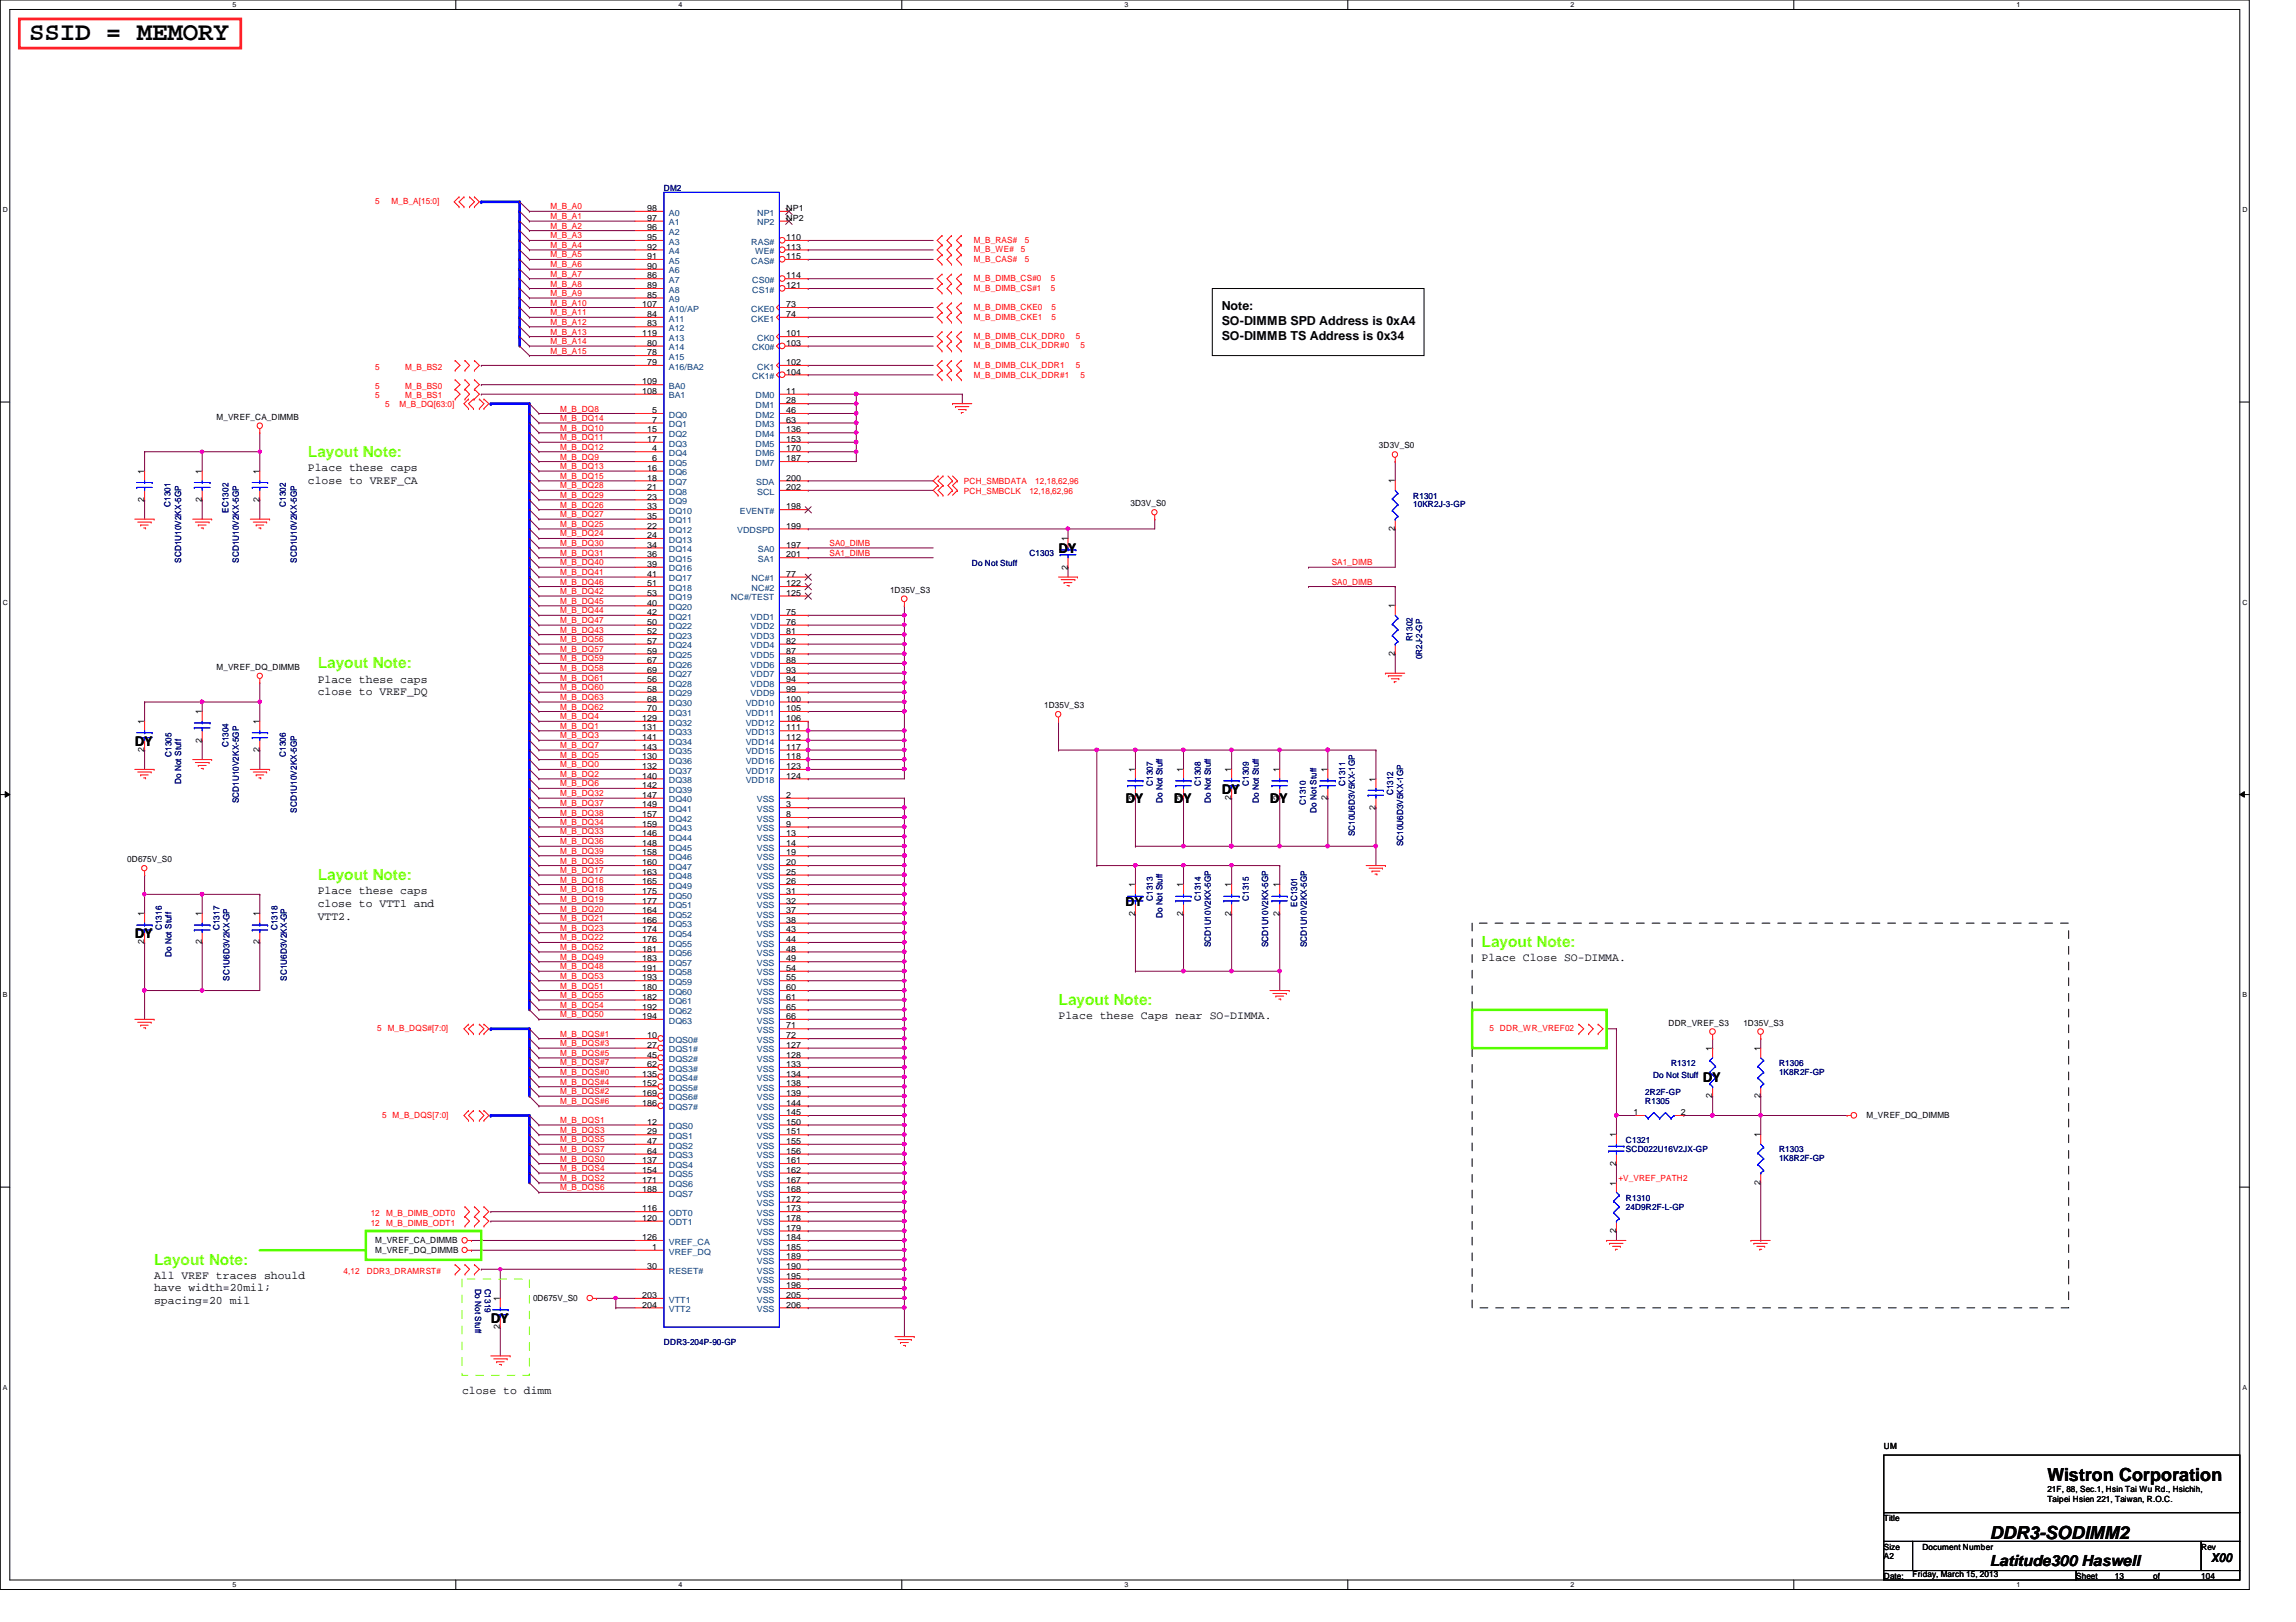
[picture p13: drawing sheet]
<svg xmlns="http://www.w3.org/2000/svg" width="297mm" height="210mm" viewBox="0 0 297 210" stroke-linecap="round" stroke-linejoin="round" font-family="sans-serif">
<defs><g id="words">
<text font-size="3.3" x="3.8" y="5.2">SSID = MEMORY</text>
<g font-size="2.3">
<text x="264.9" y="191.7">Wistron Corporation</text>
<text x="257.4" y="199.2">DDR3-SODIMM2</text>
</g>
<g font-size="2" fill="#80ff00">
<text x="39.8" y="59.1">Layout Note:</text>
<text x="41.1" y="86.5">Layout Note:</text>
<text x="41.1" y="113.9">Layout Note:</text>
<text x="191.7" y="122.6">Layout Note:</text>
<text x="136.9" y="130">Layout Note:</text>
<text x="19.9" y="163.7">Layout Note:</text>
</g>
<g font-size="2">
<text x="136.9" y="71.6">DY</text>
<text x="17.4" y="96.5">DY</text>
<text x="145.6" y="103.9">DY</text>
<text x="151.8" y="103.9">DY</text>
<text x="158.1" y="102.7">DY</text>
<text x="164.3" y="103.9">DY</text>
<text x="17.4" y="121.4">DY</text>
<text x="220.3" y="140">DY</text>
<text x="63.5" y="171.2">DY</text>
<text x="257.4" y="202.6">Latitude300 Haswell</text>
</g>
<g font-size="1.6">
<text x="158.1" y="40.1">Note:</text>
<text x="158.1" y="42">SO-DIMMB SPD Address is 0xA4</text>
<text x="158.1" y="44">SO-DIMMB TS Address is 0x34</text>
<text x="145.6" y="117.3">DY</text>
<text x="286" y="202.2">X00</text>
</g>
<g font-size="1.5">
<text x="39.8" y="61">Place these caps</text>
<text x="39.8" y="62.6">close to VREF_CA</text>
<text x="41.1" y="88.3">Place these caps</text>
<text x="41.1" y="90">close to VREF_DQ</text>
<text x="41.1" y="115.7">Place these caps</text>
<text x="41.1" y="117.3">close to VTT1 and</text>
<text x="41.1" y="119">VTT2.</text>
<text x="191.7" y="124.4">Place Close SO-DIMMA.</text>
<text x="136.9" y="131.9">Place these Caps near SO-DIMMA.</text>
<text x="19.9" y="165.5">All VREF traces should</text>
<text x="19.9" y="167.1">have width=20mil;</text>
<text x="19.9" y="168.8">spacing=20 mil</text>
<text x="59.8" y="180.4">close to dimm</text>
</g>
<g font-size="1.1" fill="#f00">
<text x="48.6" y="26.4">5</text>
<text x="50.7" y="26.4">M_B_A[15:0]</text>
<text x="71.2" y="28.4">M_B_A1</text>
<text x="71.2" y="29.6">M_B_A2</text>
<text x="71.2" y="27.1">M_B_A0</text>
<text x="71.2" y="30.9">M_B_A3</text>
<text x="71.2" y="32.1">M_B_A4</text>
<text x="71.2" y="33.3">M_B_A5</text>
<text x="71.2" y="35.8">M_B_A7</text>
<text x="71.2" y="34.6">M_B_A6</text>
<text x="126" y="32.6">M_B_WE#</text>
<text x="126" y="33.9">M_B_CAS#</text>
<text x="126" y="31.4">M_B_RAS#</text>
<text x="132.1" y="32.6">5</text>
<text x="132.6" y="33.9">5</text>
<text x="132.6" y="31.4">5</text>
<text x="71.2" y="40.8">M_B_A11</text>
<text x="71.2" y="39.5">M_B_A10</text>
<text x="71.2" y="38.3">M_B_A9</text>
<text x="71.2" y="37.1">M_B_A8</text>
<text x="126" y="36.4">M_B_DIMB_CS#0</text>
<text x="126" y="40.1">M_B_DIMB_CKE0</text>
<text x="126" y="41.4">M_B_DIMB_CKE1</text>
<text x="126" y="37.6">M_B_DIMB_CS#1</text>
<text x="135.9" y="36.4">5</text>
<text x="135.9" y="37.6">5</text>
<text x="136.1" y="40.1">5</text>
<text x="136.1" y="41.4">5</text>
<text x="48.6" y="47.8">5</text>
<text x="52.4" y="47.8">M_B_BS2</text>
<text x="71.2" y="42">M_B_A12</text>
<text x="71.2" y="45.8">M_B_A15</text>
<text x="71.2" y="44.5">M_B_A14</text>
<text x="71.2" y="43.3">M_B_A13</text>
<text x="126" y="43.9">M_B_DIMB_CLK_DDR0</text>
<text x="126" y="45.1">M_B_DIMB_CLK_DDR#0</text>
<text x="126" y="47.6">M_B_DIMB_CLK_DDR1</text>
<text x="139.2" y="43.9">5</text>
<text x="139.2" y="47.6">5</text>
<text x="139.8" y="45.1">5</text>
<text x="48.6" y="50.3">5</text>
<text x="48.6" y="51.6">5</text>
<text x="49.8" y="52.7">5</text>
<text x="51.7" y="52.7">M_B_DQ[63:0]</text>
<text x="52.4" y="50.3">M_B_BS0</text>
<text x="52.4" y="51.6">M_B_BS1</text>
<text x="72.5" y="53.3">M_B_DQ8</text>
<text x="126" y="48.9">M_B_DIMB_CLK_DDR#1</text>
<text x="139.8" y="48.9">5</text>
<text x="72.5" y="54.5">M_B_DQ14</text>
<text x="72.5" y="55.8">M_B_DQ10</text>
<text x="72.5" y="57">M_B_DQ11</text>
<text x="72.5" y="58.2">M_B_DQ12</text>
<text x="72.5" y="59.5">M_B_DQ9</text>
<text x="72.5" y="60.7">M_B_DQ13</text>
<text x="72.5" y="62">M_B_DQ15</text>
<text x="72.5" y="63.2">M_B_DQ28</text>
<text x="72.5" y="64.4">M_B_DQ29</text>
<text x="72.5" y="65.7">M_B_DQ26</text>
<text x="124.7" y="63.9">PCH_SMBCLK</text>
<text x="124.7" y="62.7">PCH_SMBDATA</text>
<text x="133.2" y="63.9">12,18,62,96</text>
<text x="133.9" y="62.7">12,18,62,96</text>
<text x="72.5" y="68.2">M_B_DQ25</text>
<text x="72.5" y="69.4">M_B_DQ24</text>
<text x="72.5" y="70.7">M_B_DQ30</text>
<text x="72.5" y="71.9">M_B_DQ31</text>
<text x="72.5" y="66.9">M_B_DQ27</text>
<text x="107.3" y="70.7">SA0_DIMB</text>
<text x="107.3" y="71.9">SA1_DIMB</text>
<text x="72.5" y="73.2">M_B_DQ40</text>
<text x="72.5" y="74.4">M_B_DQ41</text>
<text x="72.5" y="75.6">M_B_DQ46</text>
<text x="72.5" y="76.9">M_B_DQ42</text>
<text x="172.3" y="73.2">SA1_DIMB</text>
<text x="172.3" y="75.6">SA0_DIMB</text>
<text x="72.5" y="78.1">M_B_DQ45</text>
<text x="72.5" y="79.4">M_B_DQ44</text>
<text x="72.5" y="80.6">M_B_DQ47</text>
<text x="72.5" y="81.9">M_B_DQ43</text>
<text x="72.5" y="83.1">M_B_DQ56</text>
<text x="72.5" y="84.4">M_B_DQ57</text>
<text x="72.5" y="85.6">M_B_DQ59</text>
<text x="72.5" y="86.9">M_B_DQ58</text>
<text x="72.5" y="88.1">M_B_DQ61</text>
<text x="72.5" y="89.3">M_B_DQ60</text>
<text x="72.5" y="90.6">M_B_DQ63</text>
<text x="72.5" y="91.8">M_B_DQ62</text>
<text x="72.5" y="93.1">M_B_DQ4</text>
<text x="72.5" y="94.3">M_B_DQ1</text>
<text x="72.5" y="95.5">M_B_DQ3</text>
<text x="72.5" y="96.8">M_B_DQ7</text>
<text x="72.5" y="98">M_B_DQ5</text>
<text x="72.5" y="99.3">M_B_DQ0</text>
<text x="72.5" y="100.5">M_B_DQ2</text>
<text x="72.5" y="101.8">M_B_DQ6</text>
<text x="72.5" y="103">M_B_DQ32</text>
<text x="72.5" y="104.3">M_B_DQ37</text>
<text x="72.5" y="105.5">M_B_DQ38</text>
<text x="72.5" y="106.8">M_B_DQ34</text>
<text x="72.5" y="108">M_B_DQ33</text>
<text x="72.5" y="109.3">M_B_DQ36</text>
<text x="72.5" y="110.5">M_B_DQ39</text>
<text x="72.5" y="111.8">M_B_DQ35</text>
<text x="72.5" y="113">M_B_DQ17</text>
<text x="72.5" y="114.2">M_B_DQ16</text>
<text x="72.5" y="115.5">M_B_DQ18</text>
<text x="72.5" y="116.7">M_B_DQ19</text>
<text x="72.5" y="118">M_B_DQ20</text>
<text x="72.5" y="119.2">M_B_DQ21</text>
<text x="72.5" y="120.4">M_B_DQ23</text>
<text x="72.5" y="121.7">M_B_DQ22</text>
<text x="72.5" y="122.9">M_B_DQ52</text>
<text x="72.5" y="124.2">M_B_DQ49</text>
<text x="72.5" y="125.4">M_B_DQ48</text>
<text x="72.5" y="126.7">M_B_DQ53</text>
<text x="72.5" y="127.9">M_B_DQ51</text>
<text x="72.5" y="129.2">M_B_DQ55</text>
<text x="72.5" y="130.4">M_B_DQ54</text>
<text x="72.5" y="131.7">M_B_DQ50</text>
<text x="48.8" y="133.5">5 M_B_DQS#[7:0]</text>
<text x="72.5" y="134.2">M_B_DQS#1</text>
<text x="72.5" y="135.4">M_B_DQS#3</text>
<text x="72.5" y="136.7">M_B_DQS#5</text>
<text x="72.5" y="137.9">M_B_DQS#7</text>
<text x="192.7" y="133.5">5 DDR_WR_VREF02</text>
<text x="72.5" y="140.4">M_B_DQS#4</text>
<text x="72.5" y="141.6">M_B_DQS#2</text>
<text x="72.5" y="142.9">M_B_DQS#6</text>
<text x="72.5" y="139.1">M_B_DQS#0</text>
<text x="49.4" y="144.7">5 M_B_DQS[7:0]</text>
<text x="72.5" y="149.1">M_B_DQS7</text>
<text x="72.5" y="145.3">M_B_DQS1</text>
<text x="72.5" y="146.6">M_B_DQS3</text>
<text x="72.5" y="147.8">M_B_DQS5</text>
<text x="72.5" y="150.3">M_B_DQS0</text>
<text x="72.5" y="151.6">M_B_DQS4</text>
<text x="72.5" y="152.8">M_B_DQS2</text>
<text x="72.5" y="154.1">M_B_DQS6</text>
<text x="209.4" y="152.8">+V_VREF_PATH2</text>
<text x="48" y="157.4">12</text>
<text x="48" y="158.6">12</text>
<text x="50" y="157.4">M_B_DIMB_ODT0</text>
<text x="50" y="158.6">M_B_DIMB_ODT1</text>
<text x="44.4" y="164.8">4,12</text>
<text x="47.5" y="164.8">DDR3_DRAMRST#</text>
</g>
<g font-size="1.1">
<text x="83.7" y="27.3">98</text>
<text x="83.7" y="28.6">97</text>
<text x="83.7" y="29.8">96</text>
<text x="101.7" y="27.3">NP1</text>
<text x="101.7" y="28.6">NP2</text>
<text x="83.7" y="31.1">95</text>
<text x="83.7" y="32.3">92</text>
<text x="83.7" y="33.5">91</text>
<text x="83.7" y="34.8">90</text>
<text x="101.7" y="31.1">110</text>
<text x="101.7" y="32.3">113</text>
<text x="101.7" y="33.5">115</text>
<text x="83.1" y="39.8">107</text>
<text x="83.7" y="36">86</text>
<text x="83.7" y="37.3">89</text>
<text x="83.7" y="38.5">85</text>
<text x="83.7" y="41">84</text>
<text x="101.7" y="36">114</text>
<text x="101.7" y="37.3">121</text>
<text x="101.7" y="39.8">73</text>
<text x="101.7" y="41">74</text>
<text x="83.1" y="43.5">119</text>
<text x="83.7" y="42.2">83</text>
<text x="83.7" y="44.7">80</text>
<text x="83.7" y="46">78</text>
<text x="83.7" y="47.2">79</text>
<text x="101.7" y="43.5">101</text>
<text x="101.7" y="44.7">103</text>
<text x="101.7" y="47.2">102</text>
<text x="83.1" y="49.7">109</text>
<text x="83.1" y="51">108</text>
<text x="84.4" y="53.5">5</text>
<text x="101.7" y="48.5">104</text>
<text x="101.7" y="51">11</text>
<text x="101.7" y="52.2">28</text>
<text x="101.7" y="53.5">46</text>
<text x="28" y="54.3">M_VREF_CA_DIMMB</text>
<text x="83.7" y="56">15</text>
<text x="83.7" y="57.2">17</text>
<text x="84.4" y="54.7">7</text>
<text x="84.4" y="58.4">4</text>
<text x="84.4" y="59.7">6</text>
<text x="101.7" y="54.7">63</text>
<text x="101.7" y="56">136</text>
<text x="101.7" y="57.2">153</text>
<text x="101.7" y="58.4">170</text>
<text x="101.7" y="59.7">187</text>
<text x="178.4" y="58">3D3V_S0</text>
<text x="18.7" y="65" transform="rotate(-90 18.7 65)">2</text>
<text x="18.7" y="61.3" transform="rotate(-90 18.7 61.3)">1</text>
<text x="26.1" y="65" transform="rotate(-90 26.1 65)">2</text>
<text x="26.1" y="61.3" transform="rotate(-90 26.1 61.3)">1</text>
<text x="33.6" y="65" transform="rotate(-90 33.6 65)">2</text>
<text x="33.6" y="61.3" transform="rotate(-90 33.6 61.3)">1</text>
<text x="83.7" y="60.9">16</text>
<text x="83.7" y="62.2">18</text>
<text x="83.7" y="63.4">21</text>
<text x="83.7" y="64.6">23</text>
<text x="83.7" y="65.9">33</text>
<text x="101.7" y="62.2">200</text>
<text x="101.7" y="63.4">202</text>
<text x="101.7" y="65.9">198</text>
<text x="146.3" y="65.5">3D3V_S0</text>
<text x="180.5" y="62.6" transform="rotate(-90 180.5 62.6)">1</text>
<text x="83.7" y="67.1">35</text>
<text x="83.7" y="68.4">22</text>
<text x="83.7" y="69.6">24</text>
<text x="83.7" y="70.9">34</text>
<text x="101.7" y="68.4">199</text>
<text x="101.7" y="70.9">197</text>
<text x="138.1" y="70" transform="rotate(-90 138.1 70)">1</text>
<text x="180.5" y="68.7" transform="rotate(-90 180.5 68.7)">2</text>
<text x="83.7" y="72.1">36</text>
<text x="83.7" y="73.4">39</text>
<text x="83.7" y="74.6">41</text>
<text x="83.7" y="75.9">51</text>
<text x="83.7" y="77.1">53</text>
<text x="101.7" y="72.1">201</text>
<text x="101.7" y="74.6">77</text>
<text x="101.7" y="75.9">122</text>
<text x="101.7" y="77.1">125</text>
<text x="115.1" y="76.7">1D35V_S3</text>
<text x="138.1" y="73.7" transform="rotate(-90 138.1 73.7)">2</text>
<text x="83.7" y="78.4">40</text>
<text x="83.7" y="79.6">42</text>
<text x="83.7" y="80.9">50</text>
<text x="83.7" y="82.1">52</text>
<text x="83.7" y="83.3">57</text>
<text x="101.7" y="82.1">81</text>
<text x="101.7" y="83.3">82</text>
<text x="101.7" y="79.6">75</text>
<text x="101.7" y="80.9">76</text>
<text x="180.5" y="78.7" transform="rotate(-90 180.5 78.7)">1</text>
<text x="28" y="86.7">M_VREF_DQ_DIMMB</text>
<text x="83.7" y="84.6">59</text>
<text x="83.7" y="85.8">67</text>
<text x="83.7" y="87.1">69</text>
<text x="83.7" y="88.3">56</text>
<text x="83.7" y="89.5">58</text>
<text x="101.7" y="84.6">87</text>
<text x="101.7" y="85.8">88</text>
<text x="101.7" y="87.1">93</text>
<text x="101.7" y="88.3">94</text>
<text x="101.7" y="89.5">99</text>
<text x="180.5" y="84.9" transform="rotate(-90 180.5 84.9)">2</text>
<text x="18.7" y="93.7" transform="rotate(-90 18.7 93.7)">1</text>
<text x="26.1" y="92.5" transform="rotate(-90 26.1 92.5)">1</text>
<text x="33.6" y="93.7" transform="rotate(-90 33.6 93.7)">1</text>
<text x="83.1" y="93.3">129</text>
<text x="83.1" y="94.5">131</text>
<text x="83.1" y="95.8">141</text>
<text x="83.7" y="90.8">68</text>
<text x="83.7" y="92">70</text>
<text x="101.7" y="90.8">100</text>
<text x="101.7" y="94.5">111</text>
<text x="101.7" y="95.8">112</text>
<text x="101.7" y="92">105</text>
<text x="101.7" y="93.3">106</text>
<text x="135.1" y="91.7">1D35V_S3</text>
<text x="18.7" y="97.3" transform="rotate(-90 18.7 97.3)">2</text>
<text x="26.1" y="96.1" transform="rotate(-90 26.1 96.1)">2</text>
<text x="33.6" y="97.3" transform="rotate(-90 33.6 97.3)">2</text>
<text x="83.1" y="97">143</text>
<text x="83.1" y="98.3">130</text>
<text x="83.1" y="99.5">132</text>
<text x="83.1" y="100.8">140</text>
<text x="83.1" y="102">142</text>
<text x="101.7" y="100.8">124</text>
<text x="101.7" y="97">117</text>
<text x="101.7" y="98.3">118</text>
<text x="101.7" y="99.5">123</text>
<text x="146.9" y="99.9" transform="rotate(-90 146.9 99.9)">1</text>
<text x="153.1" y="99.9" transform="rotate(-90 153.1 99.9)">1</text>
<text x="159.3" y="99.9" transform="rotate(-90 159.3 99.9)">1</text>
<text x="165.5" y="99.9" transform="rotate(-90 165.5 99.9)">1</text>
<text x="171.7" y="99.9" transform="rotate(-90 171.7 99.9)">1</text>
<text x="178" y="101.1" transform="rotate(-90 178 101.1)">1</text>
<text x="83.1" y="103.3">147</text>
<text x="83.1" y="104.5">149</text>
<text x="83.1" y="105.7">157</text>
<text x="83.1" y="107">159</text>
<text x="101.7" y="103.3">2</text>
<text x="101.7" y="104.5">3</text>
<text x="101.7" y="105.7">8</text>
<text x="101.7" y="107">9</text>
<text x="146.9" y="103.5" transform="rotate(-90 146.9 103.5)">2</text>
<text x="153.1" y="103.5" transform="rotate(-90 153.1 103.5)">2</text>
<text x="159.3" y="103.5" transform="rotate(-90 159.3 103.5)">2</text>
<text x="165.5" y="103.5" transform="rotate(-90 165.5 103.5)">2</text>
<text x="171.7" y="103.5" transform="rotate(-90 171.7 103.5)">2</text>
<text x="178" y="104.8" transform="rotate(-90 178 104.8)">2</text>
<text x="16.5" y="111.5">0D675V_S0</text>
<text x="83.1" y="108.2">146</text>
<text x="83.1" y="109.5">148</text>
<text x="83.1" y="110.7">158</text>
<text x="83.1" y="112">160</text>
<text x="83.1" y="113.2">163</text>
<text x="101.7" y="108.2">13</text>
<text x="101.7" y="109.5">14</text>
<text x="101.7" y="110.7">19</text>
<text x="101.7" y="112">20</text>
<text x="101.7" y="113.2">25</text>
<text x="18.7" y="118.6" transform="rotate(-90 18.7 118.6)">1</text>
<text x="26.1" y="118.6" transform="rotate(-90 26.1 118.6)">1</text>
<text x="33.6" y="118.6" transform="rotate(-90 33.6 118.6)">1</text>
<text x="83.1" y="114.4">165</text>
<text x="83.1" y="115.7">175</text>
<text x="83.1" y="116.9">177</text>
<text x="83.1" y="118.2">164</text>
<text x="83.1" y="119.4">166</text>
<text x="101.7" y="114.4">26</text>
<text x="101.7" y="115.7">31</text>
<text x="101.7" y="116.9">32</text>
<text x="101.7" y="118.2">37</text>
<text x="101.7" y="119.4">38</text>
<text x="146.9" y="118.5" transform="rotate(-90 146.9 118.5)">2</text>
<text x="146.9" y="114.9" transform="rotate(-90 146.9 114.9)">1</text>
<text x="153.1" y="118.5" transform="rotate(-90 153.1 118.5)">2</text>
<text x="153.1" y="114.9" transform="rotate(-90 153.1 114.9)">1</text>
<text x="159.3" y="118.5" transform="rotate(-90 159.3 118.5)">2</text>
<text x="159.3" y="114.9" transform="rotate(-90 159.3 114.9)">1</text>
<text x="165.5" y="118.5" transform="rotate(-90 165.5 118.5)">2</text>
<text x="165.5" y="114.9" transform="rotate(-90 165.5 114.9)">1</text>
<text x="18.7" y="122.2" transform="rotate(-90 18.7 122.2)">2</text>
<text x="26.1" y="122.2" transform="rotate(-90 26.1 122.2)">2</text>
<text x="33.6" y="122.2" transform="rotate(-90 33.6 122.2)">2</text>
<text x="83.1" y="120.6">174</text>
<text x="83.1" y="121.9">176</text>
<text x="83.1" y="123.1">181</text>
<text x="83.1" y="124.4">183</text>
<text x="83.1" y="125.6">191</text>
<text x="101.7" y="120.6">43</text>
<text x="101.7" y="121.9">44</text>
<text x="101.7" y="123.1">48</text>
<text x="101.7" y="124.4">49</text>
<text x="101.7" y="125.6">54</text>
<text x="83.1" y="126.9">193</text>
<text x="83.1" y="128.1">180</text>
<text x="83.1" y="129.4">182</text>
<text x="83.1" y="130.6">192</text>
<text x="83.1" y="131.9">194</text>
<text x="101.7" y="126.9">55</text>
<text x="101.7" y="128.1">60</text>
<text x="101.7" y="129.4">61</text>
<text x="101.7" y="130.6">65</text>
<text x="101.7" y="131.9">66</text>
<text x="83.7" y="134.4">10</text>
<text x="83.7" y="135.6">27</text>
<text x="83.7" y="136.9">45</text>
<text x="101.7" y="133.1">71</text>
<text x="101.7" y="134.4">72</text>
<text x="101.7" y="135.6">127</text>
<text x="101.7" y="136.9">128</text>
<text x="215.9" y="132.7">DDR_VREF_S3</text>
<text x="221.5" y="136" transform="rotate(-90 221.5 136)">1</text>
<text x="225.5" y="132.7">1D35V_S3</text>
<text x="227.8" y="136" transform="rotate(-90 227.8 136)">1</text>
<text x="83.1" y="139.3">135</text>
<text x="83.1" y="140.6">152</text>
<text x="83.1" y="141.8">169</text>
<text x="83.1" y="143.1">186</text>
<text x="83.7" y="138.1">62</text>
<text x="101.7" y="139.3">134</text>
<text x="101.7" y="138.1">133</text>
<text x="101.7" y="140.6">138</text>
<text x="101.7" y="141.8">139</text>
<text x="101.7" y="143.1">144</text>
<text x="221.5" y="142.2" transform="rotate(-90 221.5 142.2)">2</text>
<text x="227.8" y="142.2" transform="rotate(-90 227.8 142.2)">2</text>
<text x="83.7" y="145.5">12</text>
<text x="83.7" y="146.8">29</text>
<text x="83.7" y="148">47</text>
<text x="83.7" y="149.3">64</text>
<text x="101.7" y="144.3">145</text>
<text x="101.7" y="146.8">151</text>
<text x="101.7" y="145.5">150</text>
<text x="101.7" y="148">155</text>
<text x="101.7" y="149.3">156</text>
<text x="209.1" y="147.2" transform="rotate(-90 209.1 147.2)">1</text>
<text x="211.3" y="144.3">1</text>
<text x="217.5" y="144.3">2</text>
<text x="227.8" y="147.2" transform="rotate(-90 227.8 147.2)">1</text>
<text x="241.5" y="144.7">M_VREF_DQ_DIMMB</text>
<text x="83.1" y="150.5">137</text>
<text x="83.1" y="151.8">154</text>
<text x="83.1" y="153">171</text>
<text x="83.1" y="154.3">188</text>
<text x="101.7" y="150.5">161</text>
<text x="101.7" y="151.8">162</text>
<text x="101.7" y="153">167</text>
<text x="101.7" y="154.3">168</text>
<text x="101.7" y="155.5">172</text>
<text x="209.1" y="153.4" transform="rotate(-90 209.1 153.4)">1</text>
<text x="209.1" y="150.9" transform="rotate(-90 209.1 150.9)">2</text>
<text x="227.8" y="153.3" transform="rotate(-90 227.8 153.3)">2</text>
<text x="48.6" y="160.9">M_VREF_CA_DIMMB</text>
<text x="83.1" y="156.8">116</text>
<text x="83.1" y="158">120</text>
<text x="83.1" y="160.5">126</text>
<text x="84.4" y="161.8">1</text>
<text x="101.7" y="156.8">173</text>
<text x="101.7" y="159.3">179</text>
<text x="101.7" y="158">178</text>
<text x="101.7" y="161.8">185</text>
<text x="101.7" y="160.5">184</text>
<text x="209.1" y="159.6" transform="rotate(-90 209.1 159.6)">2</text>
<text x="48.6" y="162.1">M_VREF_DQ_DIMMB</text>
<text x="83.1" y="168">203</text>
<text x="83.7" y="164.2">30</text>
<text x="101.7" y="163">189</text>
<text x="101.7" y="164.2">190</text>
<text x="101.7" y="165.5">195</text>
<text x="101.7" y="166.7">196</text>
<text x="101.7" y="168">205</text>
<text x="64.7" y="172" transform="rotate(-90 64.7 172)">2</text>
<text x="64.7" y="168.4" transform="rotate(-90 64.7 168.4)">1</text>
<text x="69" y="168.3">0D675V_S0</text>
<text x="83.1" y="169.2">204</text>
<text x="101.7" y="169.2">206</text>
<text x="243.7" y="187.5">UM</text>
<text x="243.7" y="196.8">Title</text>
<text x="264.9" y="193.1">21F, 88, Sec.1, Hsin Tai Wu Rd., Hsichih,</text>
<text x="264.9" y="194.4">Taipei Hsien 221, Taiwan, R.O.C.</text>
<text x="243.7" y="200.5">Size</text>
<text x="243.7" y="201.8">A2</text>
<text x="248.7" y="200.5">Document Number</text>
<text x="284.8" y="200.5">Rev</text>
<text x="243.7" y="204.3">Date:</text>
<text x="247.4" y="204">Friday, March 15, 2013</text>
<text x="268.6" y="204.3">Sheet</text>
<text x="273.6" y="204.3">13</text>
<text x="278.6" y="204.3">of</text>
<text x="284.8" y="204.3">104</text>
</g>
<g font-size="1.1" fill="#000080">
<text x="85.9" y="24.7">DM2</text>
<text x="22.1" y="65.6" transform="rotate(-90 22.1 65.6)">C1301</text>
<text x="37" y="65.6" transform="rotate(-90 37 65.6)">C1302</text>
<text x="182.8" y="64.5">R1301</text>
<text x="182.8" y="65.6">10KR2J-3-GP</text>
<text x="29.5" y="66.3" transform="rotate(-90 29.5 66.3)">EC1302</text>
<text x="133.2" y="72">C1303</text>
<text x="23.4" y="72.8" transform="rotate(-90 23.4 72.8)">SCD1U10V2KX-5GP</text>
<text x="30.9" y="72.8" transform="rotate(-90 30.9 72.8)">SCD1U10V2KX-5GP</text>
<text x="38.4" y="72.8" transform="rotate(-90 38.4 72.8)">SCD1U10V2KX-5GP</text>
<text x="125.7" y="73.2">Do Not Stuff</text>
<text x="182.7" y="83" transform="rotate(-90 182.7 83)">R1302</text>
<text x="184" y="85.3" transform="rotate(-90 184 85.3)">0R2J-2-GP</text>
<text x="22.2" y="97.9" transform="rotate(-90 22.2 97.9)">C1305</text>
<text x="23.4" y="101.4" transform="rotate(-90 23.4 101.4)">Do Not Stuff</text>
<text x="29.5" y="96.7" transform="rotate(-90 29.5 96.7)">C1304</text>
<text x="37" y="97.9" transform="rotate(-90 37 97.9)">C1306</text>
<text x="149.1" y="101.7" transform="rotate(-90 149.1 101.7)">C1307</text>
<text x="155.4" y="101.7" transform="rotate(-90 155.4 101.7)">C1308</text>
<text x="161.6" y="101.7" transform="rotate(-90 161.6 101.7)">C1309</text>
<text x="174" y="101.7" transform="rotate(-90 174 101.7)">C1311</text>
<text x="30.9" y="103.9" transform="rotate(-90 30.9 103.9)">SCD1U10V2KX-5GP</text>
<text x="38.4" y="105.2" transform="rotate(-90 38.4 105.2)">SCD1U10V2KX-5GP</text>
<text x="150.4" y="103.9" transform="rotate(-90 150.4 103.9)">Do Not Stuff</text>
<text x="156.6" y="103.9" transform="rotate(-90 156.6 103.9)">Do Not Stuff</text>
<text x="162.9" y="103.9" transform="rotate(-90 162.9 103.9)">Do Not Stuff</text>
<text x="168.9" y="104.1" transform="rotate(-90 168.9 104.1)">C1310</text>
<text x="170.3" y="105.2" transform="rotate(-90 170.3 105.2)">Do Not Stuff</text>
<text x="180.3" y="102.9" transform="rotate(-90 180.3 102.9)">C1312</text>
<text x="175.3" y="108.2" transform="rotate(-90 175.3 108.2)">SC10U6D3V5KX-1GP</text>
<text x="181.5" y="109.5" transform="rotate(-90 181.5 109.5)">SC10U6D3V5KX-1GP</text>
<text x="149.1" y="116.6" transform="rotate(-90 149.1 116.6)">C1313</text>
<text x="150.4" y="118.8" transform="rotate(-90 150.4 118.8)">Do Not Stuff</text>
<text x="155.4" y="116.6" transform="rotate(-90 155.4 116.6)">C1314</text>
<text x="161.6" y="116.6" transform="rotate(-90 161.6 116.6)">C1315</text>
<text x="167.8" y="117.3" transform="rotate(-90 167.8 117.3)">EC1301</text>
<text x="21" y="120.4" transform="rotate(-90 21 120.4)">C1316</text>
<text x="22.2" y="123.8" transform="rotate(-90 22.2 123.8)">Do Not Stuff</text>
<text x="28.4" y="120.4" transform="rotate(-90 28.4 120.4)">C1317</text>
<text x="35.9" y="120.4" transform="rotate(-90 35.9 120.4)">C1318</text>
<text x="156.6" y="122.6" transform="rotate(-90 156.6 122.6)">SCD1U10V2KX-5GP</text>
<text x="164.1" y="122.6" transform="rotate(-90 164.1 122.6)">SCD1U10V2KX-5GP</text>
<text x="169.1" y="122.6" transform="rotate(-90 169.1 122.6)">SCD1U10V2KX-5GP</text>
<text x="29.7" y="126.9" transform="rotate(-90 29.7 126.9)">SC1U6D3V2KX-GP</text>
<text x="37.1" y="126.9" transform="rotate(-90 37.1 126.9)">SC1U6D3V2KX-GP</text>
<text x="216.2" y="138">R1312</text>
<text x="230.2" y="138">R1306</text>
<text x="212.8" y="142.9">R1305</text>
<text x="212.8" y="141.7">2R2F-GP</text>
<text x="213.9" y="139.4">Do Not Stuff</text>
<text x="230.2" y="139.1">1K8R2F-GP</text>
<text x="210.4" y="147.9">C1321</text>
<text x="210.4" y="149.1">SCD022U16V2JX-GP</text>
<text x="230.2" y="149.1">R1303</text>
<text x="210.4" y="155.4">R1310</text>
<text x="230.2" y="150.3">1K8R2F-GP</text>
<text x="210.4" y="156.6">24D9R2F-L-GP</text>
<text x="61.5" y="166.8" transform="rotate(90 61.5 166.8)">Do Not Stuff</text>
<text x="62.7" y="166.8" transform="rotate(90 62.7 166.8)">C1319</text>
<text x="85.9" y="174">DDR3-204P-90-GP</text>
</g>
<g font-size="1.1" fill="#004080">
<text x="86.5" y="27.9">A0</text>
<text x="86.5" y="29.2">A1</text>
<text x="98" y="27.9">NP1</text>
<text x="98" y="29.2">NP2</text>
<text x="86.5" y="30.4">A2</text>
<text x="86.5" y="31.7">A3</text>
<text x="86.5" y="32.9">A4</text>
<text x="86.5" y="34.1">A5</text>
<text x="86.5" y="35.4">A6</text>
<text x="97.2" y="31.7">RAS#</text>
<text x="97.2" y="34.1">CAS#</text>
<text x="97.7" y="32.9">WE#</text>
<text x="86.5" y="36.6">A7</text>
<text x="86.5" y="37.9">A8</text>
<text x="86.5" y="39.1">A9</text>
<text x="86.5" y="40.3">A10/AP</text>
<text x="86.5" y="41.6">A11</text>
<text x="97.2" y="40.3">CKE0</text>
<text x="97.2" y="41.6">CKE1</text>
<text x="97.3" y="36.6">CS0#</text>
<text x="97.3" y="37.9">CS1#</text>
<text x="86.5" y="42.8">A12</text>
<text x="86.5" y="44.1">A13</text>
<text x="86.5" y="45.3">A14</text>
<text x="86.5" y="46.6">A15</text>
<text x="86.5" y="47.8">A16/BA2</text>
<text x="97.3" y="45.3">CK0#</text>
<text x="98" y="44.1">CK0</text>
<text x="98" y="47.8">CK1</text>
<text x="86.5" y="50.3">BA0</text>
<text x="86.5" y="51.6">BA1</text>
<text x="97.3" y="49.1">CK1#</text>
<text x="97.7" y="51.6">DM0</text>
<text x="97.7" y="52.8">DM1</text>
<text x="86.5" y="54.1">DQ0</text>
<text x="86.5" y="55.3">DQ1</text>
<text x="86.5" y="56.6">DQ2</text>
<text x="86.5" y="57.8">DQ3</text>
<text x="86.5" y="59">DQ4</text>
<text x="97.7" y="54.1">DM2</text>
<text x="97.7" y="55.3">DM3</text>
<text x="97.7" y="56.6">DM4</text>
<text x="97.7" y="57.8">DM5</text>
<text x="97.7" y="59">DM6</text>
<text x="86.5" y="60.3">DQ5</text>
<text x="86.5" y="61.5">DQ6</text>
<text x="86.5" y="62.8">DQ7</text>
<text x="86.5" y="64">DQ8</text>
<text x="86.5" y="65.2">DQ9</text>
<text x="97.7" y="60.3">DM7</text>
<text x="97.8" y="62.8">SDA</text>
<text x="98" y="64">SCL</text>
<text x="86.5" y="66.5">DQ10</text>
<text x="86.5" y="67.7">DQ11</text>
<text x="86.5" y="69">DQ12</text>
<text x="86.5" y="70.2">DQ13</text>
<text x="86.5" y="71.5">DQ14</text>
<text x="95.4" y="69">VDDSPD</text>
<text x="95.7" y="66.5">EVENT#</text>
<text x="98" y="71.5">SA0</text>
<text x="86.5" y="72.7">DQ15</text>
<text x="86.5" y="74">DQ16</text>
<text x="86.5" y="75.2">DQ17</text>
<text x="86.5" y="76.5">DQ18</text>
<text x="86.5" y="77.7">DQ19</text>
<text x="94.6" y="77.7">NC#/TEST</text>
<text x="97.2" y="75.2">NC#1</text>
<text x="97.2" y="76.5">NC#2</text>
<text x="98" y="72.7">SA1</text>
<text x="86.5" y="79">DQ20</text>
<text x="86.5" y="80.2">DQ21</text>
<text x="86.5" y="81.4">DQ22</text>
<text x="86.5" y="82.7">DQ23</text>
<text x="86.5" y="83.9">DQ24</text>
<text x="97.1" y="82.7">VDD3</text>
<text x="97.1" y="83.9">VDD4</text>
<text x="97.1" y="80.2">VDD1</text>
<text x="97.1" y="81.4">VDD2</text>
<text x="86.5" y="85.2">DQ25</text>
<text x="86.5" y="86.4">DQ26</text>
<text x="86.5" y="87.7">DQ27</text>
<text x="86.5" y="88.9">DQ28</text>
<text x="97.1" y="85.2">VDD5</text>
<text x="97.1" y="86.4">VDD6</text>
<text x="97.1" y="87.7">VDD7</text>
<text x="97.1" y="88.9">VDD8</text>
<text x="86.5" y="90.1">DQ29</text>
<text x="86.5" y="91.4">DQ30</text>
<text x="86.5" y="92.6">DQ31</text>
<text x="86.5" y="93.9">DQ32</text>
<text x="86.5" y="95.1">DQ33</text>
<text x="96.5" y="91.4">VDD10</text>
<text x="96.5" y="95.1">VDD13</text>
<text x="96.5" y="92.6">VDD11</text>
<text x="96.5" y="93.9">VDD12</text>
<text x="97.1" y="90.1">VDD9</text>
<text x="86.5" y="96.4">DQ34</text>
<text x="86.5" y="97.6">DQ35</text>
<text x="86.5" y="98.8">DQ36</text>
<text x="86.5" y="100.1">DQ37</text>
<text x="86.5" y="101.3">DQ38</text>
<text x="96.5" y="101.3">VDD18</text>
<text x="96.5" y="96.4">VDD14</text>
<text x="96.5" y="97.6">VDD15</text>
<text x="96.5" y="98.8">VDD16</text>
<text x="96.5" y="100.1">VDD17</text>
<text x="86.5" y="102.6">DQ39</text>
<text x="86.5" y="103.8">DQ40</text>
<text x="86.5" y="105.1">DQ41</text>
<text x="86.5" y="106.3">DQ42</text>
<text x="86.5" y="107.6">DQ43</text>
<text x="97.9" y="103.8">VSS</text>
<text x="97.9" y="105.1">VSS</text>
<text x="97.9" y="106.3">VSS</text>
<text x="97.9" y="107.6">VSS</text>
<text x="86.5" y="108.8">DQ44</text>
<text x="86.5" y="110.1">DQ45</text>
<text x="86.5" y="111.3">DQ46</text>
<text x="86.5" y="112.6">DQ47</text>
<text x="86.5" y="113.8">DQ48</text>
<text x="97.9" y="108.8">VSS</text>
<text x="97.9" y="110.1">VSS</text>
<text x="97.9" y="111.3">VSS</text>
<text x="97.9" y="112.6">VSS</text>
<text x="97.9" y="113.8">VSS</text>
<text x="86.5" y="115">DQ49</text>
<text x="86.5" y="116.3">DQ50</text>
<text x="86.5" y="117.5">DQ51</text>
<text x="86.5" y="118.8">DQ52</text>
<text x="97.9" y="115">VSS</text>
<text x="97.9" y="116.3">VSS</text>
<text x="97.9" y="117.5">VSS</text>
<text x="97.9" y="118.8">VSS</text>
<text x="86.5" y="120">DQ53</text>
<text x="86.5" y="121.2">DQ54</text>
<text x="86.5" y="122.5">DQ55</text>
<text x="86.5" y="123.7">DQ56</text>
<text x="86.5" y="125">DQ57</text>
<text x="97.9" y="120">VSS</text>
<text x="97.9" y="121.2">VSS</text>
<text x="97.9" y="122.5">VSS</text>
<text x="97.9" y="123.7">VSS</text>
<text x="97.9" y="125">VSS</text>
<text x="86.5" y="126.2">DQ58</text>
<text x="86.5" y="127.5">DQ59</text>
<text x="86.5" y="128.7">DQ60</text>
<text x="86.5" y="130">DQ61</text>
<text x="86.5" y="131.2">DQ62</text>
<text x="97.9" y="126.2">VSS</text>
<text x="97.9" y="127.5">VSS</text>
<text x="97.9" y="128.7">VSS</text>
<text x="97.9" y="130">VSS</text>
<text x="97.9" y="131.2">VSS</text>
<text x="86.5" y="132.5">DQ63</text>
<text x="86.5" y="135">DQS0#</text>
<text x="86.5" y="136.2">DQS1#</text>
<text x="86.5" y="137.5">DQS2#</text>
<text x="97.9" y="132.5">VSS</text>
<text x="97.9" y="133.7">VSS</text>
<text x="97.9" y="135">VSS</text>
<text x="97.9" y="136.2">VSS</text>
<text x="97.9" y="137.5">VSS</text>
<text x="86.5" y="138.7">DQS3#</text>
<text x="86.5" y="139.9">DQS4#</text>
<text x="86.5" y="141.2">DQS5#</text>
<text x="86.5" y="142.4">DQS6#</text>
<text x="86.5" y="143.7">DQS7#</text>
<text x="97.9" y="139.9">VSS</text>
<text x="97.9" y="138.7">VSS</text>
<text x="97.9" y="141.2">VSS</text>
<text x="97.9" y="142.4">VSS</text>
<text x="97.9" y="143.7">VSS</text>
<text x="86.5" y="146.1">DQS0</text>
<text x="86.5" y="147.4">DQS1</text>
<text x="86.5" y="148.6">DQS2</text>
<text x="86.5" y="149.9">DQS3</text>
<text x="97.9" y="144.9">VSS</text>
<text x="97.9" y="147.4">VSS</text>
<text x="97.9" y="146.1">VSS</text>
<text x="97.9" y="148.6">VSS</text>
<text x="97.9" y="149.9">VSS</text>
<text x="86.5" y="151.1">DQS4</text>
<text x="86.5" y="152.4">DQS5</text>
<text x="86.5" y="153.6">DQS6</text>
<text x="86.5" y="154.9">DQS7</text>
<text x="97.9" y="151.1">VSS</text>
<text x="97.9" y="152.4">VSS</text>
<text x="97.9" y="153.6">VSS</text>
<text x="97.9" y="154.9">VSS</text>
<text x="86.5" y="157.4">ODT0</text>
<text x="86.5" y="158.6">ODT1</text>
<text x="86.5" y="161.1">VREF_CA</text>
<text x="97.9" y="157.4">VSS</text>
<text x="97.9" y="156.1">VSS</text>
<text x="97.9" y="159.9">VSS</text>
<text x="97.9" y="158.6">VSS</text>
<text x="97.9" y="161.1">VSS</text>
<text x="86.5" y="162.3">VREF_DQ</text>
<text x="86.5" y="164.8">RESET#</text>
<text x="97.9" y="162.3">VSS</text>
<text x="97.9" y="163.6">VSS</text>
<text x="97.9" y="164.8">VSS</text>
<text x="97.9" y="166.1">VSS</text>
<text x="97.9" y="167.3">VSS</text>
<text x="86.5" y="168.6">VTT1</text>
<text x="86.5" y="169.8">VTT2</text>
<text x="97.9" y="168.6">VSS</text>
<text x="97.9" y="169.8">VSS</text>
</g>
<g font-size=".9">
<text x="30.1" y=".9">5</text>
<text x="87.8" y=".9">4</text>
<text x="145.5" y=".9">3</text>
<text x="203.2" y=".9">2</text>
<text x="260.9" y=".9">1</text>
<text x=".4" y="27.4">D</text>
<text x="290.1" y="27.4">D</text>
<text x=".4" y="78.2">C</text>
<text x="290.1" y="78.2">C</text>
<text x=".4" y="129">B</text>
<text x="290.1" y="129">B</text>
<text x=".4" y="179.8">A</text>
<text x="290.1" y="179.8">A</text>
<text x="30.1" y="205.4">5</text>
<text x="87.8" y="205.4">4</text>
<text x="145.5" y="205.4">3</text>
<text x="203.2" y="205.4">2</text>
<text x="260.9" y="205.4">1</text>
</g>
</g></defs>
<path d="M0 0h291v205.7h-291zM1.3 1.2h288.5v203.3h-288.5z" fill="none" stroke="#000" stroke-width=".13"/>
<g fill="#fff">
<path d="M30.1 .1h.5v1h-.5z"/>
<path d="M30.1 204.6h.5v1h-.5z"/>
</g>
<path d="M59 0v1.2M59 204.5v1.2" fill="none" stroke="#000" stroke-width=".13"/>
<g fill="#fff">
<path d="M87.8 .1h.5v1h-.5z"/>
<path d="M87.8 204.6h.5v1h-.5z"/>
</g>
<path d="M116.7 0v1.2M116.7 204.5v1.2" fill="none" stroke="#000" stroke-width=".13"/>
<g fill="#fff">
<path d="M145.5 .1h.5v1h-.5z"/>
<path d="M145.5 204.6h.5v1h-.5z"/>
</g>
<path d="M174.4 0v1.2M174.4 204.5v1.2" fill="none" stroke="#000" stroke-width=".13"/>
<g fill="#fff">
<path d="M203.2 .1h.5v1h-.5z"/>
<path d="M203.2 204.6h.5v1h-.5z"/>
</g>
<path d="M232.1 0v1.2M232.1 204.5v1.2" fill="none" stroke="#000" stroke-width=".13"/>
<g fill="#fff">
<path d="M260.9 .1h.5v1h-.5z"/>
<path d="M260.9 204.6h.5v1h-.5z"/>
<path d="M.4 26.6h.6v1h-.6z"/>
<path d="M290.1 26.6h.6v1h-.6z"/>
<path d="M.4 77.4h.6v1h-.6z"/>
<path d="M290.1 77.4h.6v1h-.6z"/>
</g>
<path d="M0 52h1.3M289.8 52h1.2" fill="none" stroke="#000" stroke-width=".13"/>
<g fill="#fff">
<path d="M.4 128.2h.6v1h-.6z"/>
<path d="M290.1 128.2h.6v1h-.6z"/>
</g>
<path d="M0 102.8h1.3M.7 102.4l.6 .4-.6 .4zM289.8 102.8l.6-.4v.8zM289.8 102.8h1.2" fill="none" stroke="#000" stroke-width=".13"/>
<path d="M.7 102.4l.6 .4-.6 .4zM289.8 102.8l.6-.4v.8z" fill="#000"/>
<g fill="#fff">
<path d="M.4 179h.5v1h-.5z"/>
<path d="M290.1 179h.6v1h-.6z"/>
</g>
<path d="M0 153.6h1.3M289.8 153.6h1.2" fill="none" stroke="#000" stroke-width=".13"/>
<g fill="none" stroke="#800040" stroke-width=".13">
<path d="M62.3 47.3h.1M62.3 49.8h.1M62.3 51h.1M62.3 47.3h19.9M62.3 49.8h19.9M62.3 51h19.9M26.2 128.2h.1M26.2 128.2h7.4M63.5 158h.1M63.5 156.8h.1M63.5 158h18.7M63.5 156.8h18.7"/>
<path d="M61 160.5h.1M61 160.5h21.2M64.7 164.3h.1M64.7 164.3h17.5M79.7 168h.1M79.7 168h2.5"/>
</g>
<path d="M64.6 164.1h.3v.2v.1l-.2 .1-.1-.1z" fill-rule="evenodd" fill="#f0f"/>
<path d="M64.6 164.1h.3v.2v.1l-.2 .1-.1-.1z" fill="none" stroke="#f0f" stroke-width=".13"/>
<path d="M18.7 90.8h.1M18.7 90.8h7.5M26.2 90.8h.1M26.2 90.8v1.3" fill="none" stroke="#800040" stroke-width=".13"/>
<path d="M67.2 43.6v1.2" fill="none" stroke="#00f" stroke-width=".34"/>
<circle cx="67.2" cy="43.6" r=".17" fill="#00f"/>
<g fill="none" stroke="#800040" stroke-width=".13">
<path d="M68.5 28.6h.1M68.5 29.8h.1M68.5 31.1h.1M68.5 32.3h.1M68.5 33.6h.1M68.5 36.1h.1M68.5 34.8h.1M68.5 39.8h.1M68.5 38.6h.1M68.5 37.3h.1M68.5 27.3h.1M68.5 28.6h13.7"/>
<path d="M68.5 29.8h13.7M68.5 31.1h13.7M68.5 32.3h13.7M68.5 33.6h13.7M68.5 36.1h13.7M68.5 34.8h13.7M68.5 39.8h13.7M68.5 38.6h13.7M68.5 37.3h13.7M68.5 27.3h13.7M68.5 41.1h.1M68.5 42.3h.1"/>
<path d="M68.5 46h.1M68.5 44.8h.1M68.5 43.6h.1M68.5 41.1h13.7M68.5 42.3h13.7M68.5 46h13.7M68.5 44.8h13.7M68.5 43.6h13.7"/>
</g>
<path d="M62.3 26.1h4.9" fill="none" stroke="#00f" stroke-width=".34"/>
<circle cx="62.3" cy="26.1" r=".17" fill="#00f"/>
<path d="M67.2 41.1v1.2" fill="none" stroke="#00f" stroke-width=".34"/>
<circle cx="67.2" cy="41.1" r=".17" fill="#00f"/>
<path d="M79.7 169.2h.1M79.7 168h.1M79.7 169.2h2.5M79.7 168v1.2" fill="none" stroke="#800040" stroke-width=".13"/>
<path d="M79.5 167.8h.3l.1 .2-.1 .1-.2 .1-.1-.1z" fill-rule="evenodd" fill="#f0f"/>
<path d="M79.5 167.8h.3l.1 .2-.1 .1-.2 .1-.1-.1z" fill="none" stroke="#f0f" stroke-width=".13"/>
<g fill="none" stroke="#800040" stroke-width=".13">
<path d="M104.6 31.1h.1M104.6 39.8h.1M104.6 32.3h.1M104.6 33.6h.1M104.6 36.1h.1M104.6 31.1h16.1M104.6 39.8h16.1M104.6 32.3h16.1M104.6 33.6h16.1M104.6 36.1h16.1M104.6 41.1h.1M104.6 43.6h.1"/>
<path d="M104.6 48.5h.1M104.6 41.1h16.1M104.6 43.6h16.1M104.6 48.5h16.1M77.2 168h.1M77.2 168h2.5"/>
</g>
<path d="M67.2 29.8v1.3" fill="none" stroke="#00f" stroke-width=".34"/>
<circle cx="67.2" cy="29.8" r=".17" fill="#00f"/>
<path d="M67.2 28.6v1.2" fill="none" stroke="#00f" stroke-width=".34"/>
<circle cx="67.2" cy="28.6" r=".17" fill="#00f"/>
<path d="M67.2 26.1v1.2" fill="none" stroke="#00f" stroke-width=".34"/>
<circle cx="67.2" cy="26.1" r=".17" fill="#00f"/>
<path d="M67.2 42.3v1.3" fill="none" stroke="#00f" stroke-width=".34"/>
<circle cx="67.2" cy="42.3" r=".17" fill="#00f"/>
<path d="M67.2 39.8v1.3" fill="none" stroke="#00f" stroke-width=".34"/>
<circle cx="67.2" cy="39.8" r=".17" fill="#00f"/>
<path d="M67.2 37.3v1.3" fill="none" stroke="#00f" stroke-width=".34"/>
<circle cx="67.2" cy="37.3" r=".17" fill="#00f"/>
<path d="M67.2 34.8v1.3" fill="none" stroke="#00f" stroke-width=".34"/>
<circle cx="67.2" cy="34.8" r=".17" fill="#00f"/>
<path d="M67.2 32.3v1.3" fill="none" stroke="#00f" stroke-width=".34"/>
<circle cx="67.2" cy="32.3" r=".17" fill="#00f"/>
<path d="M104.6 37.3h.1M104.6 37.3h16.1M104.6 47.3h.1M104.6 44.8h.1M104.6 47.3h16.1M104.6 44.8h16.1M104.6 115.7h.1M104.6 115.7h12.4" fill="none" stroke="#800040" stroke-width=".13"/>
<path d="M116.8 115.5h.3l.1 .2-.1 .2-.1 .1-.2-.1z" fill-rule="evenodd" fill="#f0f"/>
<path d="M116.8 115.5h.3l.1 .2-.1 .2-.1 .1-.2-.1z" fill="none" stroke="#f0f" stroke-width=".13"/>
<path d="M104.6 117h.1M104.6 117h12.4" fill="none" stroke="#800040" stroke-width=".13"/>
<path d="M116.8 116.8h.3l.1 .1-.1 .2-.1 .1-.2-.1z" fill-rule="evenodd" fill="#f0f"/>
<path d="M116.8 116.8h.3l.1 .1-.1 .2-.1 .1-.2-.1z" fill="none" stroke="#f0f" stroke-width=".13"/>
<path d="M104.6 113.2h.1M104.6 113.2h12.4" fill="none" stroke="#800040" stroke-width=".13"/>
<path d="M116.8 113h.3l.1 .2-.1 .2-.1 .1-.2-.1z" fill-rule="evenodd" fill="#f0f"/>
<path d="M116.8 113h.3l.1 .2-.1 .2-.1 .1-.2-.1z" fill="none" stroke="#f0f" stroke-width=".13"/>
<path d="M104.6 114.5h.1M104.6 114.5h12.4" fill="none" stroke="#800040" stroke-width=".13"/>
<path d="M116.8 114.3h.3l.1 .2-.1 .1-.1 .1-.2-.1z" fill-rule="evenodd" fill="#f0f"/>
<path d="M116.8 114.3h.3l.1 .2-.1 .1-.1 .1-.2-.1z" fill="none" stroke="#f0f" stroke-width=".13"/>
<path d="M104.6 120.7h.1M104.6 122h.1M104.6 120.7h12.4M104.6 122h12.4" fill="none" stroke="#800040" stroke-width=".13"/>
<path d="M116.8 121.8h.3l.1 .1-.1 .2-.1 .1-.2-.1z" fill-rule="evenodd" fill="#f0f"/>
<path d="M116.8 121.8h.3l.1 .1-.1 .2-.1 .1-.2-.1z" fill="none" stroke="#f0f" stroke-width=".13"/>
<path d="M104.6 118.2h.1M104.6 118.2h12.4" fill="none" stroke="#800040" stroke-width=".13"/>
<path d="M116.8 118h.3l.1 .2-.1 .1-.1 .1-.2-.1z" fill-rule="evenodd" fill="#f0f"/>
<path d="M116.8 118h.3l.1 .2-.1 .1-.1 .1-.2-.1z" fill="none" stroke="#f0f" stroke-width=".13"/>
<path d="M110.8 56h.1M110.8 57.2h.1M110.8 58.5h.1M110.8 54.7h.1M110.8 54.7v5M104.6 119.5h.1M104.6 119.5h12.4" fill="none" stroke="#800040" stroke-width=".13"/>
<path d="M110.6 55.8h.3l.1 .2-.1 .1-.2 .1-.1-.1z" fill-rule="evenodd" fill="#f0f"/>
<path d="M110.6 55.8h.3l.1 .2-.1 .1-.2 .1-.1-.1z" fill="none" stroke="#f0f" stroke-width=".13"/>
<path d="M110.6 54.5h.3l.1 .2-.1 .2h-.2h-.1z" fill-rule="evenodd" fill="#f0f"/>
<path d="M110.6 54.5h.3l.1 .2-.1 .2h-.2h-.1z" fill="none" stroke="#f0f" stroke-width=".13"/>
<path d="M104.6 97.1h.1M104.6 97.1h12.4" fill="none" stroke="#800040" stroke-width=".13"/>
<path d="M104.4 96.9h.3l.1 .1-.1 .2-.2 .1-.1-.1z" fill-rule="evenodd" fill="#f0f"/>
<path d="M104.4 96.9h.3l.1 .1-.1 .2-.2 .1-.1-.1z" fill="none" stroke="#f0f" stroke-width=".13"/>
<path d="M104.6 98.3h.1M104.6 98.3h12.4" fill="none" stroke="#800040" stroke-width=".13"/>
<path d="M104.4 98.1h.3l.1 .2-.1 .1-.2 .1-.1-.1z" fill-rule="evenodd" fill="#f0f"/>
<path d="M104.4 98.1h.3l.1 .2-.1 .1-.2 .1-.1-.1z" fill="none" stroke="#f0f" stroke-width=".13"/>
<path d="M104.6 94.6h.1M104.6 94.6h12.4" fill="none" stroke="#800040" stroke-width=".13"/>
<path d="M116.8 94.4h.3l.1 .1-.1 .2-.1 .1-.2-.1z" fill-rule="evenodd" fill="#f0f"/>
<path d="M116.8 94.4h.3l.1 .1-.1 .2-.1 .1-.2-.1z" fill="none" stroke="#f0f" stroke-width=".13"/>
<path d="M104.4 94.4h.3l.1 .1-.1 .2-.2 .1-.1-.1z" fill-rule="evenodd" fill="#f0f"/>
<path d="M104.4 94.4h.3l.1 .1-.1 .2-.2 .1-.1-.1z" fill="none" stroke="#f0f" stroke-width=".13"/>
<path d="M104.6 95.8h.1M104.6 95.8h12.4" fill="none" stroke="#800040" stroke-width=".13"/>
<path d="M116.8 95.6h.3l.1 .2-.1 .1-.1 .1-.2-.1z" fill-rule="evenodd" fill="#f0f"/>
<path d="M116.8 95.6h.3l.1 .2-.1 .1-.1 .1-.2-.1z" fill="none" stroke="#f0f" stroke-width=".13"/>
<path d="M104.4 95.6h.3l.1 .2-.1 .1-.2 .1-.1-.1z" fill-rule="evenodd" fill="#f0f"/>
<path d="M104.4 95.6h.3l.1 .2-.1 .1-.2 .1-.1-.1z" fill="none" stroke="#f0f" stroke-width=".13"/>
<path d="M104.6 82.1h.1M104.6 82.1h12.4" fill="none" stroke="#800040" stroke-width=".13"/>
<path d="M116.8 81.9h.3l.1 .2-.1 .2h-.1h-.2z" fill-rule="evenodd" fill="#f0f"/>
<path d="M116.8 81.9h.3l.1 .2-.1 .2h-.1h-.2z" fill="none" stroke="#f0f" stroke-width=".13"/>
<path d="M104.6 70.9h.1M104.6 70.9h16.1M104.6 125.7h.1M104.6 125.7h12.4" fill="none" stroke="#800040" stroke-width=".13"/>
<path d="M116.8 125.5h.3l.1 .1-.1 .2-.1 .1-.2-.1z" fill-rule="evenodd" fill="#f0f"/>
<path d="M116.8 125.5h.3l.1 .1-.1 .2-.1 .1-.2-.1z" fill="none" stroke="#f0f" stroke-width=".13"/>
<path d="M104.6 126.9h.1M104.6 126.9h12.4" fill="none" stroke="#800040" stroke-width=".13"/>
<path d="M116.8 126.8h.3l.1 .1-.1 .2h-.1h-.2z" fill-rule="evenodd" fill="#f0f"/>
<path d="M116.8 126.8h.3l.1 .1-.1 .2h-.1h-.2z" fill="none" stroke="#f0f" stroke-width=".13"/>
<path d="M104.6 123.2h.1M104.6 123.2h12.4" fill="none" stroke="#800040" stroke-width=".13"/>
<path d="M116.8 123h.3l.1 .1-.1 .2-.1 .1-.2-.1z" fill-rule="evenodd" fill="#f0f"/>
<path d="M116.8 123h.3l.1 .1-.1 .2-.1 .1-.2-.1z" fill="none" stroke="#f0f" stroke-width=".13"/>
<path d="M104.6 124.5h.1M104.6 124.5h12.4" fill="none" stroke="#800040" stroke-width=".13"/>
<path d="M116.8 124.3h.3l.1 .1-.1 .2h-.1h-.2z" fill-rule="evenodd" fill="#f0f"/>
<path d="M116.8 124.3h.3l.1 .1-.1 .2h-.1h-.2z" fill="none" stroke="#f0f" stroke-width=".13"/>
<path d="M104.6 130.7h.1M104.6 130.7h12.4" fill="none" stroke="#800040" stroke-width=".13"/>
<path d="M116.8 130.5h.3l.1 .1-.1 .2-.1 .1-.2-.1z" fill-rule="evenodd" fill="#f0f"/>
<path d="M116.8 130.5h.3l.1 .1-.1 .2-.1 .1-.2-.1z" fill="none" stroke="#f0f" stroke-width=".13"/>
<path d="M104.6 131.9h.1M104.6 131.9h12.4" fill="none" stroke="#800040" stroke-width=".13"/>
<path d="M116.8 131.7h.3l.1 .2-.1 .1-.1 .1-.2-.1z" fill-rule="evenodd" fill="#f0f"/>
<path d="M116.8 131.7h.3l.1 .2-.1 .1-.1 .1-.2-.1z" fill="none" stroke="#f0f" stroke-width=".13"/>
<path d="M104.6 128.2h.1M104.6 128.2h12.4" fill="none" stroke="#800040" stroke-width=".13"/>
<path d="M116.8 128h.3l.1 .1-.1 .2-.1 .1-.2-.1z" fill-rule="evenodd" fill="#f0f"/>
<path d="M116.8 128h.3l.1 .1-.1 .2-.1 .1-.2-.1z" fill="none" stroke="#f0f" stroke-width=".13"/>
<path d="M104.6 129.4h.1M104.6 129.4h12.4" fill="none" stroke="#800040" stroke-width=".13"/>
<path d="M116.8 129.2h.3l.1 .2-.1 .1-.1 .1-.2-.1z" fill-rule="evenodd" fill="#f0f"/>
<path d="M116.8 129.2h.3l.1 .2-.1 .1-.1 .1-.2-.1z" fill="none" stroke="#f0f" stroke-width=".13"/>
<path d="M104.6 57.2h.1M104.6 57.2h6.2" fill="none" stroke="#800040" stroke-width=".13"/>
<path d="M110.6 57h.3l.1 .2-.1 .2h-.2h-.1z" fill-rule="evenodd" fill="#f0f"/>
<path d="M110.6 57h.3l.1 .2-.1 .2h-.2h-.1z" fill="none" stroke="#f0f" stroke-width=".13"/>
<path d="M104.6 63.5h.1M104.6 63.5h16.1M104.6 99.6h.1M104.6 99.6h12.4" fill="none" stroke="#800040" stroke-width=".13"/>
<path d="M116.8 99.4h.3l.1 .1-.1 .2h-.1h-.2z" fill-rule="evenodd" fill="#f0f"/>
<path d="M116.8 99.4h.3l.1 .1-.1 .2h-.1h-.2z" fill="none" stroke="#f0f" stroke-width=".13"/>
<path d="M104.4 99.4h.3l.1 .1-.1 .2h-.2h-.1z" fill-rule="evenodd" fill="#f0f"/>
<path d="M104.4 99.4h.3l.1 .1-.1 .2h-.2h-.1z" fill="none" stroke="#f0f" stroke-width=".13"/>
<path d="M104.6 83.4h.1M104.6 83.4h12.4" fill="none" stroke="#800040" stroke-width=".13"/>
<path d="M116.8 83.2h.3l.1 .2-.1 .1-.1 .1-.2-.1z" fill-rule="evenodd" fill="#f0f"/>
<path d="M116.8 83.2h.3l.1 .2-.1 .1-.1 .1-.2-.1z" fill="none" stroke="#f0f" stroke-width=".13"/>
<g fill="none" stroke="#800040" stroke-width=".13">
<path d="M117 103.3h.1M117 103.3v1.2M117 138.1h.1M117 138.1v1.3M117 154.3h.1M117 141.9h.1M117 159.3h.1M117 141.9v1.2M117 154.3v1.3M117 159.3v1.2M117 163h.1M117 168h.1"/>
<path d="M117 163v1.3M117 168v1.2"/>
</g>
<path d="M116.8 159.1h.3l.1 .2-.1 .1-.1 .1-.2-.1z" fill-rule="evenodd" fill="#f0f"/>
<path d="M116.8 159.1h.3l.1 .2-.1 .1-.1 .1-.2-.1z" fill="none" stroke="#f0f" stroke-width=".13"/>
<path d="M117 114.5h.1M117 114.5v1.2M117 122h.1M117 122v1.2M117 151.8h.1M117 151.8v1.3" fill="none" stroke="#800040" stroke-width=".13"/>
<path d="M116.8 151.7h.3l.1 .1-.1 .1-.1 .1-.2-.1z" fill-rule="evenodd" fill="#f0f"/>
<path d="M116.8 151.7h.3l.1 .1-.1 .1-.1 .1-.2-.1z" fill="none" stroke="#f0f" stroke-width=".13"/>
<path d="M117 108.2h.1M117 108.2v1.3M117 145.6h.1M117 149.4h.1M117 145.6v1.3M117 149.4v1.2" fill="none" stroke="#800040" stroke-width=".13"/>
<path d="M116.8 149.2h.3l.1 .1-.1 .1-.1 .1-.2-.1z" fill-rule="evenodd" fill="#f0f"/>
<path d="M116.8 149.2h.3l.1 .1-.1 .1-.1 .1-.2-.1z" fill="none" stroke="#f0f" stroke-width=".13"/>
<path d="M117 130.7h.1M117 130.7v1.2M117 148.1h.1M117 148.1v1.3M117 160.5h.1M117 160.5v1.3" fill="none" stroke="#800040" stroke-width=".13"/>
<path d="M116.8 160.3h.3l.1 .2-.1 .2h-.1h-.2z" fill-rule="evenodd" fill="#f0f"/>
<path d="M116.8 160.3h.3l.1 .2-.1 .2h-.1h-.2z" fill="none" stroke="#f0f" stroke-width=".13"/>
<path d="M117 109.5h.1M117 119.5h.1M117 109.5v1.2M117 119.5v1.2M117 133.1h.1M117 134.4h.1M117 131.9h.1M117 131.9v3.7M117 146.9h.1M117 146.9v1.2" fill="none" stroke="#800040" stroke-width=".13"/>
<path d="M116.8 119.3h.3l.1 .1-.1 .2-.1 .1-.2-.1z" fill-rule="evenodd" fill="#f0f"/>
<path d="M116.8 119.3h.3l.1 .1-.1 .2-.1 .1-.2-.1z" fill="none" stroke="#f0f" stroke-width=".13"/>
<g fill="none" stroke="#800040" stroke-width=".13">
<path d="M117 107h.1M117 107v1.2M117 124.5h.1M117 135.6h.1M117 126.9h.1M117 124.5v1.2M117 126.9v1.3M117 135.6v1.3M117 143.1h.1M117 144.4h.1M117 158h.1M117 143.1v2.5"/>
<path d="M117 158v1.3M117 169.2h.1M117 169.2v3.8"/>
</g>
<path d="M116.8 157.9h.3l.1 .1-.1 .2h-.1h-.2z" fill-rule="evenodd" fill="#f0f"/>
<path d="M116.8 157.9h.3l.1 .1-.1 .2h-.1h-.2z" fill="none" stroke="#f0f" stroke-width=".13"/>
<path d="M117 139.4h.1M117 139.4v1.2" fill="none" stroke="#800040" stroke-width=".13"/>
<path d="M116.8 139.2h.3l.1 .2-.1 .1-.1 .1-.2-.1z" fill-rule="evenodd" fill="#f0f"/>
<path d="M116.8 139.2h.3l.1 .2-.1 .1-.1 .1-.2-.1z" fill="none" stroke="#f0f" stroke-width=".13"/>
<g fill="none" stroke="#800040" stroke-width=".13">
<path d="M117 89.6h.1M117 89.6v1.2M117 117h.1M117 115.7h.1M117 112h.1M117 112v1.2M117 115.7v2.5M117 129.4h.1M117 125.7h.1M117 128.2h.1M117 125.7v1.2M117 128.2v2.5"/>
<path d="M117 165.5h.1M117 165.5v1.3"/>
</g>
<path d="M116.8 89.4h.3l.1 .2-.1 .1-.1 .1-.2-.1z" fill-rule="evenodd" fill="#f0f"/>
<path d="M116.8 89.4h.3l.1 .2-.1 .1-.1 .1-.2-.1z" fill="none" stroke="#f0f" stroke-width=".13"/>
<path d="M117 88.3h.1M117 88.3v1.3" fill="none" stroke="#800040" stroke-width=".13"/>
<path d="M116.8 88.2h.3l.1 .1-.1 .2-.1 .1-.2-.1z" fill-rule="evenodd" fill="#f0f"/>
<path d="M116.8 88.2h.3l.1 .1-.1 .2-.1 .1-.2-.1z" fill="none" stroke="#f0f" stroke-width=".13"/>
<path d="M117 90.8h.1M117 90.8v1.3" fill="none" stroke="#800040" stroke-width=".13"/>
<path d="M116.8 90.7h.3l.1 .1-.1 .2-.1 .1-.2-.1z" fill-rule="evenodd" fill="#f0f"/>
<path d="M116.8 90.7h.3l.1 .1-.1 .2-.1 .1-.2-.1z" fill="none" stroke="#f0f" stroke-width=".13"/>
<path d="M117 83.4h.1M117 83.4v1.2M117 118.2h.1M117 118.2v1.3M117 156.8h.1M117 156.8v1.2M117 164.3h.1M117 164.3v1.2" fill="none" stroke="#800040" stroke-width=".13"/>
<path d="M116.8 118h.3l.1 .2-.1 .1-.1 .1-.2-.1z" fill-rule="evenodd" fill="#f0f"/>
<path d="M116.8 118h.3l.1 .2-.1 .1-.1 .1-.2-.1z" fill="none" stroke="#f0f" stroke-width=".13"/>
<path d="M117 79.6h.1M117 79.6v1.3M117 95.8h.1M117 87.1h.1M117 87.1v1.2M117 94.6v1.2M117 104.5h.1M117 105.8h.1M117 104.5v2.5" fill="none" stroke="#800040" stroke-width=".13"/>
<path d="M116.8 79.4h.3l.1 .2-.1 .2h-.1h-.2z" fill-rule="evenodd" fill="#f0f"/>
<path d="M116.8 79.4h.3l.1 .2-.1 .2h-.1h-.2z" fill="none" stroke="#f0f" stroke-width=".13"/>
<path d="M117 84.6h.1M117 84.6v1.3" fill="none" stroke="#800040" stroke-width=".13"/>
<path d="M116.8 84.4h.3l.1 .2-.1 .2h-.1h-.2z" fill-rule="evenodd" fill="#f0f"/>
<path d="M116.8 84.4h.3l.1 .2-.1 .2h-.1h-.2z" fill="none" stroke="#f0f" stroke-width=".13"/>
<path d="M117 80.9h.1M117 80.9v1.2" fill="none" stroke="#800040" stroke-width=".13"/>
<path d="M116.8 80.7h.3l.1 .2-.1 .1-.1 .1-.2-.1z" fill-rule="evenodd" fill="#f0f"/>
<path d="M116.8 80.7h.3l.1 .2-.1 .1-.1 .1-.2-.1z" fill="none" stroke="#f0f" stroke-width=".13"/>
<g fill="none" stroke="#800040" stroke-width=".13">
<path d="M104.6 72.2h.1M104.6 72.2h16.1M117 78.4h.1M117 78.4v1.2M117 85.9h.1M117 82.1h.1M117 82.1v1.3M117 85.9v1.2M104.6 135.6h.1M104.6 135.6h12.4M117 123.2h.1M117 123.2v1.3"/>
<path d="M117 155.6h.1M117 155.6v1.2"/>
</g>
<path d="M116.8 135.4h.3l.1 .2-.1 .2h-.1h-.2z" fill-rule="evenodd" fill="#f0f"/>
<path d="M116.8 135.4h.3l.1 .2-.1 .2h-.1h-.2z" fill="none" stroke="#f0f" stroke-width=".13"/>
<path d="M104.6 136.9h.1M104.6 136.9h12.4" fill="none" stroke="#800040" stroke-width=".13"/>
<path d="M116.8 136.7h.3l.1 .2-.1 .1-.1 .1-.2-.1z" fill-rule="evenodd" fill="#f0f"/>
<path d="M116.8 136.7h.3l.1 .2-.1 .1-.1 .1-.2-.1z" fill="none" stroke="#f0f" stroke-width=".13"/>
<path d="M104.6 133.1h.1M104.6 133.1h12.4" fill="none" stroke="#800040" stroke-width=".13"/>
<path d="M116.8 133h.3l.1 .1-.1 .2h-.1h-.2z" fill-rule="evenodd" fill="#f0f"/>
<path d="M116.8 133h.3l.1 .1-.1 .2h-.1h-.2z" fill="none" stroke="#f0f" stroke-width=".13"/>
<path d="M104.6 134.4h.1M104.6 134.4h12.4" fill="none" stroke="#800040" stroke-width=".13"/>
<path d="M116.8 134.2h.3l.1 .2-.1 .1-.1 .1-.2-.1z" fill-rule="evenodd" fill="#f0f"/>
<path d="M116.8 134.2h.3l.1 .2-.1 .1-.1 .1-.2-.1z" fill="none" stroke="#f0f" stroke-width=".13"/>
<path d="M104.6 140.6h.1M104.6 141.9h.1M104.6 140.6h12.4M104.6 141.9h12.4" fill="none" stroke="#800040" stroke-width=".13"/>
<path d="M116.8 141.7h.3l.1 .1-.1 .2-.1 .1-.2-.1z" fill-rule="evenodd" fill="#f0f"/>
<path d="M116.8 141.7h.3l.1 .1-.1 .2-.1 .1-.2-.1z" fill="none" stroke="#f0f" stroke-width=".13"/>
<path d="M104.6 138.1h.1M104.6 138.1h12.4" fill="none" stroke="#800040" stroke-width=".13"/>
<path d="M116.8 137.9h.3l.1 .2-.1 .2h-.1h-.2z" fill-rule="evenodd" fill="#f0f"/>
<path d="M116.8 137.9h.3l.1 .2-.1 .2h-.1h-.2z" fill="none" stroke="#f0f" stroke-width=".13"/>
<path d="M104.6 139.4h.1M104.6 139.4h12.4" fill="none" stroke="#800040" stroke-width=".13"/>
<path d="M116.8 139.2h.3l.1 .2-.1 .1-.1 .1-.2-.1z" fill-rule="evenodd" fill="#f0f"/>
<path d="M116.8 139.2h.3l.1 .2-.1 .1-.1 .1-.2-.1z" fill="none" stroke="#f0f" stroke-width=".13"/>
<path d="M104.6 51h.1M104.6 51h6.2" fill="none" stroke="#800040" stroke-width=".13"/>
<path d="M110.6 50.8h.3l.1 .2-.1 .1-.2 .1-.1-.1z" fill-rule="evenodd" fill="#f0f"/>
<path d="M110.6 50.8h.3l.1 .2-.1 .1-.2 .1-.1-.1z" fill="none" stroke="#f0f" stroke-width=".13"/>
<path d="M104.6 58.5h.1M104.6 58.5h6.2" fill="none" stroke="#800040" stroke-width=".13"/>
<path d="M110.6 58.3h.3l.1 .2-.1 .1-.2 .1-.1-.1z" fill-rule="evenodd" fill="#f0f"/>
<path d="M110.6 58.3h.3l.1 .2-.1 .1-.2 .1-.1-.1z" fill="none" stroke="#f0f" stroke-width=".13"/>
<path d="M104.6 100.8h.1M104.6 100.8h12.4M104.6 145.6h.1M104.6 145.6h12.4" fill="none" stroke="#800040" stroke-width=".13"/>
<path d="M116.8 145.4h.3l.1 .2-.1 .1-.1 .1-.2-.1z" fill-rule="evenodd" fill="#f0f"/>
<path d="M116.8 145.4h.3l.1 .2-.1 .1-.1 .1-.2-.1z" fill="none" stroke="#f0f" stroke-width=".13"/>
<path d="M104.6 52.2h.1M104.6 52.2h6.2" fill="none" stroke="#800040" stroke-width=".13"/>
<path d="M110.6 52.1h.3l.1 .1-.1 .2-.2 .1-.1-.1z" fill-rule="evenodd" fill="#f0f"/>
<path d="M110.6 52.1h.3l.1 .1-.1 .2-.2 .1-.1-.1z" fill="none" stroke="#f0f" stroke-width=".13"/>
<path d="M104.6 146.9h.1M104.6 146.9h12.4" fill="none" stroke="#800040" stroke-width=".13"/>
<path d="M116.8 146.7h.3l.1 .1-.1 .2-.1 .1-.2-.1z" fill-rule="evenodd" fill="#f0f"/>
<path d="M116.8 146.7h.3l.1 .1-.1 .2-.1 .1-.2-.1z" fill="none" stroke="#f0f" stroke-width=".13"/>
<path d="M104.6 143.1h.1M104.6 143.1h12.4" fill="none" stroke="#800040" stroke-width=".13"/>
<path d="M116.8 142.9h.3l.1 .2-.1 .1-.1 .1-.2-.1z" fill-rule="evenodd" fill="#f0f"/>
<path d="M116.8 142.9h.3l.1 .2-.1 .1-.1 .1-.2-.1z" fill="none" stroke="#f0f" stroke-width=".13"/>
<path d="M104.6 144.4h.1M104.6 144.4h12.4" fill="none" stroke="#800040" stroke-width=".13"/>
<path d="M116.8 144.2h.3l.1 .1-.1 .2-.1 .1-.2-.1z" fill-rule="evenodd" fill="#f0f"/>
<path d="M116.8 144.2h.3l.1 .1-.1 .2-.1 .1-.2-.1z" fill="none" stroke="#f0f" stroke-width=".13"/>
<path d="M104.6 150.6h.1M104.6 151.8h.1M104.6 148.1h.1M104.6 150.6h12.4M104.6 151.8h12.4M104.6 148.1h12.4" fill="none" stroke="#800040" stroke-width=".13"/>
<path d="M116.8 147.9h.3l.1 .1-.1 .2-.1 .1-.2-.1z" fill-rule="evenodd" fill="#f0f"/>
<path d="M116.8 147.9h.3l.1 .1-.1 .2-.1 .1-.2-.1z" fill="none" stroke="#f0f" stroke-width=".13"/>
<path d="M104.6 149.4h.1M104.6 149.4h12.4" fill="none" stroke="#800040" stroke-width=".13"/>
<path d="M116.8 149.2h.3l.1 .1-.1 .1-.1 .1-.2-.1z" fill-rule="evenodd" fill="#f0f"/>
<path d="M116.8 149.2h.3l.1 .1-.1 .1-.1 .1-.2-.1z" fill="none" stroke="#f0f" stroke-width=".13"/>
<path d="M104.6 59.7h.1M104.6 59.7h6.2M104.6 105.8h.1M104.6 105.8h12.4" fill="none" stroke="#800040" stroke-width=".13"/>
<path d="M116.8 105.6h.3l.1 .1-.1 .2-.1 .1-.2-.1z" fill-rule="evenodd" fill="#f0f"/>
<path d="M116.8 105.6h.3l.1 .1-.1 .2-.1 .1-.2-.1z" fill="none" stroke="#f0f" stroke-width=".13"/>
<path d="M104.6 107h.1M104.6 107h12.4" fill="none" stroke="#800040" stroke-width=".13"/>
<path d="M116.8 106.8h.3l.1 .2-.1 .2h-.1h-.2z" fill-rule="evenodd" fill="#f0f"/>
<path d="M116.8 106.8h.3l.1 .2-.1 .2h-.1h-.2z" fill="none" stroke="#f0f" stroke-width=".13"/>
<path d="M104.6 103.3h.1M104.6 104.5h.1M104.6 103.3h12.4M104.6 104.5h12.4" fill="none" stroke="#800040" stroke-width=".13"/>
<path d="M116.8 104.3h.3l.1 .2-.1 .2h-.1h-.2z" fill-rule="evenodd" fill="#f0f"/>
<path d="M116.8 104.3h.3l.1 .2-.1 .2h-.1h-.2z" fill="none" stroke="#f0f" stroke-width=".13"/>
<path d="M117 98.3h.1M117 98.3v1.3" fill="none" stroke="#800040" stroke-width=".13"/>
<path d="M116.8 99.4h.3l.1 .1-.1 .2h-.1h-.2z" fill-rule="evenodd" fill="#f0f"/>
<path d="M116.8 99.4h.3l.1 .1-.1 .2h-.1h-.2z" fill="none" stroke="#f0f" stroke-width=".13"/>
<path d="M116.8 98.1h.3l.1 .2-.1 .1-.1 .1-.2-.1z" fill-rule="evenodd" fill="#f0f"/>
<path d="M116.8 98.1h.3l.1 .2-.1 .1-.1 .1-.2-.1z" fill="none" stroke="#f0f" stroke-width=".13"/>
<path d="M104.6 53.5h.1M104.6 53.5h6.2" fill="none" stroke="#800040" stroke-width=".13"/>
<path d="M110.6 53.3h.3l.1 .2-.1 .1-.2 .1-.1-.1z" fill-rule="evenodd" fill="#f0f"/>
<path d="M110.6 53.3h.3l.1 .2-.1 .1-.2 .1-.1-.1z" fill="none" stroke="#f0f" stroke-width=".13"/>
<path d="M117 99.6h.1M117 99.6v1.2M104.6 155.6h.1M104.6 155.6h12.4" fill="none" stroke="#800040" stroke-width=".13"/>
<path d="M116.8 155.4h.3l.1 .1-.1 .2h-.1h-.2z" fill-rule="evenodd" fill="#f0f"/>
<path d="M116.8 155.4h.3l.1 .1-.1 .2h-.1h-.2z" fill="none" stroke="#f0f" stroke-width=".13"/>
<path d="M104.6 156.8h.1M104.6 156.8h12.4" fill="none" stroke="#800040" stroke-width=".13"/>
<path d="M116.8 156.6h.3l.1 .2-.1 .1-.1 .1-.2-.1z" fill-rule="evenodd" fill="#f0f"/>
<path d="M116.8 156.6h.3l.1 .2-.1 .1-.1 .1-.2-.1z" fill="none" stroke="#f0f" stroke-width=".13"/>
<path d="M104.6 153.1h.1M104.6 153.1h12.4" fill="none" stroke="#800040" stroke-width=".13"/>
<path d="M116.8 152.9h.3l.1 .1-.1 .2-.1 .1-.2-.1z" fill-rule="evenodd" fill="#f0f"/>
<path d="M116.8 152.9h.3l.1 .1-.1 .2-.1 .1-.2-.1z" fill="none" stroke="#f0f" stroke-width=".13"/>
<path d="M104.6 154.3h.1M104.6 154.3h12.4" fill="none" stroke="#800040" stroke-width=".13"/>
<path d="M116.8 154.1h.3l.1 .2-.1 .1-.1 .1-.2-.1z" fill-rule="evenodd" fill="#f0f"/>
<path d="M116.8 154.1h.3l.1 .2-.1 .1-.1 .1-.2-.1z" fill="none" stroke="#f0f" stroke-width=".13"/>
<path d="M104.6 158h.1M104.6 158h12.4M104.6 160.5h.1M104.6 161.8h.1M104.6 160.5h12.4M104.6 161.8h12.4" fill="none" stroke="#800040" stroke-width=".13"/>
<path d="M116.8 157.9h.3l.1 .1-.1 .2h-.1h-.2z" fill-rule="evenodd" fill="#f0f"/>
<path d="M116.8 157.9h.3l.1 .1-.1 .2h-.1h-.2z" fill="none" stroke="#f0f" stroke-width=".13"/>
<path d="M104.6 87.1h.1M104.6 87.1h12.4M104.6 159.3h.1M104.6 159.3h12.4" fill="none" stroke="#800040" stroke-width=".13"/>
<path d="M116.8 86.9h.3l.1 .2-.1 .1-.1 .1-.2-.1z" fill-rule="evenodd" fill="#f0f"/>
<path d="M116.8 86.9h.3l.1 .2-.1 .1-.1 .1-.2-.1z" fill="none" stroke="#f0f" stroke-width=".13"/>
<path d="M104.6 88.3h.1M104.6 84.6h.1M104.6 85.9h.1M104.6 88.3h12.4M104.6 84.6h12.4M104.6 85.9h12.4" fill="none" stroke="#800040" stroke-width=".13"/>
<path d="M116.8 85.7h.3l.1 .1-.1 .2-.1 .1-.2-.1z" fill-rule="evenodd" fill="#f0f"/>
<path d="M116.8 85.7h.3l.1 .1-.1 .2-.1 .1-.2-.1z" fill="none" stroke="#f0f" stroke-width=".13"/>
<path d="M104.6 79.6h.1M104.6 79.6h12.4M104.6 110.7h.1M104.6 110.7h12.4" fill="none" stroke="#800040" stroke-width=".13"/>
<path d="M116.8 110.5h.3l.1 .2-.1 .2-.1 .1-.2-.1z" fill-rule="evenodd" fill="#f0f"/>
<path d="M116.8 110.5h.3l.1 .2-.1 .2-.1 .1-.2-.1z" fill="none" stroke="#f0f" stroke-width=".13"/>
<path d="M104.6 112h.1M104.6 112h12.4" fill="none" stroke="#800040" stroke-width=".13"/>
<path d="M116.8 111.8h.3l.1 .2-.1 .1-.1 .1-.2-.1z" fill-rule="evenodd" fill="#f0f"/>
<path d="M116.8 111.8h.3l.1 .2-.1 .1-.1 .1-.2-.1z" fill="none" stroke="#f0f" stroke-width=".13"/>
<path d="M104.6 108.2h.1M104.6 108.2h12.4" fill="none" stroke="#800040" stroke-width=".13"/>
<path d="M116.8 108.1h.3l.1 .1-.1 .2-.1 .1-.2-.1z" fill-rule="evenodd" fill="#f0f"/>
<path d="M116.8 108.1h.3l.1 .1-.1 .2-.1 .1-.2-.1z" fill="none" stroke="#f0f" stroke-width=".13"/>
<path d="M104.6 109.5h.1M104.6 109.5h12.4" fill="none" stroke="#800040" stroke-width=".13"/>
<path d="M116.8 109.3h.3l.1 .2-.1 .1-.1 .1-.2-.1z" fill-rule="evenodd" fill="#f0f"/>
<path d="M116.8 109.3h.3l.1 .2-.1 .1-.1 .1-.2-.1z" fill="none" stroke="#f0f" stroke-width=".13"/>
<path d="M104.6 56h.1M104.6 54.7h.1M104.6 56h6.2M104.6 54.7h6.2M104.6 62.2h.1M104.6 62.2h16.1M104.6 163h.1M104.6 163h12.4" fill="none" stroke="#800040" stroke-width=".13"/>
<path d="M116.8 162.8h.3l.1 .2-.1 .2h-.1h-.2z" fill-rule="evenodd" fill="#f0f"/>
<path d="M116.8 162.8h.3l.1 .2-.1 .2h-.1h-.2z" fill="none" stroke="#f0f" stroke-width=".13"/>
<path d="M104.6 164.3h.1M104.6 164.3h12.4" fill="none" stroke="#800040" stroke-width=".13"/>
<path d="M116.8 164.1h.3l.1 .2-.1 .1-.1 .1-.2-.1z" fill-rule="evenodd" fill="#f0f"/>
<path d="M116.8 164.1h.3l.1 .2-.1 .1-.1 .1-.2-.1z" fill="none" stroke="#f0f" stroke-width=".13"/>
<path d="M104.6 165.5h.1M104.6 165.5h12.4" fill="none" stroke="#800040" stroke-width=".13"/>
<path d="M116.8 165.3h.3l.1 .2-.1 .2h-.1h-.2z" fill-rule="evenodd" fill="#f0f"/>
<path d="M116.8 165.3h.3l.1 .2-.1 .2h-.1h-.2z" fill="none" stroke="#f0f" stroke-width=".13"/>
<path d="M104.6 166.8h.1M104.6 166.8h12.4" fill="none" stroke="#800040" stroke-width=".13"/>
<path d="M116.8 166.6h.3l.1 .1-.1 .2-.1 .1-.2-.1z" fill-rule="evenodd" fill="#f0f"/>
<path d="M116.8 166.6h.3l.1 .1-.1 .2-.1 .1-.2-.1z" fill="none" stroke="#f0f" stroke-width=".13"/>
<path d="M104.6 168h.1M104.6 168h12.4" fill="none" stroke="#800040" stroke-width=".13"/>
<path d="M116.8 167.8h.3l.1 .2-.1 .1-.1 .1-.2-.1z" fill-rule="evenodd" fill="#f0f"/>
<path d="M116.8 167.8h.3l.1 .2-.1 .1-.1 .1-.2-.1z" fill="none" stroke="#f0f" stroke-width=".13"/>
<path d="M104.6 169.2h.1M104.6 169.2h12.4" fill="none" stroke="#800040" stroke-width=".13"/>
<path d="M116.8 169.1h.3l.1 .1-.1 .2-.1 .1-.2-.1z" fill-rule="evenodd" fill="#f0f"/>
<path d="M116.8 169.1h.3l.1 .1-.1 .2-.1 .1-.2-.1z" fill="none" stroke="#f0f" stroke-width=".13"/>
<path d="M104.6 92.1h.1M104.6 92.1h12.4" fill="none" stroke="#800040" stroke-width=".13"/>
<path d="M116.8 91.9h.3l.1 .1-.1 .2-.1 .1-.2-.1z" fill-rule="evenodd" fill="#f0f"/>
<path d="M116.8 91.9h.3l.1 .1-.1 .2-.1 .1-.2-.1z" fill="none" stroke="#f0f" stroke-width=".13"/>
<g fill="none" stroke="#800040" stroke-width=".13">
<path d="M110.8 51h.1M110.8 53.5h.1M110.8 51h13.7M110.8 53.5v1.2M124.5 51h.1M124.5 51v1.2M104.6 89.6h.1M104.6 90.8h.1M104.6 80.9h.1M104.6 89.6h12.4M104.6 90.8h12.4M104.6 80.9h12.4"/>
<path d="M117 110.7h.1M117 110.7v1.3"/>
</g>
<path d="M116.8 110.5h.3l.1 .2-.1 .2-.1 .1-.2-.1z" fill-rule="evenodd" fill="#f0f"/>
<path d="M116.8 110.5h.3l.1 .2-.1 .2-.1 .1-.2-.1z" fill="none" stroke="#f0f" stroke-width=".13"/>
<path d="M117 136.9h.1M117 136.9v1.2" fill="none" stroke="#800040" stroke-width=".13"/>
<path d="M116.8 136.7h.3l.1 .2-.1 .1-.1 .1-.2-.1z" fill-rule="evenodd" fill="#f0f"/>
<path d="M116.8 136.7h.3l.1 .2-.1 .1-.1 .1-.2-.1z" fill="none" stroke="#f0f" stroke-width=".13"/>
<path d="M117 166.8h.1M117 166.8v1.2" fill="none" stroke="#800040" stroke-width=".13"/>
<path d="M116.8 166.6h.3l.1 .1-.1 .2-.1 .1-.2-.1z" fill-rule="evenodd" fill="#f0f"/>
<path d="M116.8 166.6h.3l.1 .1-.1 .2-.1 .1-.2-.1z" fill="none" stroke="#f0f" stroke-width=".13"/>
<path d="M117 140.6h.1M117 140.6v1.3" fill="none" stroke="#800040" stroke-width=".13"/>
<path d="M116.8 140.4h.3l.1 .2-.1 .2h-.1h-.2z" fill-rule="evenodd" fill="#f0f"/>
<path d="M116.8 140.4h.3l.1 .2-.1 .2h-.1h-.2z" fill="none" stroke="#f0f" stroke-width=".13"/>
<path d="M117 120.7h.1M117 120.7v1.3" fill="none" stroke="#800040" stroke-width=".13"/>
<path d="M116.8 120.5h.3l.1 .2-.1 .1-.1 .1-.2-.1z" fill-rule="evenodd" fill="#f0f"/>
<path d="M116.8 120.5h.3l.1 .2-.1 .1-.1 .1-.2-.1z" fill="none" stroke="#f0f" stroke-width=".13"/>
<path d="M117 161.8h.1M117 161.8v1.2" fill="none" stroke="#800040" stroke-width=".13"/>
<path d="M116.8 161.6h.3l.1 .2-.1 .1-.1 .1-.2-.1z" fill-rule="evenodd" fill="#f0f"/>
<path d="M116.8 161.6h.3l.1 .2-.1 .1-.1 .1-.2-.1z" fill="none" stroke="#f0f" stroke-width=".13"/>
<path d="M117 153.1h.1M117 153.1v1.2" fill="none" stroke="#800040" stroke-width=".13"/>
<path d="M116.8 152.9h.3l.1 .1-.1 .2-.1 .1-.2-.1z" fill-rule="evenodd" fill="#f0f"/>
<path d="M116.8 152.9h.3l.1 .1-.1 .2-.1 .1-.2-.1z" fill="none" stroke="#f0f" stroke-width=".13"/>
<path d="M117 150.6h.1M117 150.6v1.2" fill="none" stroke="#800040" stroke-width=".13"/>
<path d="M116.8 150.4h.3l.1 .1-.1 .2-.1 .1-.2-.1z" fill-rule="evenodd" fill="#f0f"/>
<path d="M116.8 150.4h.3l.1 .1-.1 .2-.1 .1-.2-.1z" fill="none" stroke="#f0f" stroke-width=".13"/>
<path d="M117 113.2h.1M117 113.2v1.3" fill="none" stroke="#800040" stroke-width=".13"/>
<path d="M116.8 113h.3l.1 .2-.1 .2-.1 .1-.2-.1z" fill-rule="evenodd" fill="#f0f"/>
<path d="M116.8 113h.3l.1 .2-.1 .2-.1 .1-.2-.1z" fill="none" stroke="#f0f" stroke-width=".13"/>
<g fill="none" stroke="#800040" stroke-width=".13">
<path d="M18.7 58.5h.1M18.7 58.5v2.5M18.7 58.5h7.5M26.2 58.5h.1M26.2 58.5v2.5M33.6 58.5h.1M33.6 58.5v2.5M110.8 52.2h.1M110.8 51h.1M110.8 51v2.5M18.7 64.7h.1M18.7 64.7v2.5"/>
<path d="M26.2 64.7h.1M26.2 64.7v2.5M33.6 64.7h.1M33.6 64.7v2.5"/>
</g>
<path d="M26 58.3h.3l.1 .2-.1 .1-.2 .1-.1-.1z" fill-rule="evenodd" fill="#f0f"/>
<path d="M26 58.3h.3l.1 .2-.1 .1-.2 .1-.1-.1z" fill="none" stroke="#f0f" stroke-width=".13"/>
<path d="M26.2 95.8h.1M26.2 95.8v2.5M33.6 97.1h.1M33.6 90.8h.1M33.6 90.8v2.5M33.6 97.1v2.5" fill="none" stroke="#800040" stroke-width=".13"/>
<path d="M33.5 90.7h.2l.1 .1-.1 .2-.1 .1-.1-.1z" fill-rule="evenodd" fill="#f0f"/>
<path d="M33.5 90.7h.2l.1 .1-.1 .2-.1 .1-.1-.1z" fill="none" stroke="#f0f" stroke-width=".13"/>
<path d="M146.9 112h.1M146.9 112h6.2" fill="none" stroke="#800040" stroke-width=".13"/>
<path d="M146.7 111.8h.3l.1 .2-.1 .1-.1 .1-.2-.1z" fill-rule="evenodd" fill="#f0f"/>
<path d="M146.7 111.8h.3l.1 .2-.1 .1-.1 .1-.2-.1z" fill="none" stroke="#f0f" stroke-width=".13"/>
<path d="M165.6 118.2h.1M165.6 118.2v7.5" fill="none" stroke="#800040" stroke-width=".13"/>
<path d="M165.4 125.5h.3l.1 .1-.1 .2-.2 .1-.1-.1z" fill-rule="evenodd" fill="#f0f"/>
<path d="M165.4 125.5h.3l.1 .1-.1 .2-.2 .1-.1-.1z" fill="none" stroke="#f0f" stroke-width=".13"/>
<path d="M159.3 112h.1M159.3 112h6.3M165.6 112h.1M165.6 112v2.5" fill="none" stroke="#800040" stroke-width=".13"/>
<path d="M159.1 111.8h.4l.1 .2-.1 .1-.2 .1-.2-.1z" fill-rule="evenodd" fill="#f0f"/>
<path d="M159.1 111.8h.4l.1 .2-.1 .1-.2 .1-.2-.1z" fill="none" stroke="#f0f" stroke-width=".13"/>
<path d="M67.2 38.6v1.2" fill="none" stroke="#00f" stroke-width=".34"/>
<circle cx="67.2" cy="38.6" r=".17" fill="#00f"/>
<path d="M67.2 33.6v1.2" fill="none" stroke="#00f" stroke-width=".34"/>
<circle cx="67.2" cy="33.6" r=".17" fill="#00f"/>
<path d="M18.7 97.1h.1M18.7 90.8h.1M18.7 90.8v2.5M18.7 97.1v2.5M153.1 109.5h.1M153.1 109.5h6.2" fill="none" stroke="#800040" stroke-width=".13"/>
<path d="M152.9 109.3h.3l.1 .2-.1 .1-.1 .1-.2-.1z" fill-rule="evenodd" fill="#f0f"/>
<path d="M152.9 109.3h.3l.1 .2-.1 .1-.1 .1-.2-.1z" fill="none" stroke="#f0f" stroke-width=".13"/>
<path d="M153.1 97.1h.1M153.1 97.1h6.2" fill="none" stroke="#800040" stroke-width=".13"/>
<path d="M152.9 96.9h.3l.1 .1-.1 .2-.1 .1-.2-.1z" fill-rule="evenodd" fill="#f0f"/>
<path d="M152.9 96.9h.3l.1 .1-.1 .2-.1 .1-.2-.1z" fill="none" stroke="#f0f" stroke-width=".13"/>
<path d="M18.7 128.2h.1M18.7 128.2h7.5" fill="none" stroke="#800040" stroke-width=".13"/>
<path d="M18.5 128h.3l.1 .1-.1 .2-.1 .1-.2-.1z" fill-rule="evenodd" fill="#f0f"/>
<path d="M18.5 128h.3l.1 .1-.1 .2-.1 .1-.2-.1z" fill="none" stroke="#f0f" stroke-width=".13"/>
<path d="M62.3 164.3h.1M62.3 164.3h2.4M64.7 171.7h.1M64.7 164.3h.1M64.7 164.3v3.7M64.7 171.7v3.8" fill="none" stroke="#800040" stroke-width=".13"/>
<path d="M68.5 53.5v1.2" fill="none" stroke="#00f" stroke-width=".34"/>
<circle cx="68.5" cy="53.5" r=".17" fill="#00f"/>
<path d="M68.5 52.2v1.3" fill="none" stroke="#00f" stroke-width=".34"/>
<circle cx="68.5" cy="52.2" r=".17" fill="#00f"/>
<path d="M68.5 56v1.2" fill="none" stroke="#00f" stroke-width=".34"/>
<circle cx="68.5" cy="56" r=".17" fill="#00f"/>
<path d="M68.5 54.7v1.3" fill="none" stroke="#00f" stroke-width=".34"/>
<circle cx="68.5" cy="54.7" r=".17" fill="#00f"/>
<path d="M68.5 57.2v1.3" fill="none" stroke="#00f" stroke-width=".34"/>
<circle cx="68.5" cy="57.2" r=".17" fill="#00f"/>
<path d="M68.5 59.7v1.3" fill="none" stroke="#00f" stroke-width=".34"/>
<circle cx="68.5" cy="59.7" r=".17" fill="#00f"/>
<path d="M68.5 58.5v1.2" fill="none" stroke="#00f" stroke-width=".34"/>
<circle cx="68.5" cy="58.5" r=".17" fill="#00f"/>
<path d="M68.5 62.2v1.3" fill="none" stroke="#00f" stroke-width=".34"/>
<circle cx="68.5" cy="62.2" r=".17" fill="#00f"/>
<path d="M68.5 61v1.2" fill="none" stroke="#00f" stroke-width=".34"/>
<circle cx="68.5" cy="61" r=".17" fill="#00f"/>
<path d="M68.5 63.5v1.2" fill="none" stroke="#00f" stroke-width=".34"/>
<circle cx="68.5" cy="63.5" r=".17" fill="#00f"/>
<path d="M68.5 66v1.2" fill="none" stroke="#00f" stroke-width=".34"/>
<circle cx="68.5" cy="66" r=".17" fill="#00f"/>
<path d="M68.5 68.5v1.2" fill="none" stroke="#00f" stroke-width=".34"/>
<circle cx="68.5" cy="68.5" r=".17" fill="#00f"/>
<path d="M68.5 67.2v1.3" fill="none" stroke="#00f" stroke-width=".34"/>
<circle cx="68.5" cy="67.2" r=".17" fill="#00f"/>
<path d="M68.5 69.7v1.2" fill="none" stroke="#00f" stroke-width=".34"/>
<circle cx="68.5" cy="69.7" r=".17" fill="#00f"/>
<path d="M68.5 72.2v1.2" fill="none" stroke="#00f" stroke-width=".34"/>
<circle cx="68.5" cy="72.2" r=".17" fill="#00f"/>
<path d="M68.5 70.9v1.3" fill="none" stroke="#00f" stroke-width=".34"/>
<circle cx="68.5" cy="70.9" r=".17" fill="#00f"/>
<path d="M68.5 74.7v1.2" fill="none" stroke="#00f" stroke-width=".34"/>
<circle cx="68.5" cy="74.7" r=".17" fill="#00f"/>
<path d="M68.5 73.4v1.3" fill="none" stroke="#00f" stroke-width=".34"/>
<circle cx="68.5" cy="73.4" r=".17" fill="#00f"/>
<path d="M68.5 78.4v1.2" fill="none" stroke="#00f" stroke-width=".34"/>
<circle cx="68.5" cy="78.4" r=".17" fill="#00f"/>
<path d="M68.5 77.1v1.3" fill="none" stroke="#00f" stroke-width=".34"/>
<circle cx="68.5" cy="77.1" r=".17" fill="#00f"/>
<path d="M68.5 80.9v1.2" fill="none" stroke="#00f" stroke-width=".34"/>
<circle cx="68.5" cy="80.9" r=".17" fill="#00f"/>
<path d="M68.5 79.6v1.3" fill="none" stroke="#00f" stroke-width=".34"/>
<circle cx="68.5" cy="79.6" r=".17" fill="#00f"/>
<path d="M68.5 82.1v1.3" fill="none" stroke="#00f" stroke-width=".34"/>
<circle cx="68.5" cy="82.1" r=".17" fill="#00f"/>
<path d="M68.5 83.4v1.2" fill="none" stroke="#00f" stroke-width=".34"/>
<circle cx="68.5" cy="83.4" r=".17" fill="#00f"/>
<path d="M68.5 84.6v1.3" fill="none" stroke="#00f" stroke-width=".34"/>
<circle cx="68.5" cy="84.6" r=".17" fill="#00f"/>
<path d="M68.5 87.1v1.2" fill="none" stroke="#00f" stroke-width=".34"/>
<circle cx="68.5" cy="87.1" r=".17" fill="#00f"/>
<path d="M68.5 89.6v1.2" fill="none" stroke="#00f" stroke-width=".34"/>
<circle cx="68.5" cy="89.6" r=".17" fill="#00f"/>
<path d="M68.5 88.3v1.3" fill="none" stroke="#00f" stroke-width=".34"/>
<circle cx="68.5" cy="88.3" r=".17" fill="#00f"/>
<path d="M68.5 90.8v1.3" fill="none" stroke="#00f" stroke-width=".34"/>
<circle cx="68.5" cy="90.8" r=".17" fill="#00f"/>
<path d="M68.5 93.3v1.3" fill="none" stroke="#00f" stroke-width=".34"/>
<circle cx="68.5" cy="93.3" r=".17" fill="#00f"/>
<path d="M68.5 94.6v1.2" fill="none" stroke="#00f" stroke-width=".34"/>
<circle cx="68.5" cy="94.6" r=".17" fill="#00f"/>
<path d="M68.5 99.6v1.2" fill="none" stroke="#00f" stroke-width=".34"/>
<circle cx="68.5" cy="99.6" r=".17" fill="#00f"/>
<path d="M68.5 95.8v1.3" fill="none" stroke="#00f" stroke-width=".34"/>
<circle cx="68.5" cy="95.8" r=".17" fill="#00f"/>
<path d="M68.5 98.3v1.3" fill="none" stroke="#00f" stroke-width=".34"/>
<circle cx="68.5" cy="98.3" r=".17" fill="#00f"/>
<path d="M68.5 97.1v1.2" fill="none" stroke="#00f" stroke-width=".34"/>
<circle cx="68.5" cy="97.1" r=".17" fill="#00f"/>
<path d="M68.5 102v1.3" fill="none" stroke="#00f" stroke-width=".34"/>
<circle cx="68.5" cy="102" r=".17" fill="#00f"/>
<path d="M68.5 100.8v1.2" fill="none" stroke="#00f" stroke-width=".34"/>
<circle cx="68.5" cy="100.8" r=".17" fill="#00f"/>
<path d="M68.5 104.5v1.3" fill="none" stroke="#00f" stroke-width=".34"/>
<circle cx="68.5" cy="104.5" r=".17" fill="#00f"/>
<path d="M68.5 103.3v1.2" fill="none" stroke="#00f" stroke-width=".34"/>
<circle cx="68.5" cy="103.3" r=".17" fill="#00f"/>
<path d="M68.5 105.8v1.2" fill="none" stroke="#00f" stroke-width=".34"/>
<circle cx="68.5" cy="105.8" r=".17" fill="#00f"/>
<path d="M68.5 108.2v1.3" fill="none" stroke="#00f" stroke-width=".34"/>
<circle cx="68.5" cy="108.2" r=".17" fill="#00f"/>
<path d="M68.5 110.7v1.3" fill="none" stroke="#00f" stroke-width=".34"/>
<circle cx="68.5" cy="110.7" r=".17" fill="#00f"/>
<path d="M68.5 109.5v1.2" fill="none" stroke="#00f" stroke-width=".34"/>
<circle cx="68.5" cy="109.5" r=".17" fill="#00f"/>
<path d="M68.5 112v1.2" fill="none" stroke="#00f" stroke-width=".34"/>
<circle cx="68.5" cy="112" r=".17" fill="#00f"/>
<path d="M68.5 120.7v1.3" fill="none" stroke="#00f" stroke-width=".34"/>
<circle cx="68.5" cy="120.7" r=".17" fill="#00f"/>
<path d="M68.5 114.5v1.2" fill="none" stroke="#00f" stroke-width=".34"/>
<circle cx="68.5" cy="114.5" r=".17" fill="#00f"/>
<path d="M68.5 117v1.2" fill="none" stroke="#00f" stroke-width=".34"/>
<circle cx="68.5" cy="117" r=".17" fill="#00f"/>
<path d="M68.5 115.7v1.3" fill="none" stroke="#00f" stroke-width=".34"/>
<circle cx="68.5" cy="115.7" r=".17" fill="#00f"/>
<path d="M68.5 119.5v1.2" fill="none" stroke="#00f" stroke-width=".34"/>
<circle cx="68.5" cy="119.5" r=".17" fill="#00f"/>
<path d="M68.5 118.2v1.3" fill="none" stroke="#00f" stroke-width=".34"/>
<circle cx="68.5" cy="118.2" r=".17" fill="#00f"/>
<path d="M68.5 123.2v1.3" fill="none" stroke="#00f" stroke-width=".34"/>
<circle cx="68.5" cy="123.2" r=".17" fill="#00f"/>
<path d="M68.5 122v1.2" fill="none" stroke="#00f" stroke-width=".34"/>
<circle cx="68.5" cy="122" r=".17" fill="#00f"/>
<path d="M68.5 125.7v1.2" fill="none" stroke="#00f" stroke-width=".34"/>
<circle cx="68.5" cy="125.7" r=".17" fill="#00f"/>
<path d="M68.5 124.5v1.2" fill="none" stroke="#00f" stroke-width=".34"/>
<circle cx="68.5" cy="124.5" r=".17" fill="#00f"/>
<path d="M68.5 128.2v1.2" fill="none" stroke="#00f" stroke-width=".34"/>
<circle cx="68.5" cy="128.2" r=".17" fill="#00f"/>
<path d="M68.5 126.9v1.3" fill="none" stroke="#00f" stroke-width=".34"/>
<circle cx="68.5" cy="126.9" r=".17" fill="#00f"/>
<path d="M68.5 133.1v1.3" fill="none" stroke="#00f" stroke-width=".34"/>
<circle cx="68.5" cy="133.1" r=".17" fill="#00f"/>
<path d="M68.5 135.6v1.3" fill="none" stroke="#00f" stroke-width=".34"/>
<circle cx="68.5" cy="135.6" r=".17" fill="#00f"/>
<path d="M68.5 134.4v1.2" fill="none" stroke="#00f" stroke-width=".34"/>
<circle cx="68.5" cy="134.4" r=".17" fill="#00f"/>
<path d="M68.5 138.1v1.3" fill="none" stroke="#00f" stroke-width=".34"/>
<circle cx="68.5" cy="138.1" r=".17" fill="#00f"/>
<path d="M68.5 136.9v1.2" fill="none" stroke="#00f" stroke-width=".34"/>
<circle cx="68.5" cy="136.9" r=".17" fill="#00f"/>
<path d="M68.5 139.4v1.2" fill="none" stroke="#00f" stroke-width=".34"/>
<circle cx="68.5" cy="139.4" r=".17" fill="#00f"/>
<path d="M68.5 144.4v1.2" fill="none" stroke="#00f" stroke-width=".34"/>
<circle cx="68.5" cy="144.4" r=".17" fill="#00f"/>
<path d="M68.5 146.9v1.2" fill="none" stroke="#00f" stroke-width=".34"/>
<circle cx="68.5" cy="146.9" r=".17" fill="#00f"/>
<path d="M68.5 145.6v1.3" fill="none" stroke="#00f" stroke-width=".34"/>
<circle cx="68.5" cy="145.6" r=".17" fill="#00f"/>
<path d="M68.5 150.6v1.2" fill="none" stroke="#00f" stroke-width=".34"/>
<circle cx="68.5" cy="150.6" r=".17" fill="#00f"/>
<path d="M68.5 149.4v1.2" fill="none" stroke="#00f" stroke-width=".34"/>
<circle cx="68.5" cy="149.4" r=".17" fill="#00f"/>
<path d="M68.5 148.1v1.3" fill="none" stroke="#00f" stroke-width=".34"/>
<circle cx="68.5" cy="148.1" r=".17" fill="#00f"/>
<path d="M69.7 134.4h.1M69.7 134.4h12.5M69.7 149.4h.1M69.7 149.4h12.5" fill="none" stroke="#800040" stroke-width=".13"/>
<path d="M63.5 133.1h5" fill="none" stroke="#00f" stroke-width=".34"/>
<circle cx="63.5" cy="133.1" r=".17" fill="#00f"/>
<path d="M63.5 144.4h5" fill="none" stroke="#00f" stroke-width=".34"/>
<circle cx="63.5" cy="144.4" r=".17" fill="#00f"/>
<g fill="none" stroke="#800040" stroke-width=".13">
<path d="M69.7 53.5h.1M69.7 53.5h12.5M69.7 68.5h.1M69.7 69.7h.1M69.7 70.9h.1M69.7 72.2h.1M69.7 68.5h12.5M69.7 69.7h12.5M69.7 70.9h12.5M69.7 72.2h12.5M69.7 103.3h.1M69.7 104.5h.1"/>
<path d="M69.7 105.8h.1M69.7 107h.1M69.7 103.3h12.5M69.7 104.5h12.5M69.7 105.8h12.5M69.7 107h12.5M69.7 135.6h.1M69.7 136.9h.1M69.7 138.1h.1M69.7 139.4h.1M69.7 135.6h12.5M69.7 136.9h12.5"/>
<path d="M69.7 138.1h12.5M69.7 139.4h12.5M69.7 140.6h.1M69.7 150.6h.1M69.7 141.9h.1M69.7 151.8h.1M69.7 143.1h.1M69.7 153.1h.1M69.7 145.6h.1M69.7 154.3h.1M69.7 146.9h.1M69.7 148.1h.1"/>
<path d="M69.7 140.6h12.5M69.7 150.6h12.5M69.7 141.9h12.5M69.7 151.8h12.5M69.7 143.1h12.5M69.7 153.1h12.5M69.7 145.6h12.5M69.7 154.3h12.5M69.7 146.9h12.5M69.7 148.1h12.5"/>
</g>
<path d="M63.5 52.2h5" fill="none" stroke="#00f" stroke-width=".34"/>
<circle cx="63.5" cy="52.2" r=".17" fill="#00f"/>
<g fill="none" stroke="#800040" stroke-width=".13">
<path d="M69.7 54.7h.1M69.7 56h.1M69.7 57.2h.1M69.7 58.5h.1M69.7 59.7h.1M69.7 54.7h12.5M69.7 56h12.5M69.7 57.2h12.5M69.7 58.5h12.5M69.7 59.7h12.5M69.7 73.4h.1M69.7 74.7h.1"/>
<path d="M69.7 75.9h.1M69.7 77.1h.1M69.7 78.4h.1M69.7 79.6h.1M69.7 61h.1M69.7 62.2h.1M69.7 63.5h.1M69.7 64.7h.1M69.7 66h.1M69.7 67.2h.1M69.7 73.4h12.5M69.7 74.7h12.5"/>
<path d="M69.7 75.9h12.5M69.7 77.1h12.5M69.7 78.4h12.5M69.7 79.6h12.5M69.7 61h12.5M69.7 62.2h12.5M69.7 63.5h12.5M69.7 64.7h12.5M69.7 66h12.5M69.7 67.2h12.5M69.7 80.9h.1M69.7 82.1h.1"/>
<path d="M69.7 83.4h.1M69.7 84.6h.1M69.7 85.9h.1M69.7 87.1h.1M69.7 88.3h.1M69.7 89.6h.1M69.7 90.8h.1M69.7 92.1h.1M69.7 93.3h.1M69.7 94.6h.1M69.7 95.8h.1M69.7 97.1h.1"/>
<path d="M69.7 98.3h.1M69.7 99.6h.1M69.7 80.9h12.5M69.7 82.1h12.5M69.7 83.4h12.5M69.7 84.6h12.5M69.7 85.9h12.5M69.7 87.1h12.5M69.7 88.3h12.5M69.7 89.6h12.5M69.7 90.8h12.5M69.7 92.1h12.5"/>
<path d="M69.7 93.3h12.5M69.7 94.6h12.5M69.7 95.8h12.5M69.7 97.1h12.5M69.7 98.3h12.5M69.7 99.6h12.5M69.7 108.2h.1M69.7 109.5h.1M69.7 110.7h.1M69.7 112h.1M69.7 113.2h.1M69.7 114.5h.1"/>
<path d="M69.7 115.7h.1M69.7 117h.1M69.7 118.2h.1M69.7 119.5h.1M69.7 100.8h.1M69.7 102h.1M69.7 108.2h12.5M69.7 109.5h12.5M69.7 110.7h12.5M69.7 112h12.5M69.7 113.2h12.5M69.7 114.5h12.5"/>
<path d="M69.7 115.7h12.5M69.7 117h12.5M69.7 118.2h12.5M69.7 119.5h12.5M69.7 100.8h12.5M69.7 102h12.5M69.7 120.7h.1M69.7 122h.1M69.7 123.2h.1M69.7 124.5h.1M69.7 125.7h.1M69.7 126.9h.1"/>
<path d="M69.7 128.2h.1M69.7 129.4h.1M69.7 130.7h.1M69.7 131.9h.1M69.7 120.7h12.5M69.7 122h12.5M69.7 123.2h12.5M69.7 124.5h12.5M69.7 125.7h12.5M69.7 126.9h12.5M69.7 128.2h12.5M69.7 129.4h12.5"/>
<path d="M69.7 130.7h12.5M69.7 131.9h12.5"/>
</g>
<path d="M68.5 85.9v1.2" fill="none" stroke="#00f" stroke-width=".34"/>
<circle cx="68.5" cy="85.9" r=".17" fill="#00f"/>
<path d="M68.5 92.1v1.2" fill="none" stroke="#00f" stroke-width=".34"/>
<circle cx="68.5" cy="92.1" r=".17" fill="#00f"/>
<path d="M68.5 64.7v1.3" fill="none" stroke="#00f" stroke-width=".34"/>
<circle cx="68.5" cy="64.7" r=".17" fill="#00f"/>
<path d="M68.5 75.9v1.2" fill="none" stroke="#00f" stroke-width=".34"/>
<circle cx="68.5" cy="75.9" r=".17" fill="#00f"/>
<path d="M68.5 107v1.2" fill="none" stroke="#00f" stroke-width=".34"/>
<circle cx="68.5" cy="107" r=".17" fill="#00f"/>
<path d="M68.5 113.2v1.3" fill="none" stroke="#00f" stroke-width=".34"/>
<circle cx="68.5" cy="113.2" r=".17" fill="#00f"/>
<path d="M68.5 140.6v1.3" fill="none" stroke="#00f" stroke-width=".34"/>
<circle cx="68.5" cy="140.6" r=".17" fill="#00f"/>
<path d="M68.5 151.8v1.3" fill="none" stroke="#00f" stroke-width=".34"/>
<circle cx="68.5" cy="151.8" r=".17" fill="#00f"/>
<path d="M68.5 129.4v1.3" fill="none" stroke="#00f" stroke-width=".34"/>
<circle cx="68.5" cy="129.4" r=".17" fill="#00f"/>
<path d="M26.2 58.5h.1M26.2 58.5h7.4" fill="none" stroke="#800040" stroke-width=".13"/>
<path d="M33.5 58.3h.2l.1 .2-.1 .1-.1 .1-.1-.1z" fill-rule="evenodd" fill="#f0f"/>
<path d="M33.5 58.3h.2l.1 .2-.1 .1-.1 .1-.1-.1z" fill="none" stroke="#f0f" stroke-width=".13"/>
<path d="M26.2 90.8h.1M26.2 90.8h7.4" fill="none" stroke="#800040" stroke-width=".13"/>
<path d="M26 90.7h.3l.1 .1-.1 .2-.2 .1-.1-.1z" fill-rule="evenodd" fill="#f0f"/>
<path d="M26 90.7h.3l.1 .1-.1 .2-.2 .1-.1-.1z" fill="none" stroke="#f0f" stroke-width=".13"/>
<g fill="none" stroke="#800040" stroke-width=".13">
<path d="M180.5 59.7h.1M180.5 59.7v2.5M169.3 73.4h.1M169.3 75.9h.1M169.3 75.9h11.2M180.5 75.9h.1M180.5 68.5h.1M180.5 68.5v4.9h-11.2M180.5 75.9v2.5M180.5 84.6h.1M180.5 84.6v2.5M61 161.8h.1"/>
<path d="M61 161.8h21.2"/>
</g>
<path d="M67.2 27.3v1.3" fill="none" stroke="#00f" stroke-width=".34"/>
<circle cx="67.2" cy="27.3" r=".17" fill="#00f"/>
<path d="M67.2 31.1v1.2" fill="none" stroke="#00f" stroke-width=".34"/>
<circle cx="67.2" cy="31.1" r=".17" fill="#00f"/>
<path d="M67.2 36.1v1.2" fill="none" stroke="#00f" stroke-width=".34"/>
<circle cx="67.2" cy="36.1" r=".17" fill="#00f"/>
<path d="M18.7 113.2h.1M18.7 113.2v2.5M33.6 115.7h.1M33.6 115.7v2.5M18.7 128.2h.1M18.7 128.2v3.7M33.6 122h.1M33.6 122v6.2" fill="none" stroke="#800040" stroke-width=".13"/>
<path d="M18.5 128h.3l.1 .1-.1 .2-.1 .1-.2-.1z" fill-rule="evenodd" fill="#f0f"/>
<path d="M18.5 128h.3l.1 .1-.1 .2-.1 .1-.2-.1z" fill="none" stroke="#f0f" stroke-width=".13"/>
<path d="M26.2 122h.1M26.2 122v6.2" fill="none" stroke="#800040" stroke-width=".13"/>
<path d="M26 128h.3l.1 .1-.1 .2-.2 .1-.1-.1z" fill-rule="evenodd" fill="#f0f"/>
<path d="M26 128h.3l.1 .1-.1 .2-.2 .1-.1-.1z" fill="none" stroke="#f0f" stroke-width=".13"/>
<path d="M18.7 115.7h.1M18.7 115.7v2.5M18.7 115.7h7.5M26.2 115.7h.1M26.2 115.7v2.5M18.7 122h.1M18.7 122v6.2" fill="none" stroke="#800040" stroke-width=".13"/>
<path d="M26 115.5h.3l.1 .2-.1 .2-.2 .1-.1-.1z" fill-rule="evenodd" fill="#f0f"/>
<path d="M26 115.5h.3l.1 .2-.1 .2-.2 .1-.1-.1z" fill="none" stroke="#f0f" stroke-width=".13"/>
<path d="M18.5 115.5h.3l.1 .2-.1 .2-.1 .1-.2-.1z" fill-rule="evenodd" fill="#f0f"/>
<path d="M18.5 115.5h.3l.1 .2-.1 .2-.1 .1-.2-.1z" fill="none" stroke="#f0f" stroke-width=".13"/>
<path d="M26.2 115.7h.1M26.2 115.7h7.4M165.6 109.5h.1M165.6 109.5h6.2" fill="none" stroke="#800040" stroke-width=".13"/>
<path d="M165.4 109.3h.3l.1 .2-.1 .1-.2 .1-.1-.1z" fill-rule="evenodd" fill="#f0f"/>
<path d="M165.4 109.3h.3l.1 .2-.1 .1-.2 .1-.1-.1z" fill="none" stroke="#f0f" stroke-width=".13"/>
<path d="M138.2 68.5h.1M149.4 67.2h.1M149.4 67.2v1.3h-11.2" fill="none" stroke="#800040" stroke-width=".13"/>
<path d="M138 68.3h.3l.1 .1-.1 .1-.2 .1-.1-.1z" fill-rule="evenodd" fill="#f0f"/>
<path d="M138 68.3h.3l.1 .1-.1 .1-.2 .1-.1-.1z" fill="none" stroke="#f0f" stroke-width=".13"/>
<path d="M104.6 68.5h.1M104.6 68.5h33.6M138.2 73.4h.1M138.2 68.5h.1M138.2 68.5v1.2M138.2 73.4v1.3M136.9 97.1h.1M136.9 97.1h5M159.3 103.3h.1M159.3 103.3v6.2" fill="none" stroke="#800040" stroke-width=".13"/>
<path d="M159.1 109.3h.4l.1 .2-.1 .1-.2 .1-.2-.1z" fill-rule="evenodd" fill="#f0f"/>
<path d="M159.1 109.3h.4l.1 .2-.1 .1-.2 .1-.2-.1z" fill="none" stroke="#f0f" stroke-width=".13"/>
<path d="M159.3 109.5h.1M159.3 109.5h6.3" fill="none" stroke="#800040" stroke-width=".13"/>
<path d="M159.1 109.3h.4l.1 .2-.1 .1-.2 .1-.2-.1z" fill-rule="evenodd" fill="#f0f"/>
<path d="M159.1 109.3h.4l.1 .2-.1 .1-.2 .1-.2-.1z" fill="none" stroke="#f0f" stroke-width=".13"/>
<path d="M171.8 97.1h.1M171.8 97.1v2.5" fill="none" stroke="#800040" stroke-width=".13"/>
<path d="M171.6 96.9h.3l.1 .1-.1 .2-.2 .1-.1-.1z" fill-rule="evenodd" fill="#f0f"/>
<path d="M171.6 96.9h.3l.1 .1-.1 .2-.2 .1-.1-.1z" fill="none" stroke="#f0f" stroke-width=".13"/>
<path d="M136.9 93.3h.1M136.9 93.3v3.8M165.6 97.1h.1M165.6 97.1h6.2M146.9 103.3h.1M146.9 103.3v6.2" fill="none" stroke="#800040" stroke-width=".13"/>
<path d="M171.6 96.9h.3l.1 .1-.1 .2-.2 .1-.1-.1z" fill-rule="evenodd" fill="#f0f"/>
<path d="M171.6 96.9h.3l.1 .1-.1 .2-.2 .1-.1-.1z" fill="none" stroke="#f0f" stroke-width=".13"/>
<path d="M165.4 96.9h.3l.1 .1-.1 .2-.2 .1-.1-.1z" fill-rule="evenodd" fill="#f0f"/>
<path d="M165.4 96.9h.3l.1 .1-.1 .2-.2 .1-.1-.1z" fill="none" stroke="#f0f" stroke-width=".13"/>
<g fill="none" stroke="#800040" stroke-width=".13">
<path d="M146.9 97.1h.1M146.9 97.1h6.2M153.1 97.1h.1M153.1 97.1v2.5M159.3 97.1h.1M159.3 97.1h6.3M146.9 109.5h.1M153.1 103.3h.1M153.1 103.3v6.2h-6.2M165.6 103.3h.1M165.6 103.3v6.2M178 109.5h.1"/>
<path d="M178 109.5v2.5"/>
</g>
<path d="M146.7 96.9h.3l.1 .1-.1 .2-.1 .1-.2-.1z" fill-rule="evenodd" fill="#f0f"/>
<path d="M146.7 96.9h.3l.1 .1-.1 .2-.1 .1-.2-.1z" fill="none" stroke="#f0f" stroke-width=".13"/>
<path d="M171.8 109.5h.1M171.8 109.5h6.2" fill="none" stroke="#800040" stroke-width=".13"/>
<path d="M177.8 109.3h.3l.1 .2-.1 .1-.1 .1-.2-.1z" fill-rule="evenodd" fill="#f0f"/>
<path d="M177.8 109.3h.3l.1 .2-.1 .1-.1 .1-.2-.1z" fill="none" stroke="#f0f" stroke-width=".13"/>
<path d="M171.6 109.3h.3l.1 .2-.1 .1-.2 .1-.1-.1z" fill-rule="evenodd" fill="#f0f"/>
<path d="M171.6 109.3h.3l.1 .2-.1 .1-.2 .1-.1-.1z" fill="none" stroke="#f0f" stroke-width=".13"/>
<path d="M141.9 97.1h.1M141.9 97.1v14.9M165.6 97.1h.1M165.6 97.1v2.5M171.8 103.3h.1M171.8 103.3v6.2" fill="none" stroke="#800040" stroke-width=".13"/>
<path d="M141.7 96.9h.3l.1 .1-.1 .2-.1 .1-.2-.1z" fill-rule="evenodd" fill="#f0f"/>
<path d="M141.7 96.9h.3l.1 .1-.1 .2-.1 .1-.2-.1z" fill="none" stroke="#f0f" stroke-width=".13"/>
<path d="M141.9 97.1h.1M141.9 97.1h5M146.9 97.1h.1M146.9 97.1v2.5M159.3 97.1h.1M159.3 97.1v2.5" fill="none" stroke="#800040" stroke-width=".13"/>
<path d="M159.1 96.9h.4l.1 .1-.1 .2-.2 .1-.2-.1z" fill-rule="evenodd" fill="#f0f"/>
<path d="M159.1 96.9h.4l.1 .1-.1 .2-.2 .1-.2-.1z" fill="none" stroke="#f0f" stroke-width=".13"/>
<path d="M171.8 97.1h.1M171.8 97.1h6.2M178 97.1h.1M178 97.1v3.7M153.1 112h.1M153.1 112h6.2M159.3 125.7h.1M159.3 125.7h6.3M165.6 125.7h.1M165.6 125.7v2.5" fill="none" stroke="#800040" stroke-width=".13"/>
<path d="M152.9 111.8h.3l.1 .2-.1 .1-.1 .1-.2-.1z" fill-rule="evenodd" fill="#f0f"/>
<path d="M152.9 111.8h.3l.1 .2-.1 .1-.1 .1-.2-.1z" fill="none" stroke="#f0f" stroke-width=".13"/>
<path d="M141.9 112h.1M141.9 112h5M146.9 112h.1M146.9 112v2.5M153.1 112h.1M153.1 112v2.5" fill="none" stroke="#800040" stroke-width=".13"/>
<path d="M146.7 111.8h.3l.1 .2-.1 .1-.1 .1-.2-.1z" fill-rule="evenodd" fill="#f0f"/>
<path d="M146.7 111.8h.3l.1 .2-.1 .1-.1 .1-.2-.1z" fill="none" stroke="#f0f" stroke-width=".13"/>
<path d="M146.9 118.2h.1M146.9 118.2v7.5M153.1 118.2h.1M153.1 118.2v7.5M146.9 125.7h.1M146.9 125.7h12.4M153.1 125.7h.1" fill="none" stroke="#800040" stroke-width=".13"/>
<path d="M159.1 125.5h.4l.1 .1-.1 .2-.2 .1-.2-.1z" fill-rule="evenodd" fill="#f0f"/>
<path d="M159.1 125.5h.4l.1 .1-.1 .2-.2 .1-.2-.1z" fill="none" stroke="#f0f" stroke-width=".13"/>
<path d="M152.9 125.5h.3l.1 .1-.1 .2-.1 .1-.2-.1z" fill-rule="evenodd" fill="#f0f"/>
<path d="M152.9 125.5h.3l.1 .1-.1 .2-.1 .1-.2-.1z" fill="none" stroke="#f0f" stroke-width=".13"/>
<g fill="none" stroke="#800040" stroke-width=".13">
<path d="M33.6 58.5h.1M33.6 56v2.5M33.6 90.8h.1M33.6 88.3v2.5M104.6 98.3h.1M104.6 98.3v1.3M117 95.8h.1M117 92.1h.1M117 97.1h.1M117 92.1v2.5M117 95.8v2.5M159.3 118.2h.1"/>
<path d="M159.3 112h.1M159.3 112v2.5M159.3 118.2v7.5M178 104.5h.1M178 104.5v5"/>
</g>
<path d="M116.8 96.9h.3l.1 .1-.1 .2-.1 .1-.2-.1z" fill-rule="evenodd" fill="#f0f"/>
<path d="M116.8 96.9h.3l.1 .1-.1 .2-.1 .1-.2-.1z" fill="none" stroke="#f0f" stroke-width=".13"/>
<g fill="none" stroke="#800040" stroke-width=".13">
<path d="M104.6 94.6h.1M104.6 93.3h.1M104.6 97.1h.1M104.6 95.8h.1M104.6 93.3v5M221.6 135.6h.1M221.6 134.4v1.2M209.1 159.3h.1M209.1 150.6h.1M209.1 144.4h.1M209.1 144.4v2.5M209.1 150.6v2.5"/>
<path d="M209.1 159.3v1.2M217.8 144.4h.1M217.8 144.4h3.8M221.6 144.4h.1M221.6 141.9v2.5"/>
</g>
<path d="M208.9 144.2h.4v.1v.2l-.2 .1-.2-.1z" fill-rule="evenodd" fill="#f0f"/>
<path d="M208.9 144.2h.4v.1v.2l-.2 .1-.2-.1z" fill="none" stroke="#f0f" stroke-width=".13"/>
<path d="M209.1 144.4h.1M209.1 144.4h2.5M221.6 144.4h.1M221.6 144.4h6.2" fill="none" stroke="#800040" stroke-width=".13"/>
<path d="M221.4 144.2h.3l.1 .1-.1 .2-.2 .1-.1-.1z" fill-rule="evenodd" fill="#f0f"/>
<path d="M221.4 144.2h.3l.1 .1-.1 .2-.2 .1-.1-.1z" fill="none" stroke="#f0f" stroke-width=".13"/>
<path d="M227.8 144.4h.1M227.8 144.4h11.2" fill="none" stroke="#800040" stroke-width=".13"/>
<path d="M227.6 144.2h.3l.1 .1-.1 .2-.2 .1-.1-.1z" fill-rule="evenodd" fill="#f0f"/>
<path d="M227.6 144.2h.3l.1 .1-.1 .2-.2 .1-.1-.1z" fill="none" stroke="#f0f" stroke-width=".13"/>
<g fill="none" stroke="#800040" stroke-width=".13">
<path d="M67.2 29.8h.1M67.2 28.6h.1M67.2 27.3h.1M67.2 26.1h.1M67.2 39.8h.1M67.2 38.6h.1M67.2 37.3h.1M67.2 36.1h.1M67.2 34.8h.1M67.2 33.6h.1M67.2 32.3h.1M67.2 31.1h.1"/>
<path d="M67.2 29.8l1.3 1.3M67.2 28.6l1.3 1.2M67.2 27.3l1.3 1.3M67.2 26.1l1.3 1.2M67.2 39.8l1.3 1.3M67.2 38.6l1.3 1.2M67.2 37.3l1.3 1.3M67.2 36.1l1.3 1.2M67.2 34.8l1.3 1.3M67.2 33.6l1.3 1.2M67.2 32.3l1.3 1.3M67.2 31.1l1.3 1.2"/>
<path d="M67.2 44.8h.1M67.2 43.6h.1M67.2 42.3h.1M67.2 41.1h.1M67.2 44.8l1.3 1.2M67.2 43.6l1.3 1.2M67.2 42.3l1.3 1.3M67.2 41.1l1.3 1.2M68.5 52.2h.1M68.5 53.5h.1M68.5 54.7h.1M68.5 56h.1"/>
<path d="M68.5 57.2h.1M68.5 58.5h.1M68.5 59.7h.1M68.5 52.2l1.2 1.3M68.5 53.5l1.2 1.2M68.5 54.7l1.2 1.3M68.5 56l1.2 1.2M68.5 57.2l1.2 1.3M68.5 58.5l1.2 1.2M68.5 59.7l1.2 1.3M68.5 61h.1M68.5 62.2h.1"/>
<path d="M68.5 63.5h.1M68.5 64.7h.1M68.5 66h.1M68.5 67.2h.1M68.5 68.5h.1M68.5 69.7h.1M68.5 70.9h.1M68.5 72.2h.1M68.5 73.4h.1M68.5 74.7h.1M68.5 75.9h.1M68.5 77.1h.1"/>
<path d="M68.5 78.4h.1M68.5 79.6h.1M68.5 61l1.2 1.2M68.5 62.2l1.2 1.3M68.5 63.5l1.2 1.2M68.5 64.7l1.2 1.3M68.5 66l1.2 1.2M68.5 67.2l1.2 1.3M68.5 68.5l1.2 1.2M68.5 69.7l1.2 1.2M68.5 70.9l1.2 1.3M68.5 72.2l1.2 1.2"/>
<path d="M68.5 73.4l1.2 1.3M68.5 74.7l1.2 1.2M68.5 75.9l1.2 1.2M68.5 77.1l1.2 1.3M68.5 78.4l1.2 1.2M68.5 79.6l1.2 1.3M68.5 80.9h.1M68.5 82.1h.1M68.5 83.4h.1M68.5 84.6h.1M68.5 85.9h.1M68.5 87.1h.1"/>
<path d="M68.5 88.3h.1M68.5 89.6h.1M68.5 90.8h.1M68.5 92.1h.1M68.5 93.3h.1M68.5 94.6h.1M68.5 95.8h.1M68.5 97.1h.1M68.5 98.3h.1M68.5 99.6h.1M68.5 80.9l1.2 1.2M68.5 82.1l1.2 1.3"/>
<path d="M68.5 83.4l1.2 1.2M68.5 84.6l1.2 1.3M68.5 85.9l1.2 1.2M68.5 87.1l1.2 1.2M68.5 88.3l1.2 1.3M68.5 89.6l1.2 1.2M68.5 90.8l1.2 1.3M68.5 92.1l1.2 1.2M68.5 93.3l1.2 1.3M68.5 94.6l1.2 1.2M68.5 95.8l1.2 1.3M68.5 97.1l1.2 1.2"/>
<path d="M68.5 98.3l1.2 1.3M68.5 99.6l1.2 1.2M68.5 100.8h.1M68.5 102h.1M68.5 103.3h.1M68.5 104.5h.1M68.5 105.8h.1M68.5 107h.1M68.5 108.2h.1M68.5 109.5h.1M68.5 110.7h.1M68.5 112h.1"/>
<path d="M68.5 113.2h.1M68.5 114.5h.1M68.5 115.7h.1M68.5 117h.1M68.5 118.2h.1M68.5 119.5h.1M68.5 100.8l1.2 1.2M68.5 102l1.2 1.3M68.5 103.3l1.2 1.2M68.5 104.5l1.2 1.3M68.5 105.8l1.2 1.2M68.5 107l1.2 1.2"/>
<path d="M68.5 108.2l1.2 1.3M68.5 109.5l1.2 1.2M68.5 110.7l1.2 1.3M68.5 112l1.2 1.2M68.5 113.2l1.2 1.3M68.5 114.5l1.2 1.2M68.5 115.7l1.2 1.3M68.5 117l1.2 1.2M68.5 118.2l1.2 1.3M68.5 119.5l1.2 1.2M68.5 120.7h.1M68.5 122h.1"/>
<path d="M68.5 123.2h.1M68.5 124.5h.1M68.5 125.7h.1M68.5 126.9h.1M68.5 128.2h.1M68.5 129.4h.1M68.5 130.7h.1M68.5 139.4h.1M68.5 138.1h.1M68.5 136.9h.1M68.5 135.6h.1M68.5 134.4h.1"/>
<path d="M68.5 133.1h.1M68.5 120.7l1.2 1.3M68.5 122l1.2 1.2M68.5 123.2l1.2 1.3M68.5 124.5l1.2 1.2M68.5 125.7l1.2 1.2M68.5 126.9l1.2 1.3M68.5 128.2l1.2 1.2M68.5 129.4l1.2 1.3M68.5 130.7l1.2 1.2M68.5 139.4l1.2 1.2M68.5 138.1l1.2 1.3"/>
<path d="M68.5 136.9l1.2 1.2M68.5 135.6l1.2 1.3M68.5 134.4l1.2 1.2M68.5 133.1l1.2 1.3M207.9 133.1h.1M207.9 133.1h1.2M209.1 133.1h.1M209.1 133.1v11.3M227.8 134.4h.1M227.8 134.4v1.2M68.5 141.9h.1M68.5 140.6h.1"/>
<path d="M68.5 153.1h.1M68.5 151.8h.1M68.5 150.6h.1M68.5 149.4h.1M68.5 148.1h.1M68.5 146.9h.1M68.5 145.6h.1M68.5 144.4h.1M68.5 141.9l1.2 1.2M68.5 140.6l1.2 1.3M68.5 153.1l1.2 1.2M68.5 151.8l1.2 1.3"/>
<path d="M68.5 150.6l1.2 1.2M68.5 149.4l1.2 1.2M68.5 148.1l1.2 1.3M68.5 146.9l1.2 1.2M68.5 145.6l1.2 1.3M68.5 144.4l1.2 1.2M227.8 144.4h.1M227.8 141.9h.1M227.8 141.9v5M227.8 153.1v7.4M227.8 160.5h.1"/>
</g>
<g fill="none" stroke="#f00" stroke-width=".13">
<path d="M59.4 25.5h.1M59.4 26.8h.1M59.4 25.5l-.6 .6 .6 .7M60 25.5h.1M60 26.8h.1M60 25.5l-.6 .6 .6 .7M60.7 26.8h.1M60.7 25.5h.1M60.7 25.5l.7 .6-.7 .7M61.4 25.5h.1M61.4 26.8h.1M61.4 25.5l.6 .6-.6 .7"/>
<path d="M121.9 33h.1M121.9 31.7h.1M121.9 36.7h.1M121.9 35.5h.1M121.9 34.2h.1M121.9 39.2h.1M121.9 37.9h.1M121.9 30.5h.1M121.9 31.7l-.7 .6 .7 .7M121.9 36.7l-.7 .6 .7 .6M121.9 33l-.7 .6 .7 .6M121.9 35.5l-.7 .6 .7 .6"/>
<path d="M121.9 39.2l-.7 .6 .7 .6M121.9 30.5l-.7 .6 .7 .6M123.1 31.7h.1M123.1 33h.1M123.1 35.5h.1M123.1 36.7h.1M123.1 34.2h.1M123.1 39.2h.1M123.1 37.9h.1M123.1 30.5h.1M123.1 31.7l-.6 .6 .6 .7M123.1 30.5l-.6 .6 .6 .6"/>
<path d="M123.1 33l-.6 .6 .6 .6M123.1 35.5l-.6 .6 .6 .6M123.1 36.7l-.6 .6 .6 .6M123.1 39.2l-.6 .6 .6 .6M124.4 33h.1M124.4 31.7h.1M124.4 36.7h.1M124.4 35.5h.1M124.4 34.2h.1M124.4 39.2h.1M124.4 37.9h.1M124.4 30.5h.1"/>
<path d="M124.4 31.7l-.7 .6 .7 .7M124.4 35.5l-.7 .6 .7 .6M124.4 33l-.7 .6 .7 .6M124.4 39.2l-.7 .6 .7 .6M124.4 36.7l-.7 .6 .7 .6M124.4 30.5l-.7 .6 .7 .6M33.6 56h.1M33.6 55.5v.5M58.9 50.4h.1M58.9 49.1h.1M58.9 47.9h.1M58.9 46.7h.1"/>
<path d="M58.9 51.6h.1M58.9 49.1l.6 .7-.6 .6M58.9 46.7l.6 .6-.6 .6M58.9 50.4l.6 .6-.6 .6M60.2 49.1h.1M60.2 50.4h.1M60.2 46.7h.1M60.2 47.9h.1M60.2 51.6h.1M60.2 49.1l.5 .7-.5 .6M60.2 46.7l.5 .6-.5 .6M60.2 50.4l.5 .6-.5 .6"/>
<path d="M60.6 52.9h.1M60.6 51.6h.1M60.6 51.6l-.6 .6 .6 .7M61.3 52.9h.1M61.3 51.6h.1M61.3 51.6l-.7 .6 .7 .7M61.4 50.4h.1M61.4 49.1h.1M61.4 47.9h.1M61.4 46.7h.1M61.4 51.6h.1M61.4 49.1l.6 .7-.6 .6"/>
<path d="M61.4 46.7l.6 .6-.6 .6M61.4 50.4l.6 .6-.6 .6M62 51.6h.1M62 52.9h.1M62 51.6l.6 .6-.6 .7M62.6 52.9h.1M62.6 51.6h.1M62.6 51.6l.6 .6-.6 .7M121.9 40.4h.1M121.9 41.7h.1M121.9 44.2h.1M121.9 42.9h.1"/>
<path d="M121.9 45.4h.1M121.9 47.9h.1M121.9 46.7h.1M121.9 49.1h.1M121.9 40.4l-.7 .7 .7 .6M121.9 42.9l-.7 .7 .7 .6M121.9 46.7l-.7 .6 .7 .6M121.9 44.2l-.7 .6 .7 .6M121.9 47.9l-.7 .6 .7 .6M123.1 40.4h.1M123.1 41.7h.1M123.1 42.9h.1"/>
<path d="M123.1 44.2h.1M123.1 45.4h.1M123.1 46.7h.1M123.1 47.9h.1M123.1 49.1h.1M123.1 40.4l-.6 .7 .6 .6M123.1 42.9l-.6 .7 .6 .6M123.1 44.2l-.6 .6 .6 .6M123.1 46.7l-.6 .6 .6 .6M123.1 47.9l-.6 .6 .6 .6M123.2 52.2h.1M123.2 52.2h2.5"/>
<path d="M123.6 52.6h.1M123.6 52.6h1.7M124 53h1M124.4 53.4h.1M124.4 40.4h.1M124.4 41.7h.1M124.4 44.2h.1M124.4 42.9h.1M124.4 45.4h.1M124.4 47.9h.1M124.4 46.7h.1M124.4 49.1h.1"/>
<path d="M124.4 53.4h.2M124.4 40.4l-.7 .7 .7 .6M124.4 44.2l-.7 .6 .7 .6M124.4 42.9l-.7 .7 .7 .6M124.4 46.7l-.7 .6 .7 .6M124.4 47.9l-.7 .6 .7 .6M125 53h.1M180.5 59.7h.1M180.5 59.2v.5M17.4 67.2h2.5M17.8 67.6h1.8M18.2 67.9h.1"/>
<path d="M18.2 67.9h1M18.6 68.3h.2M18.8 68.3h.1M19.6 67.6h.1M19.9 67.2h.1M24.9 67.2h2.5M25.3 67.6h1.7M25.7 67.9h.1M25.7 67.9h1M26 68.3h.3M26.3 68.3h.1M27 67.6h.1"/>
<path d="M27.4 67.2h.1M32.4 67.2h2.5M32.8 67.6h1.7M33.1 67.9h.1M33.1 67.9h1M33.5 68.3h.2M33.7 68.3h.1M34.5 67.6h.1M34.9 67.2h.1M117 78.4h.1M117 77.9v.5M121.4 62.8h.1"/>
<path d="M121.4 64.1h.1M121.4 61.6h.1M121.4 62.8l-.7 .7 .7 .6M121.4 61.6l-.7 .6 .7 .6M122 64.1h.1M122 62.8h.1M122 61.6h.1M122 62.8l-.6 .7 .6 .6M122 61.6l-.6 .6 .6 .6M122.6 61.6l.6 .6M123.2 63.5h.1M123.2 62.2h.1"/>
<path d="M123.2 63.5l-.6 .6M123.2 62.2l-.6 .6 .6 .7M123.2 61.6l.7 .6M123.9 63.5h.1M123.9 62.2h.1M123.9 63.5l-.7 .6M123.9 62.2l-.7 .6 .7 .7M136.9 74.7h2.5M137.3 75h1.8M137.7 75.4h.1M137.7 75.4h1M138 75.8h.3"/>
<path d="M138.3 75.8h.1M139.1 75h.1M139.4 74.7h.1M149.4 67.2h.1M149.4 66.7v.5M17.4 99.6h2.5M17.8 99.9h1.8M19.6 99.9h.1M19.9 99.6h.1M24.9 98.3h2.5M25.3 98.7h1.7M25.7 99.1h.1"/>
<path d="M25.7 99.1h1M26 99.4h.3M26.3 99.4h.1M27 98.7h.1M27.4 98.3h.1M32.4 99.6h2.5M32.8 99.9h1.7M33.6 88.3h.1M33.6 87.8v.5M34.5 99.9h.1M34.9 99.6h.1M136.9 93.3h.1"/>
<path d="M136.9 92.8v.5M179.2 87.1h.1M179.2 87.1h2.5M179.6 87.5h.1M179.6 87.5h1.8M180 87.8h1M180.4 88.2h.1M180.4 88.2h.2M181 87.8h.1M18.2 100.3h.1M18.2 100.3h1M18.6 100.7h.2"/>
<path d="M18.7 113.2h.1M18.7 112.7v.5M18.8 100.7h.1M33.1 100.3h.1M33.1 100.3h1M33.5 100.7h.2M33.7 100.7h.1M176.7 112h2.5M177.1 112.4h1.8M177.5 112.7h.1M177.5 112.7h1M177.9 113.1h.2"/>
<path d="M178.1 113.1h.1M178.9 112.4h.1M179.2 112h.1M17.4 131.9h2.5M17.8 132.3h1.8M18.2 132.7h.1M18.2 132.7h1M18.6 133h.2M18.8 133h.1M19.6 132.3h.1M19.9 131.9h.1M60.6 132.5h.1"/>
<path d="M60.6 133.8h.1M60.6 132.5l-.6 .6 .6 .7M61.3 132.5h.1M61.3 133.8h.1M61.3 132.5l-.7 .6 .7 .7M62 133.8h.1M62 132.5h.1M62 132.5l.6 .6-.6 .7M62.6 132.5h.1M62.6 133.8h.1M62.6 132.5l.6 .6-.6 .7M164.3 128.2h2.5"/>
<path d="M164.7 128.6h1.7M165.1 128.9h.1M165.1 128.9h1M165.4 129.3h.3M165.7 129.3h.1M166.4 128.6h.1M166.8 128.2h.1M204.3 133.8h.1M204.3 132.5h.1M204.3 132.5l.6 .6-.6 .7M205.5 132.5h.1M205.5 133.8h.1"/>
<path d="M205.5 132.5l.6 .6-.6 .7M206.8 133.8h.1M206.8 132.5h.1M206.8 132.5l.6 .6-.6 .7M221.6 134.4h.1M221.6 133.9v.5M227.8 134.4h.1M227.8 133.9v.5M60.2 157.4h.1M60.2 156.2h.1M60.2 158.7h.1M60.2 156.2l.5 .6-.5 .6"/>
<path d="M60.2 157.4l.5 .6-.5 .7M60.6 143.7h.1M60.6 145h.1M60.6 143.7l-.6 .7 .6 .6M61.3 143.7h.1M61.3 145h.1M61.3 143.7l-.7 .7 .7 .6M61.4 156.2h.1M61.4 157.4h.1M61.4 158.7h.1M61.4 156.2l.6 .6-.6 .6M61.4 157.4l.6 .6-.6 .7"/>
<path d="M62 145h.1M62 143.7h.1M62 143.7l.6 .7-.6 .6M62.6 157.4h.1M62.6 156.2h.1M62.6 158.7h.1M62.6 143.7h.1M62.6 145h.1M62.6 156.2l.6 .6-.6 .6M62.6 157.4l.6 .6-.6 .7M62.6 143.7l.6 .7-.6 .6M239 144.4h.1"/>
<path d="M239 144.4h.5M58.9 164.9h.1M58.9 163.7h.1M58.9 163.7l.6 .6-.6 .6M60.2 163.7h.1M60.2 164.9h.1M60.2 163.7l.5 .6-.5 .6M60.5 160.5h.5M60.5 161.8h.5M61 160.5h.1M61 161.8h.1M61.4 164.9h.1"/>
<path d="M61.4 163.7h.1M61.4 163.7l.6 .6-.6 .6M63.5 175.5h2.5M63.9 175.9h1.7M64.3 176.2h.1M64.3 176.2h.9M64.6 176.6h.3M64.9 176.6h.1M65.6 175.9h.1M66 175.5h.1M76.7 168h.5M77.2 168h.1"/>
<path d="M115.8 173h2.5M116.2 173.4h1.7M116.5 173.7h.1M116.5 173.7h1M116.9 174.1h.2M117.1 174.1h.1M117.9 173.4h.1M118.3 173h.1M207.9 160.5h.1M207.9 160.5h2.5M208.2 160.9h.1M208.2 160.9h1.8"/>
<path d="M208.6 161.3h1M209 161.7h.1M209 161.7h.3M209.6 161.3h.1M226.5 160.5h.1M226.5 160.5h2.5M226.9 160.9h.1M226.9 160.9h1.7M227.3 161.3h1M227.7 161.7h.1M227.7 161.7h.2M228.3 161.3h.1"/>
<circle cx="33.6" cy="55.1" r=".35"/>
<circle cx="180.4" cy="58.8" r=".35"/>
<circle cx="117" cy="77.5" r=".37"/>
<circle cx="149.3" cy="66.3" r=".34"/>
<circle cx="33.6" cy="87.5" r=".34"/>
<circle cx="136.9" cy="92.4" r=".35"/>
<circle cx="18.7" cy="112.3" r=".34"/>
<circle cx="221.5" cy="133.5" r=".37"/>
<circle cx="227.8" cy="133.5" r=".37"/>
<circle cx="239.8" cy="144.3" r=".37"/>
<circle cx="60.1" cy="160.5" r=".35"/>
<circle cx="60.1" cy="161.8" r=".34"/>
<circle cx="76.3" cy="168" r=".36"/>
</g>
<path d="M156.8 37.3h27.4v8.7h-27.4zM243.7 188.3h46.1v7.4h-46.1zM243.7 195.7h46.1v3.8h-46.1zM243.7 199.5h3.7v3.7h-3.7zM247.4 199.5h37.4v3.7h-37.4zM284.8 199.5h5v3.7h-5zM243.7 203.2h24.9v1.3h-24.9zM268.6 203.2h21.2v1.3h-21.2z" fill="none" stroke="#000" stroke-width=".13"/>
<path d="M2.5 2.5h28.7v3.7h-28.7z" fill="none" stroke="#f00" stroke-width=".34"/>
<path d="M59.8 165.5h8.7v12.5h-8.7z" fill="none" stroke="#80ff00" stroke-width=".13" stroke-dasharray="1 1 1 1 1 1 1 1"/>
<path d="M33.6 161.8h13.7" fill="none" stroke="#80ff00" stroke-width=".34"/>
<circle cx="47.3" cy="161.8" r=".17" fill="#80ff00"/>
<path d="M47.3 159.3h15v3.7h-15z" fill="none" stroke="#80ff00" stroke-width=".34"/>
<path d="M190.5 119.5h77.1v49.7h-77.1z" fill="none" stroke="#000" stroke-width=".13" stroke-dasharray="1 1 1 1 1 1 1 1"/>
<path d="M190.5 130.7h17.4v4.9h-17.4z" fill="none" stroke="#0f0" stroke-width=".34"/>
<g fill="none" stroke="#f00" stroke-width=".13">
<path d="M82.2 27.3h3.7M82.2 28.6h3.7M82.2 29.8h3.7M82.2 31.1h3.7M82.2 32.3h3.7M82.2 33.6h3.7M82.2 34.8h3.7M82.2 36.1h3.7M82.2 37.3h3.7M82.2 38.6h3.7M82.2 39.8h3.7M82.2 41.1h3.7"/>
<path d="M82.2 42.3h3.7M82.2 43.6h3.7M82.2 44.8h3.7M82.2 46h3.7M82.2 47.3h3.7M82.2 49.8h3.7M82.2 51h3.7M82.2 53.5h3.7M82.2 54.7h3.7M82.2 56h3.7M82.2 57.2h3.7M82.2 58.5h3.7"/>
<path d="M82.2 59.7h3.7M18.7 61v1.2M18.7 63.5v1.2M26.2 61v1.2M26.2 63.5v1.2M82.2 61h3.7M82.2 62.2h3.7M82.2 63.5h3.7M82.2 64.7h3.7M82.2 66h3.7M82.2 67.2h3.7M82.2 68.5h3.7"/>
<path d="M82.2 69.7h3.7M82.2 70.9h3.7M82.2 72.2h3.7M82.2 73.4h3.7M82.2 74.7h3.7M82.2 75.9h3.7M82.2 77.1h3.7M82.2 78.4h3.7M82.2 79.6h3.7M138.2 69.7v1.2M138.2 72.2v1.2M180.5 62.2v1.3"/>
<path d="M180.5 67.2v1.3M180.5 78.4v1.2M82.2 80.9h3.7M82.2 82.1h3.7M82.2 83.4h3.7M82.2 84.6h3.7M82.2 85.9h3.7M82.2 87.1h3.7M82.2 88.3h3.7M82.2 89.6h3.7M82.2 90.8h3.7M82.2 92.1h3.7"/>
<path d="M82.2 93.3h3.7M82.2 94.6h3.7M82.2 95.8h3.7M82.2 97.1h3.7M82.2 98.3h3.7M82.2 99.6h3.7M146.9 99.6v1.2M153.1 99.6v1.2M159.3 99.6v1.2M180.5 83.4v1.2M18.7 118.2v1.3M82.2 100.8h3.7"/>
<path d="M82.2 102h3.7M82.2 103.3h3.7M82.2 104.5h3.7M82.2 105.8h3.7M82.2 107h3.7M82.2 108.2h3.7M82.2 109.5h3.7M82.2 110.7h3.7M82.2 112h3.7M82.2 113.2h3.7M82.2 114.5h3.7M82.2 115.7h3.7"/>
<path d="M82.2 117h3.7M82.2 118.2h3.7M82.2 119.5h3.7M146.9 102v1.3M153.1 102v1.3M153.1 114.5v1.2M153.1 117v1.2M159.3 102v1.3M165.6 114.5v1.2M165.6 117v1.2M18.7 120.7v1.3M82.2 120.7h3.7"/>
<path d="M82.2 122h3.7M82.2 123.2h3.7M82.2 124.5h3.7M82.2 125.7h3.7M82.2 126.9h3.7M82.2 128.2h3.7M82.2 129.4h3.7M82.2 130.7h3.7M82.2 131.9h3.7M221.6 135.6v1.3M221.6 140.6v1.3M64.7 168v1.2"/>
<path d="M64.7 170.5v1.2"/>
</g>
<g fill="none" stroke="#00f" stroke-width=".13">
<path d="M17.7 63.1h.1M17.7 62.4h2M17.7 63.1h2M18.7 62.4h.1M18.7 63.1h.1M18.7 62.2v.2M18.7 63.1v.4M19.7 62.4h.1M25.1 63.1h.1M25.1 62.4h2.1M25.1 63.1h2.1M26.2 62.4h.1"/>
<path d="M26.2 63.1h.1M26.2 62.2v.2M26.2 63.1v.4M27.2 62.4h.1M137.2 71.8h.1M137.2 71.2h2M137.2 71.8h2M138.2 71.2h.1M138.2 71.8h.1M138.2 70.9v.3M138.2 71.8v.4M139.2 71.2h.1"/>
<path d="M180.1 64.6h.1M180.1 66.1h.1M180.1 64.6l.7 .7M180.1 66.1l.7 .7M180.5 67.2h.1M180.5 79.6l.3 .4M180.5 63.5l.3 .3M180.8 63.8h.1M180.8 65.3h.1M180.8 66.8h.1M180.8 63.8l-.7 .8M180.8 65.3l-.7 .8"/>
<path d="M180.8 66.8l-.3 .4M180.1 80.8h.1M180.1 82.3h.1M180.1 80.8l.7 .7M180.1 82.3l.7 .7M180.5 83.4h.1M180.8 80h.1M180.8 81.5h.1M180.8 83h.1M180.8 80l-.7 .8M180.8 81.5l-.7 .8M180.8 83l-.3 .4"/>
<path d="M17.7 119.7h2M18.7 119.7h.1M18.7 119.5v.2M19.7 119.7h.1M145.9 101.7h.1M145.9 101h2M145.9 101.7h2M146.9 101h.1M146.9 101.7h.1M146.9 100.8v.2M146.9 101.7v.3M147.9 101h.1"/>
<path d="M152.1 116.6h.1M152.1 101.7h.1M152.1 116h2M152.1 116.6h2M152.1 101h2M152.1 101.7h2M153.1 116h.1M153.1 116.6h.1M153.1 101h.1M153.1 101.7h.1M153.1 100.8v.2M153.1 101.7v.3"/>
<path d="M153.1 115.7v.3M153.1 116.6v.4M154.1 116h.1M154.1 101h.1M158.3 101.7h.1M158.3 101h2M158.3 101.7h2M159.3 101h.1M159.3 101.7h.1M159.3 100.8v.2M159.3 101.7v.3M160.3 101h.1"/>
<path d="M164.5 116.6h.1M164.5 116h2M164.5 116.6h2M165.6 116h.1M165.6 116.6h.1M165.6 115.7v.3M165.6 116.6v.4M166.5 116h.1M17.7 120.4h.1M17.7 120.4h2M18.7 120.4h.1M18.7 120.4v.3"/>
<path d="M221.2 137.2h.1M221.2 138.8h.1M221.2 137.2l.8 .8M221.2 138.8l.8 .7M221.6 136.9l-.4 .3M222 138h.1M222 139.5h.1M222 138l-.8 .8M222 139.5l-.8 .8M221.2 140.3h.1M221.2 140.3l.4 .3M221.6 140.6h.1"/>
<path d="M63.8 170.1h.1M63.8 169.5h1.9M63.8 170.1h1.9M64.7 169.5h.1M64.7 170.1h.1M64.7 169.2v.3M64.7 170.1v.4M65.7 169.5h.1"/>
</g>
<circle cx="85.5" cy="134.4" r=".37" fill="#fff"/>
<g fill="none" stroke="#f00" stroke-width=".13">
<path d="M82.2 134.4h2.9"/>
<circle cx="85.5" cy="134.4" r=".37"/>
</g>
<circle cx="85.5" cy="135.6" r=".37" fill="#fff"/>
<g fill="none" stroke="#f00" stroke-width=".13">
<path d="M82.2 135.6h2.9"/>
<circle cx="85.5" cy="135.6" r=".37"/>
</g>
<circle cx="85.5" cy="136.9" r=".37" fill="#fff"/>
<g fill="none" stroke="#f00" stroke-width=".13">
<path d="M82.2 136.9h2.9"/>
<circle cx="85.5" cy="136.9" r=".37"/>
</g>
<circle cx="85.5" cy="138.1" r=".37" fill="#fff"/>
<g fill="none" stroke="#f00" stroke-width=".13">
<path d="M82.2 138.1h2.9"/>
<circle cx="85.5" cy="138.1" r=".37"/>
</g>
<circle cx="85.5" cy="139.3" r=".37" fill="#fff"/>
<g fill="none" stroke="#f00" stroke-width=".13">
<path d="M82.2 139.4h2.9"/>
<circle cx="85.5" cy="139.3" r=".37"/>
</g>
<circle cx="85.5" cy="140.6" r=".37" fill="#fff"/>
<g fill="none" stroke="#f00" stroke-width=".13">
<path d="M82.2 140.6h2.9"/>
<circle cx="85.5" cy="140.6" r=".37"/>
</g>
<circle cx="85.5" cy="141.8" r=".37" fill="#fff"/>
<g fill="none" stroke="#f00" stroke-width=".13">
<path d="M82.2 141.9h2.9"/>
<circle cx="85.5" cy="141.8" r=".37"/>
</g>
<circle cx="85.5" cy="143.1" r=".37" fill="#fff"/>
<g fill="none" stroke="#f00" stroke-width=".13">
<path d="M100.8 27.3h1.3M100.8 28.6h1.3M100.8 103.3h3.8M82.2 143.1h2.9M82.2 145.6h3.7M82.2 146.9h3.7M82.2 148.1h3.7M82.2 149.4h3.7M82.2 150.6h3.7M82.2 151.8h3.7M82.2 153.1h3.7M82.2 154.3h3.7"/>
<path d="M82.2 156.8h3.7M82.2 158h3.7M82.2 161.8h3.7"/>
<circle cx="85.5" cy="143.1" r=".37"/>
</g>
<path d="M101.7 27l.8 .8M101.7 28.2l.8 .8M102.4 27l-.8 .8M102.4 28.2l-.8 .8" fill="none" stroke="#804000" stroke-width=".13"/>
<circle cx="101.2" cy="31.1" r=".37" fill="#fff"/>
<g fill="none" stroke="#f00" stroke-width=".13">
<path d="M101.6 31.1h3"/>
<circle cx="101.2" cy="31.1" r=".37"/>
</g>
<circle cx="101.2" cy="32.3" r=".37" fill="#fff"/>
<g fill="none" stroke="#f00" stroke-width=".13">
<path d="M101.6 32.3h3"/>
<circle cx="101.2" cy="32.3" r=".37"/>
</g>
<circle cx="101.2" cy="33.5" r=".37" fill="#fff"/>
<g fill="none" stroke="#f00" stroke-width=".13">
<path d="M101.6 33.6h3"/>
<circle cx="101.2" cy="33.5" r=".37"/>
</g>
<circle cx="101.2" cy="36" r=".37" fill="#fff"/>
<g fill="none" stroke="#f00" stroke-width=".13">
<path d="M101.6 36.1h3"/>
<circle cx="101.2" cy="36" r=".37"/>
</g>
<circle cx="101.2" cy="37.3" r=".37" fill="#fff"/>
<g fill="none" stroke="#f00" stroke-width=".13">
<path d="M100.8 39.4l-.3 .4 .3 .4M100.8 39.8h3.8M101.6 37.3h3M100.8 40.7l-.3 .4 .3 .3M100.8 41.1h3.8M100.8 43.2l-.3 .4 .3 .3M100.8 43.6h3.8M100.8 44.4l-.3 .4 .3 .4"/>
<circle cx="101.2" cy="37.3" r=".37"/>
</g>
<circle cx="101.2" cy="44.8" r=".37" fill="#fff"/>
<g fill="none" stroke="#f00" stroke-width=".13">
<path d="M100.8 46.9l-.3 .4 .3 .4M100.8 47.3h3.8M100.8 48.1l-.3 .4 .3 .4M101.6 44.8h3"/>
<circle cx="101.2" cy="44.8" r=".37"/>
</g>
<circle cx="101.2" cy="48.5" r=".37" fill="#fff"/>
<g fill="none" stroke="#f00" stroke-width=".13">
<path d="M100.8 51h3.8M100.8 52.2h3.8M100.8 53.5h3.8M100.8 54.7h3.8M100.8 56h3.8M100.8 57.2h3.8M100.8 58.5h3.8M100.8 59.7h3.8M101.6 48.5h3M33.6 61v1.2M33.6 63.5v1.2M100.8 62.2h3.8"/>
<path d="M100.8 63.5h3.8M100.8 68.5h3.8M100.8 70.9h3.8M100.8 72.2h3.8M100.8 74.7h3.8M100.8 75.9h3.8M100.8 77.1h3.8M100.8 79.6h3.8M100.8 66h3.8M18.7 93.3v1.3M18.7 95.8v1.3M26.2 92.1v1.2"/>
<path d="M26.2 94.6v1.2M33.6 93.3v1.3M33.6 95.8v1.3M100.8 82.1h3.8M100.8 83.4h3.8M100.8 84.6h3.8M100.8 85.9h3.8M100.8 87.1h3.8M100.8 88.3h3.8M100.8 89.6h3.8M100.8 90.8h3.8M100.8 94.6h3.8"/>
<path d="M100.8 95.8h3.8M100.8 97.1h3.8M100.8 98.3h3.8M100.8 80.9h3.8M100.8 92.1h3.8M100.8 93.3h3.8M100.8 99.6h3.8M165.6 99.6v1.2M171.8 99.6v1.2M26.2 118.2v1.3M33.6 118.2v1.3M100.8 100.8h3.8"/>
<path d="M100.8 104.5h3.8M100.8 105.8h3.8M100.8 107h3.8M100.8 108.2h3.8M100.8 109.5h3.8M100.8 110.7h3.8M100.8 112h3.8M100.8 113.2h3.8M100.8 114.5h3.8M100.8 115.7h3.8M100.8 117h3.8M100.8 118.2h3.8"/>
<path d="M100.8 119.5h3.8M146.9 114.5v1.2M146.9 117v1.2M159.3 114.5v1.2M159.3 117v1.2M165.6 102v1.3M171.8 102v1.3M178 100.8v1.2M178 103.3v1.2M26.2 120.7v1.3M33.6 120.7v1.3M100.8 120.7h3.8"/>
<path d="M100.8 122h3.8M100.8 123.2h3.8M100.8 124.5h3.8M100.8 125.7h3.8M100.8 126.9h3.8M100.8 128.2h3.8M100.8 129.4h3.8M100.8 130.7h3.8M100.8 131.9h3.8M100.8 133.1h3.8M100.8 134.4h3.8M100.8 135.6h3.8"/>
<path d="M100.8 136.9h3.8M100.8 139.4h3.8M100.8 138.1h3.8M227.8 135.6v1.3M100.8 140.6h3.8M100.8 141.9h3.8M100.8 143.1h3.8M100.8 144.4h3.8M100.8 146.9h3.8M100.8 145.6h3.8M100.8 148.1h3.8M100.8 149.4h3.8"/>
<path d="M100.8 150.6h3.8M100.8 151.8h3.8M100.8 153.1h3.8M100.8 154.3h3.8M100.8 156.8h3.8M100.8 155.6h3.8M100.8 159.3h3.8M100.8 158h3.8M209.1 146.9v1.2M209.1 149.4v1.2M209.1 153.1v1.2M209.1 158v1.3"/>
<path d="M211.6 144.4h1.2M216.6 144.4h1.2M227.8 140.6v1.3M227.8 146.9v1.2M227.8 151.8v1.3M82.2 160.5h3.7M82.2 164.3h3.7M82.2 168h3.7M82.2 169.2h3.7M100.8 160.5h3.8M100.8 161.8h3.8M100.8 163h3.8"/>
<path d="M100.8 164.3h3.8M100.8 165.5h3.8M100.8 166.8h3.8M100.8 168h3.8M100.8 169.2h3.8"/>
<circle cx="101.2" cy="48.5" r=".37"/>
</g>
<path d="M104.2 74.3l.8 .8M104.2 75.5l.8 .8M104.2 76.8l.8 .8M104.2 65.6l.8 .8M104.9 74.3l-.8 .8M104.9 75.5l-.8 .8M104.9 76.8l-.8 .8M104.9 65.6l-.8 .8" fill="none" stroke="#804000" stroke-width=".13"/>
<g fill="none" stroke="#00f" stroke-width=".13">
<path d="M85.9 24.9h14.9v146.8h-14.9zM32.6 63.1h.1M32.6 62.4h2M32.6 63.1h2M33.6 62.4h.1M33.6 63.1h.1M33.6 62.2v.2M33.6 63.1v.4M34.6 62.4h.1M17.7 95.5h.1M17.7 94.8h2M17.7 95.5h2"/>
<path d="M18.7 94.8h.1M18.7 95.5h.1M18.7 94.6v.2M18.7 95.5v.3M19.7 94.8h.1M25.1 94.2h.1M25.1 93.6h2.1M25.1 94.2h2.1M26.2 93.6h.1M26.2 94.2h.1M26.2 93.3v.3M26.2 94.2v.4"/>
<path d="M27.2 93.6h.1M32.6 95.5h.1M32.6 94.8h2M32.6 95.5h2M33.6 94.8h.1M33.6 95.5h.1M33.6 94.6v.2M33.6 95.5v.3M34.6 94.8h.1M25.1 119.7h2.1M26.2 119.7h.1M26.2 119.5v.2"/>
<path d="M27.2 119.7h.1M32.6 119.7h2M33.6 119.7h.1M33.6 119.5v.2M34.6 119.7h.1M145.9 116.6h.1M145.9 116h2M145.9 116.6h2M146.9 116h.1M146.9 116.6h.1M146.9 115.7v.3M146.9 116.6v.4"/>
<path d="M147.9 116h.1M158.3 116.6h.1M158.3 116h2M158.3 116.6h2M159.3 116h.1M159.3 116.6h.1M159.3 115.7v.3M159.3 116.6v.4M160.3 116h.1M164.5 101.7h.1M164.5 101h2M164.5 101.7h2"/>
<path d="M165.6 101h.1M165.6 101.7h.1M165.6 100.8v.2M165.6 101.7v.3M166.5 101h.1M170.8 101.7h.1M170.8 101h2M170.8 101.7h2M171.8 101h.1M171.8 101.7h.1M171.8 100.8v.2M171.8 101.7v.3"/>
<path d="M172.8 101h.1M177 102.9h.1M177 102.3h2M177 102.9h2M178 102.3h.1M178 102.9h.1M178 102v.3M178 102.9v.4M179 102.3h.1M25.1 120.4h.1M25.1 120.4h2.1M26.2 120.4h.1"/>
<path d="M26.2 120.4v.3M32.6 120.4h.1M32.6 120.4h2M33.6 120.4h.1M33.6 120.4v.3M227.4 138h.1M227.4 139.5h.1M227.4 138l.8 .8M227.4 139.5l.8 .8M227.8 136.9l.4 .3M228.2 137.2h.1M228.2 138.8h.1"/>
<path d="M228.2 137.2l-.8 .8M228.2 138.8l-.8 .7M208.1 149h.1M208.1 148.3h2M208.1 149h2M208.7 155.4h.1M208.7 156.9h.1M208.7 155.4l.8 .8M208.7 156.9l.8 .8M209.1 148.3h.1M209.1 149h.1M209.1 158h.1"/>
<path d="M209.1 148.1v.2M209.1 149v.4M209.1 154.3l.4 .4M209.5 154.7h.1M209.5 156.2h.1M209.5 157.7h.1M209.5 154.7l-.8 .7M209.5 156.2l-.8 .7M209.5 157.7l-.4 .3M210.1 148.3h.1M212.8 144.4l.4 .3M213.2 144.7h.1"/>
<path d="M213.9 144h.1M213.9 144l-.7 .7M213.9 144l.8 .7M214.7 144.7h.1M215.5 144h.1M215.5 144l-.8 .7M215.5 144l.7 .7M216.2 144.7h.1M216.6 144.4h.1M216.6 144.4l-.4 .3M227.4 149.2h.1M227.4 150.7h.1"/>
<path d="M227.4 149.2l.8 .7M227.4 150.7l.8 .8M227.8 140.6h.1M227.8 151.8h.1M227.8 148.1l.4 .4M228.2 140.3h.1M228.2 148.5h.1M228.2 149.9h.1M228.2 151.5h.1M228.2 140.3l-.4 .3M228.2 148.5l-.8 .7M228.2 149.9l-.8 .8"/>
<path d="M228.2 151.5l-.4 .3"/>
</g>
<path d="M64.6 164.1h.3v.2v.1l-.2 .1-.1-.1z" fill-rule="evenodd" fill="#f0f"/>
<path d="M64.6 164.1h.3v.2v.1l-.2 .1-.1-.1z" fill="none" stroke="#f0f" stroke-width=".13"/>
<path d="M79.5 167.8h.3l.1 .2-.1 .1-.2 .1-.1-.1z" fill-rule="evenodd" fill="#f0f"/>
<path d="M79.5 167.8h.3l.1 .2-.1 .1-.2 .1-.1-.1z" fill="none" stroke="#f0f" stroke-width=".13"/>
<path d="M116.8 115.5h.3l.1 .2-.1 .2-.1 .1-.2-.1z" fill-rule="evenodd" fill="#f0f"/>
<path d="M116.8 115.5h.3l.1 .2-.1 .2-.1 .1-.2-.1z" fill="none" stroke="#f0f" stroke-width=".13"/>
<path d="M116.8 116.8h.3l.1 .1-.1 .2-.1 .1-.2-.1z" fill-rule="evenodd" fill="#f0f"/>
<path d="M116.8 116.8h.3l.1 .1-.1 .2-.1 .1-.2-.1z" fill="none" stroke="#f0f" stroke-width=".13"/>
<path d="M116.8 113h.3l.1 .2-.1 .2-.1 .1-.2-.1z" fill-rule="evenodd" fill="#f0f"/>
<path d="M116.8 113h.3l.1 .2-.1 .2-.1 .1-.2-.1z" fill="none" stroke="#f0f" stroke-width=".13"/>
<path d="M116.8 114.3h.3l.1 .2-.1 .1-.1 .1-.2-.1z" fill-rule="evenodd" fill="#f0f"/>
<path d="M116.8 114.3h.3l.1 .2-.1 .1-.1 .1-.2-.1z" fill="none" stroke="#f0f" stroke-width=".13"/>
<path d="M116.8 121.8h.3l.1 .1-.1 .2-.1 .1-.2-.1z" fill-rule="evenodd" fill="#f0f"/>
<path d="M116.8 121.8h.3l.1 .1-.1 .2-.1 .1-.2-.1z" fill="none" stroke="#f0f" stroke-width=".13"/>
<path d="M116.8 118h.3l.1 .2-.1 .1-.1 .1-.2-.1z" fill-rule="evenodd" fill="#f0f"/>
<path d="M116.8 118h.3l.1 .2-.1 .1-.1 .1-.2-.1z" fill="none" stroke="#f0f" stroke-width=".13"/>
<path d="M110.6 55.8h.3l.1 .2-.1 .1-.2 .1-.1-.1z" fill-rule="evenodd" fill="#f0f"/>
<path d="M110.6 55.8h.3l.1 .2-.1 .1-.2 .1-.1-.1z" fill="none" stroke="#f0f" stroke-width=".13"/>
<path d="M110.6 54.5h.3l.1 .2-.1 .2h-.2h-.1z" fill-rule="evenodd" fill="#f0f"/>
<path d="M110.6 54.5h.3l.1 .2-.1 .2h-.2h-.1z" fill="none" stroke="#f0f" stroke-width=".13"/>
<path d="M104.4 96.9h.3l.1 .1-.1 .2-.2 .1-.1-.1z" fill-rule="evenodd" fill="#f0f"/>
<path d="M104.4 96.9h.3l.1 .1-.1 .2-.2 .1-.1-.1z" fill="none" stroke="#f0f" stroke-width=".13"/>
<path d="M104.4 98.1h.3l.1 .2-.1 .1-.2 .1-.1-.1z" fill-rule="evenodd" fill="#f0f"/>
<path d="M104.4 98.1h.3l.1 .2-.1 .1-.2 .1-.1-.1z" fill="none" stroke="#f0f" stroke-width=".13"/>
<path d="M116.8 94.4h.3l.1 .1-.1 .2-.1 .1-.2-.1z" fill-rule="evenodd" fill="#f0f"/>
<path d="M116.8 94.4h.3l.1 .1-.1 .2-.1 .1-.2-.1z" fill="none" stroke="#f0f" stroke-width=".13"/>
<path d="M104.4 94.4h.3l.1 .1-.1 .2-.2 .1-.1-.1z" fill-rule="evenodd" fill="#f0f"/>
<path d="M104.4 94.4h.3l.1 .1-.1 .2-.2 .1-.1-.1z" fill="none" stroke="#f0f" stroke-width=".13"/>
<path d="M116.8 95.6h.3l.1 .2-.1 .1-.1 .1-.2-.1z" fill-rule="evenodd" fill="#f0f"/>
<path d="M116.8 95.6h.3l.1 .2-.1 .1-.1 .1-.2-.1z" fill="none" stroke="#f0f" stroke-width=".13"/>
<path d="M104.4 95.6h.3l.1 .2-.1 .1-.2 .1-.1-.1z" fill-rule="evenodd" fill="#f0f"/>
<path d="M104.4 95.6h.3l.1 .2-.1 .1-.2 .1-.1-.1z" fill="none" stroke="#f0f" stroke-width=".13"/>
<path d="M116.8 81.9h.3l.1 .2-.1 .2h-.1h-.2z" fill-rule="evenodd" fill="#f0f"/>
<path d="M116.8 81.9h.3l.1 .2-.1 .2h-.1h-.2z" fill="none" stroke="#f0f" stroke-width=".13"/>
<path d="M116.8 125.5h.3l.1 .1-.1 .2-.1 .1-.2-.1z" fill-rule="evenodd" fill="#f0f"/>
<path d="M116.8 125.5h.3l.1 .1-.1 .2-.1 .1-.2-.1z" fill="none" stroke="#f0f" stroke-width=".13"/>
<path d="M116.8 126.8h.3l.1 .1-.1 .2h-.1h-.2z" fill-rule="evenodd" fill="#f0f"/>
<path d="M116.8 126.8h.3l.1 .1-.1 .2h-.1h-.2z" fill="none" stroke="#f0f" stroke-width=".13"/>
<path d="M116.8 123h.3l.1 .1-.1 .2-.1 .1-.2-.1z" fill-rule="evenodd" fill="#f0f"/>
<path d="M116.8 123h.3l.1 .1-.1 .2-.1 .1-.2-.1z" fill="none" stroke="#f0f" stroke-width=".13"/>
<path d="M116.8 124.3h.3l.1 .1-.1 .2h-.1h-.2z" fill-rule="evenodd" fill="#f0f"/>
<path d="M116.8 124.3h.3l.1 .1-.1 .2h-.1h-.2z" fill="none" stroke="#f0f" stroke-width=".13"/>
<path d="M116.8 130.5h.3l.1 .1-.1 .2-.1 .1-.2-.1z" fill-rule="evenodd" fill="#f0f"/>
<path d="M116.8 130.5h.3l.1 .1-.1 .2-.1 .1-.2-.1z" fill="none" stroke="#f0f" stroke-width=".13"/>
<path d="M116.8 131.7h.3l.1 .2-.1 .1-.1 .1-.2-.1z" fill-rule="evenodd" fill="#f0f"/>
<path d="M116.8 131.7h.3l.1 .2-.1 .1-.1 .1-.2-.1z" fill="none" stroke="#f0f" stroke-width=".13"/>
<path d="M116.8 128h.3l.1 .1-.1 .2-.1 .1-.2-.1z" fill-rule="evenodd" fill="#f0f"/>
<path d="M116.8 128h.3l.1 .1-.1 .2-.1 .1-.2-.1z" fill="none" stroke="#f0f" stroke-width=".13"/>
<path d="M116.8 129.2h.3l.1 .2-.1 .1-.1 .1-.2-.1z" fill-rule="evenodd" fill="#f0f"/>
<path d="M116.8 129.2h.3l.1 .2-.1 .1-.1 .1-.2-.1z" fill="none" stroke="#f0f" stroke-width=".13"/>
<path d="M110.6 57h.3l.1 .2-.1 .2h-.2h-.1z" fill-rule="evenodd" fill="#f0f"/>
<path d="M110.6 57h.3l.1 .2-.1 .2h-.2h-.1z" fill="none" stroke="#f0f" stroke-width=".13"/>
<path d="M116.8 99.4h.3l.1 .1-.1 .2h-.1h-.2z" fill-rule="evenodd" fill="#f0f"/>
<path d="M116.8 99.4h.3l.1 .1-.1 .2h-.1h-.2z" fill="none" stroke="#f0f" stroke-width=".13"/>
<path d="M104.4 99.4h.3l.1 .1-.1 .2h-.2h-.1z" fill-rule="evenodd" fill="#f0f"/>
<path d="M104.4 99.4h.3l.1 .1-.1 .2h-.2h-.1z" fill="none" stroke="#f0f" stroke-width=".13"/>
<path d="M116.8 83.2h.3l.1 .2-.1 .1-.1 .1-.2-.1z" fill-rule="evenodd" fill="#f0f"/>
<path d="M116.8 83.2h.3l.1 .2-.1 .1-.1 .1-.2-.1z" fill="none" stroke="#f0f" stroke-width=".13"/>
<path d="M116.8 159.1h.3l.1 .2-.1 .1-.1 .1-.2-.1z" fill-rule="evenodd" fill="#f0f"/>
<path d="M116.8 159.1h.3l.1 .2-.1 .1-.1 .1-.2-.1z" fill="none" stroke="#f0f" stroke-width=".13"/>
<path d="M116.8 151.7h.3l.1 .1-.1 .1-.1 .1-.2-.1z" fill-rule="evenodd" fill="#f0f"/>
<path d="M116.8 151.7h.3l.1 .1-.1 .1-.1 .1-.2-.1z" fill="none" stroke="#f0f" stroke-width=".13"/>
<path d="M116.8 149.2h.3l.1 .1-.1 .1-.1 .1-.2-.1z" fill-rule="evenodd" fill="#f0f"/>
<path d="M116.8 149.2h.3l.1 .1-.1 .1-.1 .1-.2-.1z" fill="none" stroke="#f0f" stroke-width=".13"/>
<path d="M116.8 160.3h.3l.1 .2-.1 .2h-.1h-.2z" fill-rule="evenodd" fill="#f0f"/>
<path d="M116.8 160.3h.3l.1 .2-.1 .2h-.1h-.2z" fill="none" stroke="#f0f" stroke-width=".13"/>
<path d="M116.8 119.3h.3l.1 .1-.1 .2-.1 .1-.2-.1z" fill-rule="evenodd" fill="#f0f"/>
<path d="M116.8 119.3h.3l.1 .1-.1 .2-.1 .1-.2-.1z" fill="none" stroke="#f0f" stroke-width=".13"/>
<path d="M116.8 157.9h.3l.1 .1-.1 .2h-.1h-.2z" fill-rule="evenodd" fill="#f0f"/>
<path d="M116.8 157.9h.3l.1 .1-.1 .2h-.1h-.2z" fill="none" stroke="#f0f" stroke-width=".13"/>
<path d="M116.8 139.2h.3l.1 .2-.1 .1-.1 .1-.2-.1z" fill-rule="evenodd" fill="#f0f"/>
<path d="M116.8 139.2h.3l.1 .2-.1 .1-.1 .1-.2-.1z" fill="none" stroke="#f0f" stroke-width=".13"/>
<path d="M116.8 89.4h.3l.1 .2-.1 .1-.1 .1-.2-.1z" fill-rule="evenodd" fill="#f0f"/>
<path d="M116.8 89.4h.3l.1 .2-.1 .1-.1 .1-.2-.1z" fill="none" stroke="#f0f" stroke-width=".13"/>
<path d="M116.8 88.2h.3l.1 .1-.1 .2-.1 .1-.2-.1z" fill-rule="evenodd" fill="#f0f"/>
<path d="M116.8 88.2h.3l.1 .1-.1 .2-.1 .1-.2-.1z" fill="none" stroke="#f0f" stroke-width=".13"/>
<path d="M116.8 90.7h.3l.1 .1-.1 .2-.1 .1-.2-.1z" fill-rule="evenodd" fill="#f0f"/>
<path d="M116.8 90.7h.3l.1 .1-.1 .2-.1 .1-.2-.1z" fill="none" stroke="#f0f" stroke-width=".13"/>
<path d="M116.8 118h.3l.1 .2-.1 .1-.1 .1-.2-.1z" fill-rule="evenodd" fill="#f0f"/>
<path d="M116.8 118h.3l.1 .2-.1 .1-.1 .1-.2-.1z" fill="none" stroke="#f0f" stroke-width=".13"/>
<path d="M116.8 79.4h.3l.1 .2-.1 .2h-.1h-.2z" fill-rule="evenodd" fill="#f0f"/>
<path d="M116.8 79.4h.3l.1 .2-.1 .2h-.1h-.2z" fill="none" stroke="#f0f" stroke-width=".13"/>
<path d="M116.8 84.4h.3l.1 .2-.1 .2h-.1h-.2z" fill-rule="evenodd" fill="#f0f"/>
<path d="M116.8 84.4h.3l.1 .2-.1 .2h-.1h-.2z" fill="none" stroke="#f0f" stroke-width=".13"/>
<path d="M116.8 80.7h.3l.1 .2-.1 .1-.1 .1-.2-.1z" fill-rule="evenodd" fill="#f0f"/>
<path d="M116.8 80.7h.3l.1 .2-.1 .1-.1 .1-.2-.1z" fill="none" stroke="#f0f" stroke-width=".13"/>
<path d="M116.8 135.4h.3l.1 .2-.1 .2h-.1h-.2z" fill-rule="evenodd" fill="#f0f"/>
<path d="M116.8 135.4h.3l.1 .2-.1 .2h-.1h-.2z" fill="none" stroke="#f0f" stroke-width=".13"/>
<path d="M116.8 136.7h.3l.1 .2-.1 .1-.1 .1-.2-.1z" fill-rule="evenodd" fill="#f0f"/>
<path d="M116.8 136.7h.3l.1 .2-.1 .1-.1 .1-.2-.1z" fill="none" stroke="#f0f" stroke-width=".13"/>
<path d="M116.8 133h.3l.1 .1-.1 .2h-.1h-.2z" fill-rule="evenodd" fill="#f0f"/>
<path d="M116.8 133h.3l.1 .1-.1 .2h-.1h-.2z" fill="none" stroke="#f0f" stroke-width=".13"/>
<path d="M116.8 134.2h.3l.1 .2-.1 .1-.1 .1-.2-.1z" fill-rule="evenodd" fill="#f0f"/>
<path d="M116.8 134.2h.3l.1 .2-.1 .1-.1 .1-.2-.1z" fill="none" stroke="#f0f" stroke-width=".13"/>
<path d="M116.8 141.7h.3l.1 .1-.1 .2-.1 .1-.2-.1z" fill-rule="evenodd" fill="#f0f"/>
<path d="M116.8 141.7h.3l.1 .1-.1 .2-.1 .1-.2-.1z" fill="none" stroke="#f0f" stroke-width=".13"/>
<path d="M116.8 137.9h.3l.1 .2-.1 .2h-.1h-.2z" fill-rule="evenodd" fill="#f0f"/>
<path d="M116.8 137.9h.3l.1 .2-.1 .2h-.1h-.2z" fill="none" stroke="#f0f" stroke-width=".13"/>
<path d="M116.8 139.2h.3l.1 .2-.1 .1-.1 .1-.2-.1z" fill-rule="evenodd" fill="#f0f"/>
<path d="M116.8 139.2h.3l.1 .2-.1 .1-.1 .1-.2-.1z" fill="none" stroke="#f0f" stroke-width=".13"/>
<path d="M110.6 50.8h.3l.1 .2-.1 .1-.2 .1-.1-.1z" fill-rule="evenodd" fill="#f0f"/>
<path d="M110.6 50.8h.3l.1 .2-.1 .1-.2 .1-.1-.1z" fill="none" stroke="#f0f" stroke-width=".13"/>
<path d="M110.6 58.3h.3l.1 .2-.1 .1-.2 .1-.1-.1z" fill-rule="evenodd" fill="#f0f"/>
<path d="M110.6 58.3h.3l.1 .2-.1 .1-.2 .1-.1-.1z" fill="none" stroke="#f0f" stroke-width=".13"/>
<path d="M116.8 145.4h.3l.1 .2-.1 .1-.1 .1-.2-.1z" fill-rule="evenodd" fill="#f0f"/>
<path d="M116.8 145.4h.3l.1 .2-.1 .1-.1 .1-.2-.1z" fill="none" stroke="#f0f" stroke-width=".13"/>
<path d="M110.6 52.1h.3l.1 .1-.1 .2-.2 .1-.1-.1z" fill-rule="evenodd" fill="#f0f"/>
<path d="M110.6 52.1h.3l.1 .1-.1 .2-.2 .1-.1-.1z" fill="none" stroke="#f0f" stroke-width=".13"/>
<path d="M116.8 146.7h.3l.1 .1-.1 .2-.1 .1-.2-.1z" fill-rule="evenodd" fill="#f0f"/>
<path d="M116.8 146.7h.3l.1 .1-.1 .2-.1 .1-.2-.1z" fill="none" stroke="#f0f" stroke-width=".13"/>
<path d="M116.8 142.9h.3l.1 .2-.1 .1-.1 .1-.2-.1z" fill-rule="evenodd" fill="#f0f"/>
<path d="M116.8 142.9h.3l.1 .2-.1 .1-.1 .1-.2-.1z" fill="none" stroke="#f0f" stroke-width=".13"/>
<path d="M116.8 144.2h.3l.1 .1-.1 .2-.1 .1-.2-.1z" fill-rule="evenodd" fill="#f0f"/>
<path d="M116.8 144.2h.3l.1 .1-.1 .2-.1 .1-.2-.1z" fill="none" stroke="#f0f" stroke-width=".13"/>
<path d="M116.8 147.9h.3l.1 .1-.1 .2-.1 .1-.2-.1z" fill-rule="evenodd" fill="#f0f"/>
<path d="M116.8 147.9h.3l.1 .1-.1 .2-.1 .1-.2-.1z" fill="none" stroke="#f0f" stroke-width=".13"/>
<path d="M116.8 149.2h.3l.1 .1-.1 .1-.1 .1-.2-.1z" fill-rule="evenodd" fill="#f0f"/>
<path d="M116.8 149.2h.3l.1 .1-.1 .1-.1 .1-.2-.1z" fill="none" stroke="#f0f" stroke-width=".13"/>
<path d="M116.8 105.6h.3l.1 .1-.1 .2-.1 .1-.2-.1z" fill-rule="evenodd" fill="#f0f"/>
<path d="M116.8 105.6h.3l.1 .1-.1 .2-.1 .1-.2-.1z" fill="none" stroke="#f0f" stroke-width=".13"/>
<path d="M116.8 106.8h.3l.1 .2-.1 .2h-.1h-.2z" fill-rule="evenodd" fill="#f0f"/>
<path d="M116.8 106.8h.3l.1 .2-.1 .2h-.1h-.2z" fill="none" stroke="#f0f" stroke-width=".13"/>
<path d="M116.8 104.3h.3l.1 .2-.1 .2h-.1h-.2z" fill-rule="evenodd" fill="#f0f"/>
<path d="M116.8 104.3h.3l.1 .2-.1 .2h-.1h-.2z" fill="none" stroke="#f0f" stroke-width=".13"/>
<path d="M116.8 99.4h.3l.1 .1-.1 .2h-.1h-.2z" fill-rule="evenodd" fill="#f0f"/>
<path d="M116.8 99.4h.3l.1 .1-.1 .2h-.1h-.2z" fill="none" stroke="#f0f" stroke-width=".13"/>
<path d="M116.8 98.1h.3l.1 .2-.1 .1-.1 .1-.2-.1z" fill-rule="evenodd" fill="#f0f"/>
<path d="M116.8 98.1h.3l.1 .2-.1 .1-.1 .1-.2-.1z" fill="none" stroke="#f0f" stroke-width=".13"/>
<path d="M110.6 53.3h.3l.1 .2-.1 .1-.2 .1-.1-.1z" fill-rule="evenodd" fill="#f0f"/>
<path d="M110.6 53.3h.3l.1 .2-.1 .1-.2 .1-.1-.1z" fill="none" stroke="#f0f" stroke-width=".13"/>
<path d="M116.8 155.4h.3l.1 .1-.1 .2h-.1h-.2z" fill-rule="evenodd" fill="#f0f"/>
<path d="M116.8 155.4h.3l.1 .1-.1 .2h-.1h-.2z" fill="none" stroke="#f0f" stroke-width=".13"/>
<path d="M116.8 156.6h.3l.1 .2-.1 .1-.1 .1-.2-.1z" fill-rule="evenodd" fill="#f0f"/>
<path d="M116.8 156.6h.3l.1 .2-.1 .1-.1 .1-.2-.1z" fill="none" stroke="#f0f" stroke-width=".13"/>
<path d="M116.8 152.9h.3l.1 .1-.1 .2-.1 .1-.2-.1z" fill-rule="evenodd" fill="#f0f"/>
<path d="M116.8 152.9h.3l.1 .1-.1 .2-.1 .1-.2-.1z" fill="none" stroke="#f0f" stroke-width=".13"/>
<path d="M116.8 154.1h.3l.1 .2-.1 .1-.1 .1-.2-.1z" fill-rule="evenodd" fill="#f0f"/>
<path d="M116.8 154.1h.3l.1 .2-.1 .1-.1 .1-.2-.1z" fill="none" stroke="#f0f" stroke-width=".13"/>
<path d="M116.8 157.9h.3l.1 .1-.1 .2h-.1h-.2z" fill-rule="evenodd" fill="#f0f"/>
<path d="M116.8 157.9h.3l.1 .1-.1 .2h-.1h-.2z" fill="none" stroke="#f0f" stroke-width=".13"/>
<path d="M116.8 86.9h.3l.1 .2-.1 .1-.1 .1-.2-.1z" fill-rule="evenodd" fill="#f0f"/>
<path d="M116.8 86.9h.3l.1 .2-.1 .1-.1 .1-.2-.1z" fill="none" stroke="#f0f" stroke-width=".13"/>
<path d="M116.8 85.7h.3l.1 .1-.1 .2-.1 .1-.2-.1z" fill-rule="evenodd" fill="#f0f"/>
<path d="M116.8 85.7h.3l.1 .1-.1 .2-.1 .1-.2-.1z" fill="none" stroke="#f0f" stroke-width=".13"/>
<path d="M116.8 110.5h.3l.1 .2-.1 .2-.1 .1-.2-.1z" fill-rule="evenodd" fill="#f0f"/>
<path d="M116.8 110.5h.3l.1 .2-.1 .2-.1 .1-.2-.1z" fill="none" stroke="#f0f" stroke-width=".13"/>
<path d="M116.8 111.8h.3l.1 .2-.1 .1-.1 .1-.2-.1z" fill-rule="evenodd" fill="#f0f"/>
<path d="M116.8 111.8h.3l.1 .2-.1 .1-.1 .1-.2-.1z" fill="none" stroke="#f0f" stroke-width=".13"/>
<path d="M116.8 108.1h.3l.1 .1-.1 .2-.1 .1-.2-.1z" fill-rule="evenodd" fill="#f0f"/>
<path d="M116.8 108.1h.3l.1 .1-.1 .2-.1 .1-.2-.1z" fill="none" stroke="#f0f" stroke-width=".13"/>
<path d="M116.8 109.3h.3l.1 .2-.1 .1-.1 .1-.2-.1z" fill-rule="evenodd" fill="#f0f"/>
<path d="M116.8 109.3h.3l.1 .2-.1 .1-.1 .1-.2-.1z" fill="none" stroke="#f0f" stroke-width=".13"/>
<path d="M116.8 162.8h.3l.1 .2-.1 .2h-.1h-.2z" fill-rule="evenodd" fill="#f0f"/>
<path d="M116.8 162.8h.3l.1 .2-.1 .2h-.1h-.2z" fill="none" stroke="#f0f" stroke-width=".13"/>
<path d="M116.8 164.1h.3l.1 .2-.1 .1-.1 .1-.2-.1z" fill-rule="evenodd" fill="#f0f"/>
<path d="M116.8 164.1h.3l.1 .2-.1 .1-.1 .1-.2-.1z" fill="none" stroke="#f0f" stroke-width=".13"/>
<path d="M116.8 165.3h.3l.1 .2-.1 .2h-.1h-.2z" fill-rule="evenodd" fill="#f0f"/>
<path d="M116.8 165.3h.3l.1 .2-.1 .2h-.1h-.2z" fill="none" stroke="#f0f" stroke-width=".13"/>
<path d="M116.8 166.6h.3l.1 .1-.1 .2-.1 .1-.2-.1z" fill-rule="evenodd" fill="#f0f"/>
<path d="M116.8 166.6h.3l.1 .1-.1 .2-.1 .1-.2-.1z" fill="none" stroke="#f0f" stroke-width=".13"/>
<path d="M116.8 167.8h.3l.1 .2-.1 .1-.1 .1-.2-.1z" fill-rule="evenodd" fill="#f0f"/>
<path d="M116.8 167.8h.3l.1 .2-.1 .1-.1 .1-.2-.1z" fill="none" stroke="#f0f" stroke-width=".13"/>
<path d="M116.8 169.1h.3l.1 .1-.1 .2-.1 .1-.2-.1z" fill-rule="evenodd" fill="#f0f"/>
<path d="M116.8 169.1h.3l.1 .1-.1 .2-.1 .1-.2-.1z" fill="none" stroke="#f0f" stroke-width=".13"/>
<path d="M116.8 91.9h.3l.1 .1-.1 .2-.1 .1-.2-.1z" fill-rule="evenodd" fill="#f0f"/>
<path d="M116.8 91.9h.3l.1 .1-.1 .2-.1 .1-.2-.1z" fill="none" stroke="#f0f" stroke-width=".13"/>
<path d="M116.8 110.5h.3l.1 .2-.1 .2-.1 .1-.2-.1z" fill-rule="evenodd" fill="#f0f"/>
<path d="M116.8 110.5h.3l.1 .2-.1 .2-.1 .1-.2-.1z" fill="none" stroke="#f0f" stroke-width=".13"/>
<path d="M116.8 136.7h.3l.1 .2-.1 .1-.1 .1-.2-.1z" fill-rule="evenodd" fill="#f0f"/>
<path d="M116.8 136.7h.3l.1 .2-.1 .1-.1 .1-.2-.1z" fill="none" stroke="#f0f" stroke-width=".13"/>
<path d="M116.8 166.6h.3l.1 .1-.1 .2-.1 .1-.2-.1z" fill-rule="evenodd" fill="#f0f"/>
<path d="M116.8 166.6h.3l.1 .1-.1 .2-.1 .1-.2-.1z" fill="none" stroke="#f0f" stroke-width=".13"/>
<path d="M116.8 140.4h.3l.1 .2-.1 .2h-.1h-.2z" fill-rule="evenodd" fill="#f0f"/>
<path d="M116.8 140.4h.3l.1 .2-.1 .2h-.1h-.2z" fill="none" stroke="#f0f" stroke-width=".13"/>
<path d="M116.8 120.5h.3l.1 .2-.1 .1-.1 .1-.2-.1z" fill-rule="evenodd" fill="#f0f"/>
<path d="M116.8 120.5h.3l.1 .2-.1 .1-.1 .1-.2-.1z" fill="none" stroke="#f0f" stroke-width=".13"/>
<path d="M116.8 161.6h.3l.1 .2-.1 .1-.1 .1-.2-.1z" fill-rule="evenodd" fill="#f0f"/>
<path d="M116.8 161.6h.3l.1 .2-.1 .1-.1 .1-.2-.1z" fill="none" stroke="#f0f" stroke-width=".13"/>
<path d="M116.8 152.9h.3l.1 .1-.1 .2-.1 .1-.2-.1z" fill-rule="evenodd" fill="#f0f"/>
<path d="M116.8 152.9h.3l.1 .1-.1 .2-.1 .1-.2-.1z" fill="none" stroke="#f0f" stroke-width=".13"/>
<path d="M116.8 150.4h.3l.1 .1-.1 .2-.1 .1-.2-.1z" fill-rule="evenodd" fill="#f0f"/>
<path d="M116.8 150.4h.3l.1 .1-.1 .2-.1 .1-.2-.1z" fill="none" stroke="#f0f" stroke-width=".13"/>
<path d="M116.8 113h.3l.1 .2-.1 .2-.1 .1-.2-.1z" fill-rule="evenodd" fill="#f0f"/>
<path d="M116.8 113h.3l.1 .2-.1 .2-.1 .1-.2-.1z" fill="none" stroke="#f0f" stroke-width=".13"/>
<path d="M26 58.3h.3l.1 .2-.1 .1-.2 .1-.1-.1z" fill-rule="evenodd" fill="#f0f"/>
<path d="M26 58.3h.3l.1 .2-.1 .1-.2 .1-.1-.1z" fill="none" stroke="#f0f" stroke-width=".13"/>
<path d="M33.5 90.7h.2l.1 .1-.1 .2-.1 .1-.1-.1z" fill-rule="evenodd" fill="#f0f"/>
<path d="M33.5 90.7h.2l.1 .1-.1 .2-.1 .1-.1-.1z" fill="none" stroke="#f0f" stroke-width=".13"/>
<path d="M146.7 111.8h.3l.1 .2-.1 .1-.1 .1-.2-.1z" fill-rule="evenodd" fill="#f0f"/>
<path d="M146.7 111.8h.3l.1 .2-.1 .1-.1 .1-.2-.1z" fill="none" stroke="#f0f" stroke-width=".13"/>
<path d="M165.4 125.5h.3l.1 .1-.1 .2-.2 .1-.1-.1z" fill-rule="evenodd" fill="#f0f"/>
<path d="M165.4 125.5h.3l.1 .1-.1 .2-.2 .1-.1-.1z" fill="none" stroke="#f0f" stroke-width=".13"/>
<path d="M159.1 111.8h.4l.1 .2-.1 .1-.2 .1-.2-.1z" fill-rule="evenodd" fill="#f0f"/>
<path d="M159.1 111.8h.4l.1 .2-.1 .1-.2 .1-.2-.1z" fill="none" stroke="#f0f" stroke-width=".13"/>
<path d="M152.9 109.3h.3l.1 .2-.1 .1-.1 .1-.2-.1z" fill-rule="evenodd" fill="#f0f"/>
<path d="M152.9 109.3h.3l.1 .2-.1 .1-.1 .1-.2-.1z" fill="none" stroke="#f0f" stroke-width=".13"/>
<path d="M152.9 96.9h.3l.1 .1-.1 .2-.1 .1-.2-.1z" fill-rule="evenodd" fill="#f0f"/>
<path d="M152.9 96.9h.3l.1 .1-.1 .2-.1 .1-.2-.1z" fill="none" stroke="#f0f" stroke-width=".13"/>
<path d="M18.5 128h.3l.1 .1-.1 .2-.1 .1-.2-.1z" fill-rule="evenodd" fill="#f0f"/>
<path d="M18.5 128h.3l.1 .1-.1 .2-.1 .1-.2-.1z" fill="none" stroke="#f0f" stroke-width=".13"/>
<path d="M33.5 58.3h.2l.1 .2-.1 .1-.1 .1-.1-.1z" fill-rule="evenodd" fill="#f0f"/>
<path d="M33.5 58.3h.2l.1 .2-.1 .1-.1 .1-.1-.1z" fill="none" stroke="#f0f" stroke-width=".13"/>
<path d="M26 90.7h.3l.1 .1-.1 .2-.2 .1-.1-.1z" fill-rule="evenodd" fill="#f0f"/>
<path d="M26 90.7h.3l.1 .1-.1 .2-.2 .1-.1-.1z" fill="none" stroke="#f0f" stroke-width=".13"/>
<path d="M18.5 128h.3l.1 .1-.1 .2-.1 .1-.2-.1z" fill-rule="evenodd" fill="#f0f"/>
<path d="M18.5 128h.3l.1 .1-.1 .2-.1 .1-.2-.1z" fill="none" stroke="#f0f" stroke-width=".13"/>
<path d="M26 128h.3l.1 .1-.1 .2-.2 .1-.1-.1z" fill-rule="evenodd" fill="#f0f"/>
<path d="M26 128h.3l.1 .1-.1 .2-.2 .1-.1-.1z" fill="none" stroke="#f0f" stroke-width=".13"/>
<path d="M26 115.5h.3l.1 .2-.1 .2-.2 .1-.1-.1z" fill-rule="evenodd" fill="#f0f"/>
<path d="M26 115.5h.3l.1 .2-.1 .2-.2 .1-.1-.1z" fill="none" stroke="#f0f" stroke-width=".13"/>
<path d="M18.5 115.5h.3l.1 .2-.1 .2-.1 .1-.2-.1z" fill-rule="evenodd" fill="#f0f"/>
<path d="M18.5 115.5h.3l.1 .2-.1 .2-.1 .1-.2-.1z" fill="none" stroke="#f0f" stroke-width=".13"/>
<path d="M165.4 109.3h.3l.1 .2-.1 .1-.2 .1-.1-.1z" fill-rule="evenodd" fill="#f0f"/>
<path d="M165.4 109.3h.3l.1 .2-.1 .1-.2 .1-.1-.1z" fill="none" stroke="#f0f" stroke-width=".13"/>
<path d="M138 68.3h.3l.1 .1-.1 .1-.2 .1-.1-.1z" fill-rule="evenodd" fill="#f0f"/>
<path d="M138 68.3h.3l.1 .1-.1 .1-.2 .1-.1-.1z" fill="none" stroke="#f0f" stroke-width=".13"/>
<path d="M159.1 109.3h.4l.1 .2-.1 .1-.2 .1-.2-.1z" fill-rule="evenodd" fill="#f0f"/>
<path d="M159.1 109.3h.4l.1 .2-.1 .1-.2 .1-.2-.1z" fill="none" stroke="#f0f" stroke-width=".13"/>
<path d="M159.1 109.3h.4l.1 .2-.1 .1-.2 .1-.2-.1z" fill-rule="evenodd" fill="#f0f"/>
<path d="M159.1 109.3h.4l.1 .2-.1 .1-.2 .1-.2-.1z" fill="none" stroke="#f0f" stroke-width=".13"/>
<path d="M171.6 96.9h.3l.1 .1-.1 .2-.2 .1-.1-.1z" fill-rule="evenodd" fill="#f0f"/>
<path d="M171.6 96.9h.3l.1 .1-.1 .2-.2 .1-.1-.1z" fill="none" stroke="#f0f" stroke-width=".13"/>
<path d="M171.6 96.9h.3l.1 .1-.1 .2-.2 .1-.1-.1z" fill-rule="evenodd" fill="#f0f"/>
<path d="M171.6 96.9h.3l.1 .1-.1 .2-.2 .1-.1-.1z" fill="none" stroke="#f0f" stroke-width=".13"/>
<path d="M165.4 96.9h.3l.1 .1-.1 .2-.2 .1-.1-.1z" fill-rule="evenodd" fill="#f0f"/>
<path d="M165.4 96.9h.3l.1 .1-.1 .2-.2 .1-.1-.1z" fill="none" stroke="#f0f" stroke-width=".13"/>
<path d="M146.7 96.9h.3l.1 .1-.1 .2-.1 .1-.2-.1z" fill-rule="evenodd" fill="#f0f"/>
<path d="M146.7 96.9h.3l.1 .1-.1 .2-.1 .1-.2-.1z" fill="none" stroke="#f0f" stroke-width=".13"/>
<path d="M177.8 109.3h.3l.1 .2-.1 .1-.1 .1-.2-.1z" fill-rule="evenodd" fill="#f0f"/>
<path d="M177.8 109.3h.3l.1 .2-.1 .1-.1 .1-.2-.1z" fill="none" stroke="#f0f" stroke-width=".13"/>
<path d="M171.6 109.3h.3l.1 .2-.1 .1-.2 .1-.1-.1z" fill-rule="evenodd" fill="#f0f"/>
<path d="M171.6 109.3h.3l.1 .2-.1 .1-.2 .1-.1-.1z" fill="none" stroke="#f0f" stroke-width=".13"/>
<path d="M141.7 96.9h.3l.1 .1-.1 .2-.1 .1-.2-.1z" fill-rule="evenodd" fill="#f0f"/>
<path d="M141.7 96.9h.3l.1 .1-.1 .2-.1 .1-.2-.1z" fill="none" stroke="#f0f" stroke-width=".13"/>
<path d="M159.1 96.9h.4l.1 .1-.1 .2-.2 .1-.2-.1z" fill-rule="evenodd" fill="#f0f"/>
<path d="M159.1 96.9h.4l.1 .1-.1 .2-.2 .1-.2-.1z" fill="none" stroke="#f0f" stroke-width=".13"/>
<path d="M152.9 111.8h.3l.1 .2-.1 .1-.1 .1-.2-.1z" fill-rule="evenodd" fill="#f0f"/>
<path d="M152.9 111.8h.3l.1 .2-.1 .1-.1 .1-.2-.1z" fill="none" stroke="#f0f" stroke-width=".13"/>
<path d="M146.7 111.8h.3l.1 .2-.1 .1-.1 .1-.2-.1z" fill-rule="evenodd" fill="#f0f"/>
<path d="M146.7 111.8h.3l.1 .2-.1 .1-.1 .1-.2-.1z" fill="none" stroke="#f0f" stroke-width=".13"/>
<path d="M159.1 125.5h.4l.1 .1-.1 .2-.2 .1-.2-.1z" fill-rule="evenodd" fill="#f0f"/>
<path d="M159.1 125.5h.4l.1 .1-.1 .2-.2 .1-.2-.1z" fill="none" stroke="#f0f" stroke-width=".13"/>
<path d="M152.9 125.5h.3l.1 .1-.1 .2-.1 .1-.2-.1z" fill-rule="evenodd" fill="#f0f"/>
<path d="M152.9 125.5h.3l.1 .1-.1 .2-.1 .1-.2-.1z" fill="none" stroke="#f0f" stroke-width=".13"/>
<path d="M116.8 96.9h.3l.1 .1-.1 .2-.1 .1-.2-.1z" fill-rule="evenodd" fill="#f0f"/>
<path d="M116.8 96.9h.3l.1 .1-.1 .2-.1 .1-.2-.1z" fill="none" stroke="#f0f" stroke-width=".13"/>
<path d="M208.9 144.2h.4v.1v.2l-.2 .1-.2-.1z" fill-rule="evenodd" fill="#f0f"/>
<path d="M208.9 144.2h.4v.1v.2l-.2 .1-.2-.1z" fill="none" stroke="#f0f" stroke-width=".13"/>
<path d="M221.4 144.2h.3l.1 .1-.1 .2-.2 .1-.1-.1z" fill-rule="evenodd" fill="#f0f"/>
<path d="M221.4 144.2h.3l.1 .1-.1 .2-.2 .1-.1-.1z" fill="none" stroke="#f0f" stroke-width=".13"/>
<path d="M227.6 144.2h.3l.1 .1-.1 .2-.2 .1-.1-.1z" fill-rule="evenodd" fill="#f0f"/>
<path d="M227.6 144.2h.3l.1 .1-.1 .2-.2 .1-.1-.1z" fill="none" stroke="#f0f" stroke-width=".13"/>
<use href="#words"/>
</svg>
